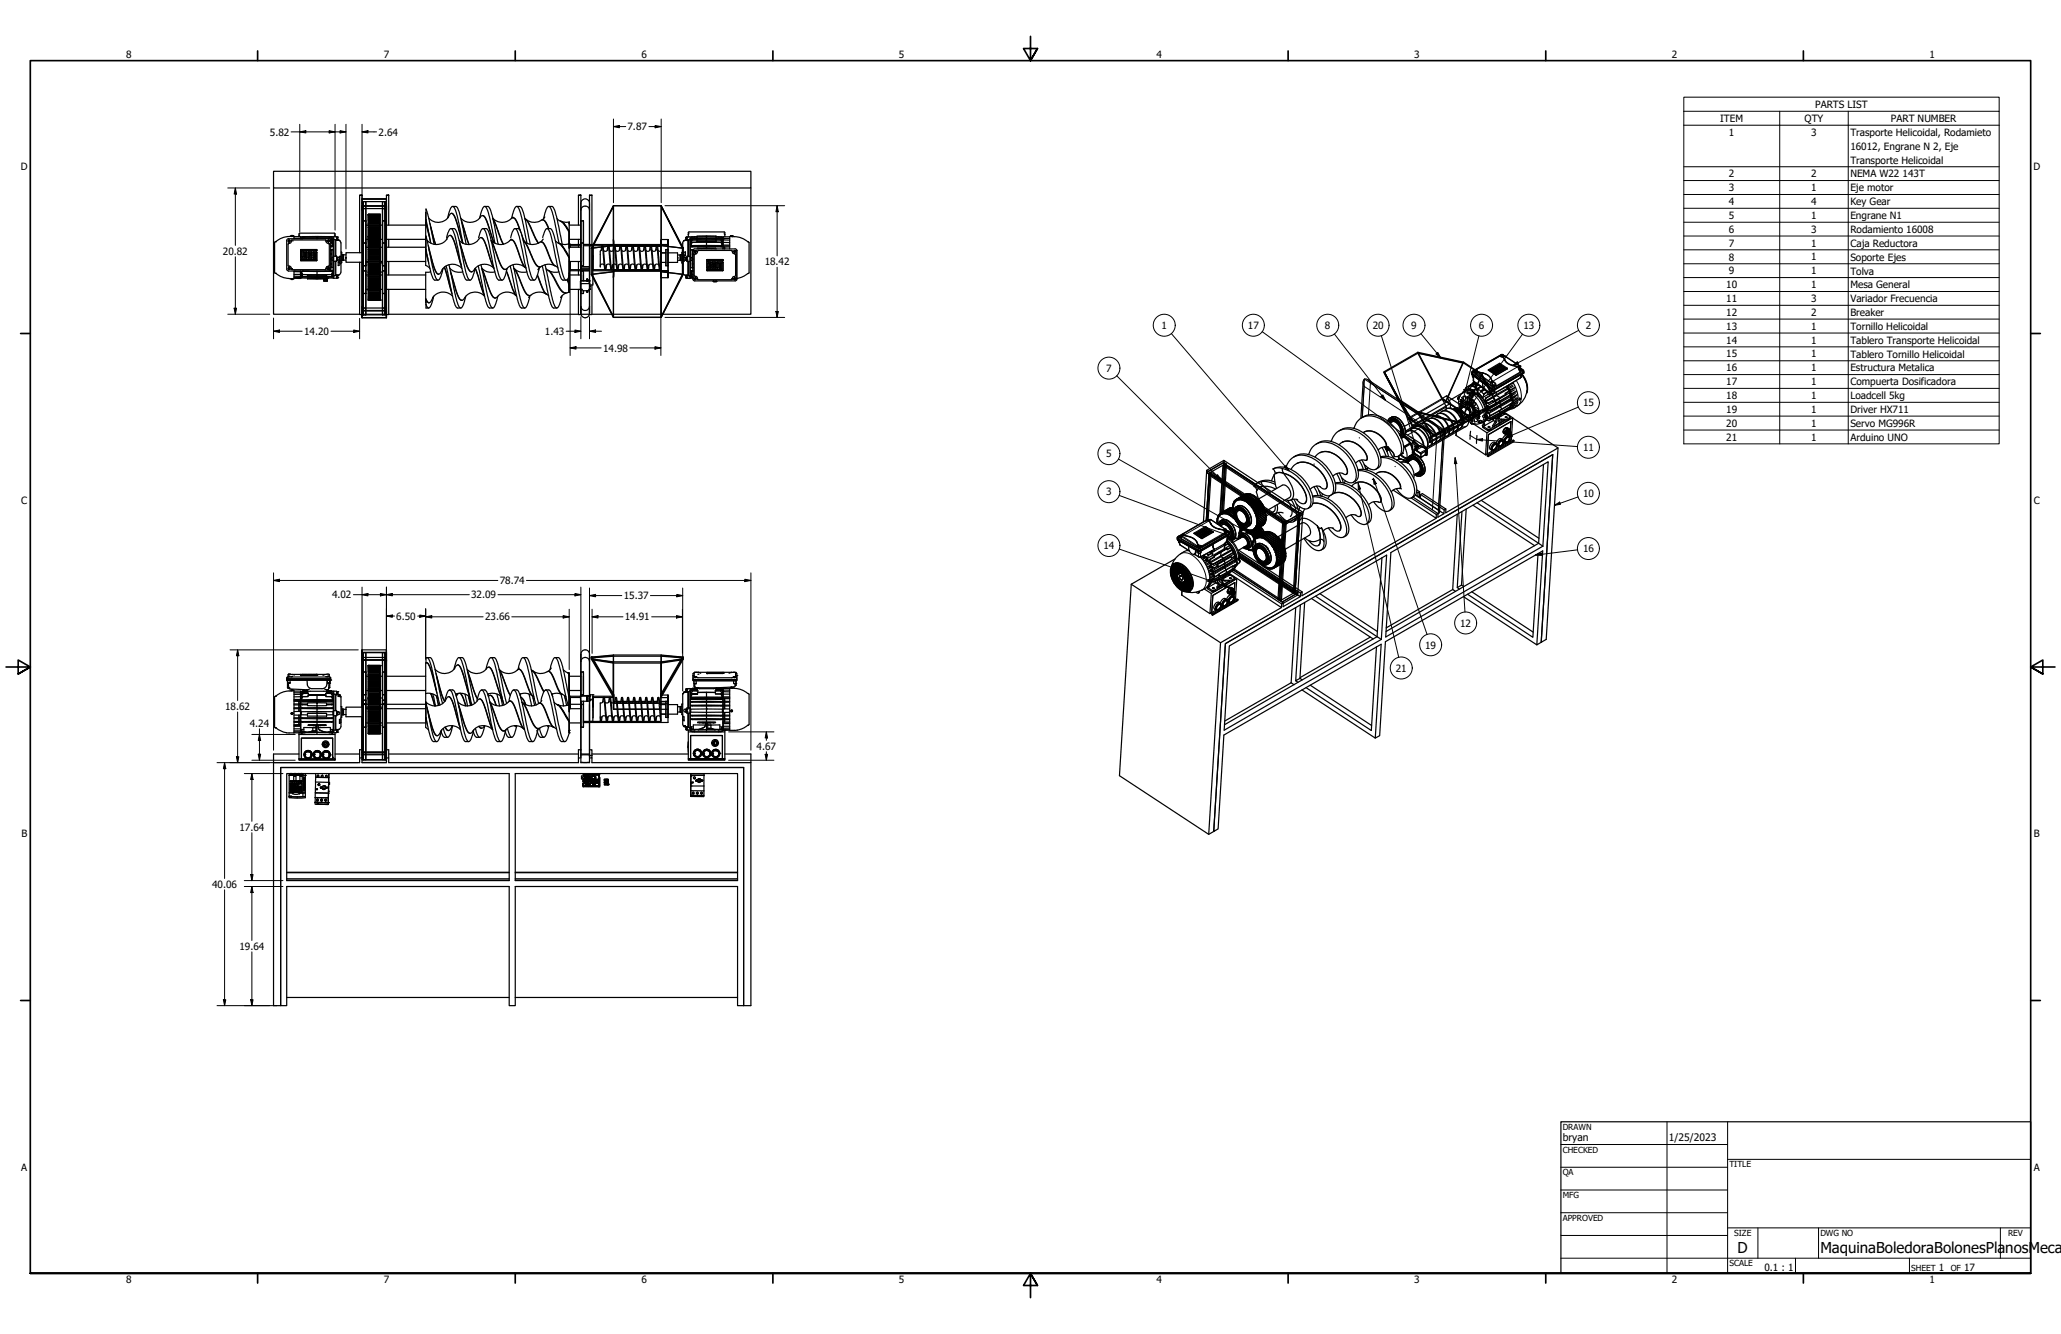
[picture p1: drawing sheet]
<svg xmlns="http://www.w3.org/2000/svg" width="864mm" height="559mm" viewBox="0 0 864 559" stroke-linecap="round" stroke-linejoin="round" font-family="sans-serif">
<defs><g id="words">
<g font-size="6.3">
<text x="728.1" y="524.9">D</text>
<text x="762.8" y="525">MaquinaBoledoraBolonesPlanosMecan</text>
</g>
<g font-size="4.3">
<text x="654.8" y="477.8">bryan</text>
<text x="699.3" y="478">1/25/2023</text>
</g>
<g font-size="4.2">
<text x="52.8" y="24.4">8</text>
<text x="160.8" y="24.4">7</text>
<text x="268.7" y="24.4">6</text>
<text x="376.7" y="24.4">5</text>
<text x="484.6" y="24.4">4</text>
<text x="592.6" y="24.4">3</text>
<text x="700.5" y="24.4">2</text>
<text x="808.5" y="24.4">1</text>
<text x="760.6" y="45.2">PARTS LIST</text>
<text x="720.9" y="51.1">ITEM</text>
<text x="756.2" y="51.1">QTY</text>
<text x="792.4" y="51.1">PART NUMBER</text>
<text x="113.1" y="56.8">5.82</text>
<text x="158.6" y="56.8">2.64</text>
<text x="263" y="54.5">7.87</text>
<text x="724.5" y="56.9">1</text>
<text x="759" y="56.9">3</text>
<text x="775.3" y="57">Trasporte Helicoidal, Rodamieto</text>
<text x="775.3" y="62.7">16012, Engrane N 2, Eje</text>
<text x="8.8" y="71.4">D</text>
<text x="775.3" y="68.5">Transporte Helicoidal</text>
<text x="852" y="71.4">D</text>
<text x="724.5" y="74.3">2</text>
<text x="759" y="74.3">2</text>
<text x="775.3" y="74.3">NEMA W22</text>
<text x="797.2" y="74.3">143T</text>
<text x="724.5" y="80.1">3</text>
<text x="759" y="80.1">1</text>
<text x="775.3" y="80.1">Eje motor</text>
<text x="724.5" y="85.9">4</text>
<text x="759" y="85.9">4</text>
<text x="775.3" y="85.9">Key Gear</text>
<text x="724.5" y="91.7">5</text>
<text x="759" y="91.7">1</text>
<text x="775.3" y="91.7">Engrane N1</text>
<text x="724.5" y="97.5">6</text>
<text x="759" y="97.5">3</text>
<text x="775.3" y="97.5">Rodamiento 16008</text>
<text x="93.4" y="106.7">20.82</text>
<text x="724.5" y="103.3">7</text>
<text x="759" y="103.3">1</text>
<text x="775.3" y="103.4">Caja Reductora</text>
<text x="320.4" y="111.1">18.42</text>
<text x="724.5" y="109.2">8</text>
<text x="759" y="109.1">1</text>
<text x="775.3" y="109.2">Soporte Ejes</text>
<text x="724.5" y="114.9">9</text>
<text x="759" y="114.9">1</text>
<text x="775.3" y="115">Tolva</text>
<text x="723.3" y="120.7">10</text>
<text x="759" y="120.7">1</text>
<text x="775.3" y="120.8">Mesa General</text>
<text x="723.3" y="126.5">11</text>
<text x="759" y="126.6">3</text>
<text x="775.3" y="126.6">Variador Frecuencia</text>
<text x="486.7" y="137.8">1</text>
<text x="522.9" y="137.8">17</text>
<text x="555.2" y="137.8">8</text>
<text x="575.2" y="137.8">20</text>
<text x="591.3" y="137.8">9</text>
<text x="619.7" y="137.8">6</text>
<text x="638.4" y="137.8">13</text>
<text x="664.5" y="137.8">2</text>
<text x="723.3" y="132.3">12</text>
<text x="759" y="132.3">2</text>
<text x="775.3" y="132.4">Breaker</text>
<text x="127.4" y="140.3">14.20</text>
<text x="228.3" y="140.3">1.43</text>
<text x="723.3" y="138.2">13</text>
<text x="723.3" y="144">14</text>
<text x="759" y="138.1">1</text>
<text x="759" y="144">1</text>
<text x="775.3" y="138.2">Tornillo Helicoidal</text>
<text x="252.7" y="147.3">14.98</text>
<text x="723.3" y="149.7">15</text>
<text x="759" y="149.7">1</text>
<text x="775.3" y="144">Tablero Transporte Helicoidal</text>
<text x="775.3" y="149.8">Tablero Tornillo Helicoidal</text>
<text x="463.5" y="155.7">7</text>
<text x="723.3" y="155.6">16</text>
<text x="759" y="155.5">1</text>
<text x="775.3" y="155.6">Estructura Metalica</text>
<text x="723.3" y="161.4">17</text>
<text x="759" y="161.4">1</text>
<text x="775.3" y="161.4">Compuerta Dosificadora</text>
<text x="723.3" y="167.2">18</text>
<text x="759" y="167.1">1</text>
<text x="775.3" y="167.2">Loadcell 5kg</text>
<text x="663.3" y="170.2">15</text>
<text x="723.3" y="173">19</text>
<text x="759" y="173">1</text>
<text x="775.3" y="173">Driver HX711</text>
<text x="723.3" y="178.8">20</text>
<text x="759" y="178.8">1</text>
<text x="775.3" y="178.8">Servo MG996R</text>
<text x="723.3" y="184.6">21</text>
<text x="759" y="184.5">1</text>
<text x="775.3" y="184.6">Arduino UNO</text>
<text x="463.5" y="191.6">5</text>
<text x="663.3" y="188.9">11</text>
<text x="463.5" y="207.5">3</text>
<text x="663.3" y="208.2">10</text>
<text x="8.9" y="211.1">C</text>
<text x="852.2" y="211.1">C</text>
<text x="462.4" y="230">14</text>
<text x="663.3" y="231.3">16</text>
<text x="209.4" y="244.7">78.74</text>
<text x="139.1" y="250.6">4.02</text>
<text x="197.4" y="250.6">32.09</text>
<text x="261.4" y="251">15.37</text>
<text x="166.1" y="259.6">6.50</text>
<text x="203.3" y="259.9">23.66</text>
<text x="261.8" y="259.9">14.91</text>
<text x="611.8" y="262.5">12</text>
<text x="597.2" y="271.7">19</text>
<text x="584.9" y="281.4">21</text>
<text x="94.4" y="297.4">18.62</text>
<text x="104.6" y="304.5">4.24</text>
<text x="317.1" y="314.1">4.67</text>
<text x="100.3" y="348">17.64</text>
<text x="9" y="350.8">B</text>
<text x="852.2" y="350.8">B</text>
<text x="88.9" y="371.9">40.06</text>
<text x="100.3" y="397.8">19.64</text>
<text x="8.9" y="490.5">A</text>
<text x="852.2" y="490.5">A</text>
<text x="739.3" y="532.6">0.1 : 1</text>
<text x="812.4" y="532.6">1</text>
<text x="823" y="532.6">17</text>
<text x="52.8" y="537.5">8</text>
<text x="160.8" y="537.5">7</text>
<text x="268.7" y="537.5">6</text>
<text x="376.7" y="537.5">5</text>
<text x="484.6" y="537.5">4</text>
<text x="592.6" y="537.5">3</text>
<text x="700.5" y="537.5">2</text>
<text x="808.5" y="537.5">1</text>
</g>
<g font-size="3.5">
<text x="654.8" y="473.2">DRAWN</text>
<text x="654.8" y="482.8">CHECKED</text>
<text x="724.7" y="488.9">TITLE</text>
<text x="654.8" y="492.3">QA</text>
<text x="654.8" y="501.8">MFG</text>
<text x="654.8" y="511.4">APPROVED</text>
<text x="726.7" y="517.7">SIZE</text>
<text x="762.8" y="517.7">DWG NO</text>
<text x="841.4" y="517.7">REV</text>
<text x="724.7" y="530.4">SCALE</text>
<text x="800.9" y="532.6">SHEET</text>
<text x="817.4" y="532.6">OF</text>
</g>
</g></defs>
<!-- layer: Visible (ANSI) -->
<g fill="none" stroke="#000" stroke-width=".51">
<path d="M114.6 71.8h200v6.9h-200zM114.6 78.7v52.9h36.1M314.6 78.7v52.9h-66.6M122 99a10.4 10.4 0 0 0-6.6 2.2M122 98.7v.4h.5M122 98.7h.7zM122.7 98.7v.3h.5v1M123.2 99.1h2.7v.7M123.2 99.8h2.7M125.3 99.1v-1.1l.3-.3h14.5l.3 .2v1.3M125.6 98.4l-.3 .3M125.9 99.8v.2"/>
<path d="M126.7 99.2h.1M132.8 99.1l6.1 .1h-1M132.8 99.1l5.2 .1M132.8 99.1l-6.1 .1h1.1M132.8 99.7l6.1 .1-6.1-.1v.3M132.8 99.1v.6M132.8 99.1l-5.1 .1M132.8 99.7l-6 .1-.1 .2M138.9 99.2l.3 .1zM138.9 99.8l.6 1zM140.1 98.4l.3 .3M141 99.4h.1"/>
<path d="M141.1 99.6h.3M141.4 99.3h-.3v1.2h.3M141.4 99.6l.1 .3M141.4 99.3v.3M141.4 99.3l.1 .6M141.5 99.9l-.1 .3M141.5 99.9v.5M150.7 81.7l1 .2zM150.7 81.9v24M151.7 83.4v4.5M151.7 87.8l.5 .1M151.7 81.9v24"/>
<path d="M151.7 83.4h10.2M151.7 86.4h10.2M151.7 83.3h10.2M152.2 84.5h1.1v2.9h-1.1zM152.2 87.4h9.2v-2.9h-1.1v2.9M152.2 84.5v3.4zM152.2 87.9h-.5v-2.9h.5v7.6M152.2 87.9l-.5-.1v43.6M152.2 85h-.5h.5M152.2 84.5h9.2v47.4h-9.2zM152.2 92.5h1.1M152.2 92.6h.1"/>
<path d="M153.3 92.6h.1M153.3 84.5v47.4M153.3 94.3h1M154.3 89.8h5zM154.3 89.9h5zM154.3 90l5 .1zM154.3 90.2h5v.2h-5zM154.3 90.5h5v.3h-5zM154.3 90.9h5v.3h-5zM154.3 91.4h5v.4h-5zM154.3 91.9h5v.5h-5zM154.3 92.5h5v.5h-5z"/>
<path d="M154.3 93.7h5zM154.3 93.7v-.5h5v.5M154.3 94.4l5 .1zM154.3 94.4v-.5h5v.5M154.3 95.1l5 .1zM154.3 95.1v-.4h5v.4M154.3 95.9l5 .2M154.3 95.8v-.4h5v.4M154.3 96.7l5 .2M154.3 96.5v-.2h5v.2M154.3 97.5v.2h5M154.3 97.3h5"/>
<path d="M154.3 98.2v.4h5M154.3 98h5M154.3 98.6v.2h5v-.2M154.3 99.3l5 .1zM154.3 99.4h5v.3h-5zM154.3 99.8h5v.3h-5zM154.3 99.1h5zM154.3 99.1l5 .1zM154.3 94.5l5 .2M154.3 95.2l5 .2M154.3 89.9v.1M154.3 90.1v.1"/>
<path d="M154.3 90.4v.1M154.3 90.8v.1M154.3 91.2v.2M154.3 91.8v.1M154.3 92.4v.1M154.3 93v.2M154.3 93.7v.2M154.3 94.5v.2M154.3 95.2v.2M154.3 96.1v.2M154.3 96.9v.2M154.3 97.7v.2"/>
<path d="M154.3 99v.3M154.3 99.4h.1M154.3 99.7v.1M159.3 95.9l-5-.1h5v.3M159.3 96.7l-5-.2h5v.4M159.3 97.5l-5-.2h5v.4M159.3 98.2l-5-.2 5 .2v.4M159.3 99l-5-.2 5 .3M159.3 89.8v.2M159.3 89.8l-5 .1M159.3 90.1v.1M159.3 90.4v.1"/>
<path d="M159.3 90.8v.1M159.3 91.2v.2M159.3 91.8v.1M159.3 92.4v.1M159.3 93v.2M159.3 93.7v.2M159.3 96.1v.2M159.3 96.9v.2M159.3 97.7v.2M159.3 99.1v.2M159.3 99.4h.1M159.3 99.7v.1"/>
<path d="M159.3 94.3h1M160.3 87.4h1.1v44.5h-1.1zM160.3 84.5v44.5M160.3 92.5h1.1M160.4 92.6h-.1M161.3 92.6h.1M161.4 84.5v3.4zM161.4 85h.5h-.5h.5v2.9h-.5M161.4 87.8l.5 .1zM161.4 94.3h17M161.9 83.4v49.7v-1.7M161.9 86.2h-10.2v46.9v-2.9h10.2v2.8v-1.6"/>
<path d="M161.9 81.7l1 .2zM161.9 81.9v49.5M162.9 81.9v12.4M178.4 93.3l1.9 7.8M178.4 99.6l.1 .3M178.5 91.9l2 10M178.5 89.2l-.1-.2v22.2l1.7 1.3M179.6 91.4a5.4 5.4 0 0 0 9.1-1.9 1.16 1.16 0 0 1 1.7 1.1l3.5 11.2M180 99.3l-1.5-6v-5.7l1.1 3.5 2.3 11.2M180.1 93.5l2.5 8.9M180.5 95.2l1.9 7.2M187.1 99.5l1.1-3a.9 .9 0 0 1 1-.7 .9 .9 0 0 1 .7 1l1 3.2 3.3 14.9 1.3 2.4h1.5"/>
<path d="M187.5 91.4l.5-1.6a3.7 3.7 0 0 1 1.7-3.3 7.3 7.3 0 0 1 2.1 4.7l2.1 10.7M188.6 98.6a4.9 4.9 0 0 1 2.2 3.8l2.4 8.5M189 95.8h1.5l1 1.5 3.6 16.2 1 3a.93 .93 0 0 0 1 .8 .93 .93 0 0 0 .8-1l1.2-3.8 3.9 11.5M189.2 89.3a4.5 4.5 0 0 1 2.3 3.9l2.4 8.6M189.7 86.5h1.4l1.2 1.9 3 13.9M193 91.4a5.6 5.6 0 0 0 8.9-1 2.06 2.06 0 0 1 1.9 2.1l3.1 9.1M193.2 92.1l3.4 10.3M193.4 92.8l3.1 9.6M200.5 99.5l1.2-3.2a.85 .85 0 0 1 1-.5 .85 .85 0 0 1 .6 .9l1.3 4.1 2.4 11.9 1 3.4 .9 1.2h1.5M201 91.4l.5-2a3.2 3.2 0 0 1 1.7-2.9 9.1 9.1 0 0 1 2.2 5.6l2 9.8M201.5 99.5l.8 .4 .8 1.2 3.8 11M202.2 90.3h.1"/>
<path d="M202.3 90.3a5.5 5.5 0 0 1 2.4 4.1l2.3 7.3M202.4 95.8h1.6l.7 1.2 1.4 5 2.2 10.9 1.2 3.6a.89 .89 0 0 0 1 .8 .89 .89 0 0 0 .8-1l1.2-3.8M203.1 86.5h1.5l.9 1.5 3.3 14.3M206.5 91.4l4.4 10.9M206.5 91.4a5.6 5.6 0 0 0 8.3-.2 4.3 4.3 0 0 1 2.4 3.5l.6 1.6M206.6 91.8l4.2 10.5M214 99.5l1.1-3.2a.82 .82 0 0 1 1-.5 .82 .82 0 0 1 .6 .9l1.1 3.3 3.4 15.5 1.1 1.8h1.5M214.4 91.4l.4-1.6a3.7 3.7 0 0 1 1.9-3.3 16.6 16.6 0 0 1 2.6 7.9l1.5 7.5M214.9 90.9l-.3 .3M214.9 91.2l.8 .3 .7 1 1.9 4.9M215.8 95.8h1.6l1 1.7 3.4 15.5 1.1 3.5a.93 .93 0 0 0 1.1 .8 .93 .93 0 0 0 .8-1.1l1.2-3.9M216.5 86.5h1.5l1.3 2.3 2.9 13.5"/>
<path d="M218.5 98l1.3 3.2M219 99.8l.5 1.2M220 91.6l1.4 1.9 2.9 6.5 1.3 1.9M220 91.6a12.5 12.5 0 0 1 3.5 6.1l2.2 4.1M220.4 91.9a6 6 0 0 0 7 .2l1.1 .9 1.3 2.8M227.4 99.5l1-3a.9 .9 0 0 1 1.1-.7 .9 .9 0 0 1 .7 1l1.4 4.9 2.1 10.4 1.2 4 .9 1.2h1.4M227.4 92.1a4.1 4.1 0 0 1 2.4 3.3l.2 .4M227.8 91.6l.3-1.2a4.6 4.6 0 0 1 1.9-3.9 10.8 10.8 0 0 1 2.4 6.5l1.9 8.9M228.3 90.9l-1.1 1.2M229.2 95.8h1.3a7.9 7.9 0 0 1 2.3 5.4l2.2 10.8a10.1 10.1 0 0 0 2.1 5.3l.6-.2 .8-1.5M229.9 86.5l1.6 .1 .9 1.4 3.2 14.3M233.4 91.6l.3 .3a10.4 10.4 0 0 1 4.8 5.4 7.4 7.4 0 0 0-3.8-4.7"/>
<path d="M235.2 92.7l2 .5 1.2-.2M238.5 97.3v4.9zM238.5 93.1v.7M238.5 93.1v3.6M238.5 93.1v.8M238.5 97.3v6.7M238.5 94.3h4.9M242.4 81.7l1 .2zM242.4 81.9v12.4M243.4 88a1.82 1.82 0 0 1 1.8-1.6 1.82 1.82 0 0 1 1.8 1.6M243.4 81.9v49.2a1.82 1.82 0 0 0 1.8 2 1.82 1.82 0 0 0 1.8-2M243.4 85.2a1.81 1.81 0 0 1 1.8-1.9 1.81 1.81 0 0 1 1.8 1.9"/>
<path d="M243.4 92.5h1.1v18.8h-1.1M243.4 92.6h.1M244.4 92.6h.1M247 85.3v46.5h1v-12.4M247 81.9h1v21M248 81.9l-1-.2v21.2h1.4v.4M256.3 87.6v.1M257 86.5v-.3l-9.3 17.7h.4v11M257 86.2h20.1M277.1 86.5l-.2 16.4 9 1v11M277.7 87.6l.1 .1M287.5 99.4h.3v1.2l-1.3 .3 1.3-.3"/>
<path d="M287.5 99.8v.3M287.5 99.8v.7v-.4M287.5 99.4v.1M287.5 99.4v.4M287.5 99.5v.3M287.5 99.5h.3M288.7 97.9l-.3 .4M291 99.2l-.1 .1M292 99.3h8M292 99.3h-2.2M292 99.2l-2.3 .1M292 99.3h-2.6l.2 1.2"/>
<path d="M296 99.3h-4M296 99.2v-.4l-4 .1v.4M296 98.8l4 .1v.4l-4-.1M296 99.3v1.3h4M296 99.9l-6.1 .1M296 99.9l6.3 .1M300 99.2l2.4 .1zM300 99.3h2.7l-.2 1.2M300 99.3h.1M301.1 99.2l.1 .1M303 99.2v.1M303 99.3v3.8"/>
<path d="M303 99.2h2.8M303 99.9h2.8M303.4 97.9l.3 .4M303.7 99.2l-.2-2h-14.9l-.2 2.1M306.2 98.7l.7 .2zM306.2 98.7h.7zM306.2 98.9l-.4 .2v5.2M306.5 99.1h.5M306.9 98.9l.1 .2M307 99.1a8.9 8.9 0 0 1 6.3 2.2M115.1 101.5v12.7l.2 .3M115.3 101.3l-.2 .3"/>
<path d="M115.4 114.5l.2 .1M115.6 114.5a8.8 8.8 0 0 0 5.5 2.1M121 100.9h.1M121 112.5h.1M121 100.6h.2M121 101.3h.2M121 100.6l-.2 .2 .2 .5M121 100.6v.7M121 112.2h.2M121 112.8h.2M121 112.2l-.2 .2 .2 .4M121 112.2v.6"/>
<path d="M121 101.3h.1M121.3 100.9h.1M121.3 112.5h.1M121.1 100.9l-.1 .1M121.1 112.5l-.1 .1M121.2 100.6l.3 .3-.3 .4M121.2 101h.1M121.2 112.2l.3 .3-.3 .3M121.2 112.6h.1M121.2 100.6v.7M121.2 112.2v.6M121.3 100.9l-.1 .1"/>
<path d="M121.3 112.5l-.1 .1M122 116.7v.4h.7v-.4M122.1 116.7h.3M122.1 100.6l14.3-.1 .3 .3a1.2 1.2 0 0 0 1.3 1.3v9.3a1.51 1.51 0 0 0-1.5 1.5h-14.3a1.41 1.41 0 0 0-1.4-1.5l-.1-9.2 .6-.3a1.01 1.01 0 0 0 .8-1.3zM123.2 116.6h2.7v-3.1h-2.7v3.3l-2-.1M123.2 114.9h2.7M123.2 113.8l2.7 .1M123.2 115.7l3 .1M123.2 116.2h2.7M125.9 116.3h.3M125.9 115.7h.3M126 113.5l-.1 2"/>
<path d="M126 115.4h.3M126 114.1h.4M126 115.4h.2M126.1 104.5l-.1 3.6h2.5M126.1 104.5h6.5M126.2 104.6l-.2 .1M126.2 115.4v1.1h4.5h8.8v-1.1M126.2 114.6l.6 1.2M126.2 115.3l.5 .8M126.2 115.2l.5 .9M126.2 113.7l.6 1.3M126.2 100v-.7h13.3l-.2 1.2"/>
<path d="M126.2 115.2v.1M126.2 115.2h.2M126.2 114.6h.4M126.6 105v2.6h.4v-1.9h.5M126.6 105v2.7l.5-.1v-1.9h.4M126.6 105h6M126.7 116.1h12.3M126.8 115l-.6-1.3h13.3l-.6 1.3M126.8 115.8h2M126.8 115l6 .1M127.5 107.5h.6M127.5 105.7v1.8"/>
<path d="M128.1 105.7h.5l-.1 2.4M128.1 105.7h.4l-.1 2.4M128.1 105.7v1.8M128.8 115.8h4v.8l4.8-.1M128.8 115.2l8 .1v.7h-8zM128.8 115.3h4v.5h4M128.8 116.5v.1M129.1 113.5l3.7 .2v1.4M129.2 108.1h1.3M129.6 107.5l1 .1-.1 .5M129.6 107.5l1 .2-.1 .4M129.6 106.2v.4h.4"/>
<path d="M129.6 106.2l.5-.2-.1 .6M129.6 106.4l.2 .2M129.6 107.3v.2M129.8 107.1l-.2 .2M129.8 106l-.2 .2M130.2 106.4l-.2 .2M130.5 107.1l.2-1.4-1.5-.2v2.6M130.5 107.1l.1-1.4-1.4-.1 .1 2.5M130.5 107.1l-.9 .2M131.3 108.1v-2.6h1.4v3.7l-6.7-.2M131.3 108.1h.8M131.4 108.1l-.1-2.4 1.4-.1v3.6l-6.7-.2"/>
<path d="M131.7 106.2v1.3M131.9 106l-.2 .2M132.1 108.1v.6M132.1 106l.1 1.6-.5-.1M132.1 108.7h-6.1v.3M132.1 106l.2 1.6-.6-.1M132.1 106l-.4 .2M132.6 104.5v.5M132.6 104.6v.4M132.8 113.5h3.8M132.8 115.1l4 .2M135.7 117.7v-.9v.9"/>
<path d="M135.8 116.8l-.1 .9M136.1 116.8l.1 1 .3-.1v-.9M136.8 116.6v.2l-4 .1v-.3h-4v.2l4 .1M136.8 116.6l.2 1.1h-.2v-.9M136.8 115.8h2.1M137.2 116.9v.8h-1.5M137.2 116.5v.4M137.2 116.7v.2M137.5 100.9v.1M137.5 112.5v.1M137.5 100.6h.2M137.5 101.3h.2"/>
<path d="M137.5 100.6l-.2 .2 .2 .5M137.5 100.6v.7M137.5 100.9h.3zM137.5 112.2h.2M137.5 112.8h.2M137.5 112.2l-.2 .2 .2 .4M137.5 112.2v.6M137.5 112.5h.3zM137.5 101.3h.1M137.7 100.6l.2 .2-.2 .5M137.7 101h.1M137.7 112.2l.2 .2-.2 .4"/>
<path d="M137.7 112.6h.1M137.7 100.6v.7M137.7 112.2v.6M137.8 100.9l-.1 .1M137.8 112.5l-.1 .1M137.9 113.5l.7-.5-.2-12.8-17.7-.2-.4 .3-.2 12.5 .4 .5 18.4 .2M138.4 113.3h.6M138.4 113.2l1.1 .1-.6 .2M138.5 100.5h.4M138.6 102.7l.9 .1-.5-1.4 .5 1.4M138.6 104.6h.9M138.6 112h.2z"/>
<path d="M138.6 110.4h.2zM138.6 106.2h.2zM138.6 104.9h.2v1.3M138.6 106.5h.2v1.9h-.2M138.6 103.4h.4M138.6 108.6h.1M138.6 110.7h.1M138.6 104.6h.1M138.6 112.1h.1M138.7 108.6l.1 1.8M138.7 104.6v.3M138.7 106.2v.3"/>
<path d="M138.7 108.4v.2M138.7 110.4v.3M138.7 112v.1M138.7 110.7l.1 1.3M138.9 100.5l.6 1.1zM138.9 115l-6.1 .1M139 101.4h-.4l.3 .1M139 113.3l-.1 .2M139.1 101.6h.4M139.1 114.6h.4M139.2 100.8h.3M139.3 115.2h.2"/>
<path d="M139.3 102.2h.3M139.4 114.1h.2M139.4 115.4h.2M139.5 115.2l-.5 .9M139.5 115.3l-.5 .8M139.5 114.6l-.6 1.2M139.5 104.6v3.2M139.5 103.1h-.6l.1 .3 .5-.3h-.9h.3M139.5 113.7l-.6 1.3M139.5 113.3h-.5M139.5 107.8v4.3h-.8M139.5 107.8l-.6 .4v.7l.6 .1"/>
<path d="M139.5 104.6h-.8M139.5 115.2v.1M139.5 100.3l.1 .1M139.5 115.4h.1M139.5 116.3h.3M139.5 115.7h.3M139.5 115.8h.3M139.8 100.2l-.2 15.3 .9-.1M139.8 107.3h.7M139.8 100.4h.7M140.5 100.4v6.9M140.5 109.5v5.9"/>
<path d="M140.5 100.4l.2 .2M140.7 100.6h.3v-1.4l-1.2-.1v17.5l1.2-.1v-1.3M140.7 107.3h.3v2.2h-1.2M140.7 100.6v6.7M140.7 109.5v5.8M140.7 107.3h-.2M140.7 115.3l-.2 .1M141 100.6l.9-.1 .5 .3zM141 107.8l1.2 .1M141 115.2l-.3 .1M141 100.3h.1M141 116.3h.1"/>
<path d="M141 108.8h.1M141 107.9h.1M141.1 115.3v1.1l.3-.1M141.1 107.8v1.2M141.1 100.2h.3M141.1 115.8h.3M141.1 108.7h.3M141.1 108.1h.3M141.4 115.8l.1 .3M141.4 115.3v.5M141.4 115.3l.1 .8M141.4 108.1l.1 .4"/>
<path d="M141.4 108.1v-.3l.1 .7M141.4 100.2l.1 .1M141.4 115.3l-.4 .1M141.5 116.1l-.1 .3M141.5 116.1l-.1 .2M141.5 108.5l-.1 .5v-.3M141.5 108.5l-.1 .2M141.5 100.3l-.1 .2M141.5 100.4l-.1 .1M141.7 109.7a.76 .76 0 0 1 .8 .8 .76 .76 0 0 1-.8 .8zM141.7 109.7l.6 .2 .2 .5M142.1 100.7l.7 1.1"/>
<path d="M142.2 107.4l.6-.1-.1 2h-.5zM142.2 108.8l-1.2 .2M142.2 109.3h.6M142.8 114a1.01 1.01 0 0 1-1.1 1.2l-.7 .1M142.9 105.6l.3 .1v4.3M142.9 101.7v12.3M143.2 106.6h.4M143.2 110l-.3 .2M143.6 106.6l.1 2.5h-.5M143.6 106.6v2.5M143.7 106.8h.1M143.7 109h1.3"/>
<path d="M143.8 106.8v2.2M144 106.7v2.3M144 106.7l-.2 .1M144 106.7h1M145 107.8l-.1 .1M150.7 109.9v21.9h1v-21.9M152.2 111.2v.1M152.2 113.5h1.1M152.2 101.9h1.1M152.2 105.9h-7.2v4h7.2M152.2 111.3h1.1M153.3 103.6h1v-.4h5v.4h1"/>
<path d="M153.3 100.3h1M153.3 115.2h1M153.3 109.5h7M153.3 109.9h1M153.3 111.2v.1M154.3 114.4h5zM154.3 115l5 .1zM154.3 115v-.4h5v.4M154.3 115.7l5 .2zM154.3 115.7v-.4h5v.4M154.3 116.6l5 .1M154.3 116.5v-.4h5v.4"/>
<path d="M154.3 117.3l5 .2M154.3 117.2v-.3h5v.3M154.3 118.1l5 .2M154.3 117.9h5M154.3 118.9v.2h5M154.3 118.7h5M154.3 119.6v.4h5M154.3 119.1v.3h5v-.3M154.3 100.1h5v.4h-5zM154.3 100.6h5v.4h-5zM154.3 101.2h5v.4h-5zM154.3 101.8h5v.5h-5z"/>
<path d="M154.3 102.9l5 .1zM154.3 102.9v-.5h5v.8M154.3 103.6l5 .1zM154.3 104.3h5v.2h-5zM154.3 104.3v-.4h5v.4M154.3 105.2l5 .1M154.3 105v-.3h5v.3M154.3 106l5 .1M154.3 105.8v-.3h5v.3M154.3 106.7l5 .2M154.3 106.6h5M154.3 107.5v.3h5"/>
<path d="M154.3 107.3h5M154.3 108.3v.3h5M154.3 108.1h5M154.3 108.8l5 .2v.3M154.3 109v.3h5M154.3 108.8h5zM154.3 109.5l5 .2v.4M154.3 109.7v.4h5M154.3 109.5h5M154.3 110.3h5v.5h-5zM154.3 114h5zM154.3 103.7l5 .2"/>
<path d="M154.3 110.1h5M154.3 115.9l5 .2M154.3 100.1h.1M154.3 100.5v.1M154.3 101v.2M154.3 101.6v.2M154.3 102.3v.1M154.3 103v.2M154.3 103.7v.2M154.3 104.5v.2M154.3 105.3v.2M154.3 106.1v.3"/>
<path d="M154.3 106.9v.3M154.3 107.8v.1M154.3 108.6v.2M154.3 109.3v.2M154.3 110.8v.2M154.3 111.4v.2M154.3 112.1v.1M154.3 112.6v.1M154.3 113v.2M154.3 113.4v.1M154.3 113.7v.1M154.3 114v.6"/>
<path d="M154.3 115.1v.2M154.3 115.9v.2M154.3 116.7v.2M154.3 117.5v.2M154.3 118.3v.3M154.3 120v.1M154.3 104.5h5M159.3 116.6l-5-.1 5 .2M159.3 117.3l-5-.1 5 .3M159.3 118.1l-5-.2 5 .4M159.3 118.9l-5-.2 5 .2v.2M159.3 119.6l-5-.2 5 .2v.4"/>
<path d="M159.3 105.2l-5-.2h5v.3M159.3 106l-5-.2h5v.3M159.3 106.7l-5-.1h5v.3M159.3 107.5l-5-.2h5v.5M159.3 108.3l-5-.2h5v.5M159.3 111h-5v.4h5M159.3 111.6h-5v.5h5M159.3 112.2h-5v.4h5M159.3 112.7h-5v.3h5M159.3 113.2h-5v.2h5l-5 .1v.2h5l-5 .2 5 .1M159.3 110.8v3.1h-5l5 .1M159.3 100.1h.1"/>
<path d="M159.3 100.5v.1M159.3 101v.2M159.3 101.6v.2M159.3 102.3v.1M159.3 104.5v.2M159.3 105.3v.2M159.3 106.1v.3M159.3 106.9v.3M159.3 107.8v.1M159.3 108.6v.4M159.3 109.3v.4M159.3 114v.6"/>
<path d="M159.3 115.1v.2M159.3 116.7v.2M159.3 117.5v.2M159.3 118.3v.3M159.3 120v.4M159.3 100.3h1M159.3 115.2h1M159.3 109.9h1M160.3 113.5h1.1M160.3 101.8h1.1M160.3 111.3h1.1M160.3 111.2l.1 .1"/>
<path d="M160.4 113.5h-.1M160.4 101.9h-.1M161.3 113.5h.1M161.3 101.9h.1M161.4 111.2l-.1 .1M161.4 100.3h17M161.4 115.2h17M161.4 109.5h17M161.4 103.6h17M162.9 100.3v3.3M162.9 109.5v5.7M178.4 105.3l1.2 4.9"/>
<path d="M178.5 104.5l1.5 7.5a8.6 8.6 0 0 0 2.2 5.3h1.3M179.3 108.4l-.8-3.2v-6.3l3 14a7.7 7.7 0 0 0 2 4.4 5.9 5.9 0 0 0 2-4.4l.2-.4M179.5 102.9l2.9 10.4a1.37 1.37 0 0 0 1.9 1.4l1-1.7M179.8 104.6l1.7 6.4a4.8 4.8 0 0 0 2.3 3.9M180.5 113.9l-2.1 .1 .1 12.9M186.2 112l3.2 11.1M186.2 111.9l3 10.1M186.9 111.4l3.4 15.3 .5 1.3 .8 1h1.4M187.3 100.1a1.31 1.31 0 0 1 1.7-1.3l1.3 2.4 3.1 10.6M187.3 100.1l-.2 .2a5.2 5.2 0 0 1-8.2 .3M188.1 110.9l3 13.9a5.8 5.8 0 0 0 1.9 4.2 6.3 6.3 0 0 0 2.1-4.4v-.5M188.5 112.3a5.2 5.2 0 0 0 5.4 1.6"/>
<path d="M188.7 113.4l3.3 10.6a1.73 1.73 0 0 0 2 1.7l.8-1.1a5.4 5.4 0 0 1 8.3-.5M188.9 114.4l1.7 5.9a9.2 9.2 0 0 0 2.7 5.5h.3M192.4 100.6a5.6 5.6 0 0 0 8.8-1 2.21 2.21 0 0 1 2 2.2l2.7 8.4 1 2.2M192.5 101.4l3.6 10.8a1.59 1.59 0 0 0 2 1.5l.7-.8a5.3 5.3 0 0 1 8.2-.4M192.7 102.2l1.7 5.4a10.1 10.1 0 0 0 3 6.3h.1M193.5 112.5a5.2 5.2 0 0 0-8.2 .5M197.5 113.9h.1M199.2 112.3l3.7 11.3M200.3 111.4l3.7 16 1 1.6h1.4M201.5 110.9l3 13.9a5.2 5.2 0 0 0 2 4.2 7.4 7.4 0 0 0 2.1-4.9M201.9 112.3a5.2 5.2 0 0 0 5.4 1.6M201.9 112.5l4 10.6a1.65 1.65 0 0 0 2.2 1.5l.1-.1a5.4 5.4 0 0 1 8-.7"/>
<path d="M202 113l2 5.5a12.6 12.6 0 0 0 3.1 6.3h.5M205.9 101l3.8 9.9 1.1 1.7 .9 .2M212.2 112.7l-.2 .3M212.2 113.5l2.8 7.9 1.4 2.5M212.2 113.7l2.1 6.1a9 9 0 0 0 2.2 4.2M213.8 111.4l3.4 15.5 1.2 2.1h1.5M214.2 100.1l-.3 .4M214.3 100.5l1 .5 .7 1.2 2.7 7.4 1.3 2.4M214.9 110.9l3 14a6.2 6.2 0 0 0 1.9 4.1 5.5 5.5 0 0 0 2.1-4.2l.2-.9M215.3 112.5l1.7 2.8 2.9 6.9 1 1.3 1 .3M215.3 112.4l1.4 1.9 3.3 7.7a1.9 1.9 0 0 0 2.6 1.5 5.6 5.6 0 0 1 6.2-.4M215.5 112.6a5.3 5.3 0 0 0 5.3 1.3"/>
<path d="M219.6 101.1a6 6 0 0 0 7.2 .2l1 .8 .7 1.3 2.6 6.2a2.43 2.43 0 0 0 1.6 1.8M220 112a5.7 5.7 0 0 0-8 .8 3 3 0 0 1-2.5-2.8l-2.7-7.4-1-1.9a5.8 5.8 0 0 0 8.4-.2 3.8 3.8 0 0 1 2.3 3.2l2.1 6 .7 1.6 1 .9M220 112l.3 .3M225.2 115.3l1.7 4.6a5.3 5.3 0 0 0 2.3 3.4M225.2 115.1l2.1 5.4a6.4 6.4 0 0 0 2.6 3.4M226.4 111.8l-1 1.2M226.8 101.3l1 .6 .9 1.4 2.9 7 2.2 2M227.2 111.4l3.3 15.1 1.2 2.4 1.6 .1M227.6 100.1l-1 1.2M228.3 110.9l3.1 14a6.7 6.7 0 0 0 1.8 4.1 5.5 5.5 0 0 0 2.1-4.2l.2-.9M228.8 112.5a12.6 12.6 0 0 1 4.4 6.2 5.6 5.6 0 0 0 3.7 4h.3M229.5 113.2l.6 .2 1.4 1.5 3.6 6.4a2.52 2.52 0 0 0 3.4 1.1"/>
<path d="M230 113.3a5.2 5.2 0 0 0 4.2 .6M232.3 111.3a6.4 6.4 0 0 0-6 .5 4.7 4.7 0 0 1-3-3.4l-2.6-6-1.4-1.6 1.6 2.2 3.4 7.6 1 1 1 .2M232.7 100.8l2.5 2 3.3 5.3-.1-.9-2.4-3.8-1.2-1.3-.9-.3M234.4 101.9a5.9 5.9 0 0 0 4.1 .3v1.7M237.8 117l.7 1.7-.1 .7-.8-2.2M238.4 119.4l.1 3v-.2M238.4 102.1l.1 5.3M238.5 114.4v1.2zM238.5 108v6.4M238.5 109.5h4.9v2.9v-.6h3.6M238.5 108.1v13.8M238.5 100.3h4.9"/>
<path d="M238.5 115.2h4.9M238.5 103.6h4.9M238.9 109.5v2.2M238.9 102.9h4.5M242.4 100.3v3.3M242.4 109.5v5.7M243.2 117.9l.1 3.9M243.3 117.8h.1M243.4 102.4h-4.5v1.2M243.4 101.8h1.1M243.4 111.7h3.6M243.4 112.4h3.6"/>
<path d="M243.4 111.2v.1M243.4 113.5h.1M243.4 101.9h.1M244.4 113.5h.1M244.4 101.9h.1M244.5 102.9l32.4 .3v-2.4l.2 15M244.5 113.5v4.1M244.5 102.4h35.4M244.5 111.2l-.1 .1M245.9 117h.1M245.9 117v.9M245.9 117.6l-2.7 .3"/>
<path d="M245.9 117.2h.1M245.9 117l.2 .1M245.9 117h.2M246 117h-.1M246.1 117l.1 .5-.1-.4M246.1 117h.1M246.2 117h.1M246.2 117.7v.1M246.2 117.8l-.1 .1M246.2 117.1h.1M246.2 117v.7M246.3 117.2v.5"/>
<path d="M246.3 117.7h.7M246.3 117.7h-.1M246.9 117.7l-.1 1M247 117.9v.9h-3.6v2.4h.7M247 113h-8.1v-3.5v3.9h8.1M247 118.7l.1 .4M247.1 118.4v.7M247.1 120v1.2M247.1 119.5v1.5M248 114.9l9-1.1v19.1zM248 114.9h-.3l9.3 18M248 103.9l9-1v-16.7l-9 17.7h-.3v11"/>
<path d="M248.1 114.9l8.9 18.1M248.1 114.9l9-1-.1 18.8M248.4 103.2v.1M248.4 107v.5M248.4 103.3v16.1h-1.3v.3v-.6M248.4 112.8h.1M248.5 103.2l-.1 9.7 28 .1M248.5 103.3v9.6M248.5 107.5l-.1 1.3M251.9 104.9l.4-2 1.3 10.1M252.2 104.5l-.7 .7v6.6l.2-.9M252.5 102.9l1.3 10.1 .4-2.1"/>
<path d="M253.2 110.9a1.08 1.08 0 0 0-1.7 .2M254.4 104.9l.4-2 1.3 10.1M254.7 104.5l-.8 .8-1-.4M255.1 102.9l1.2 10.1 .4-2.1M255.7 110.9a1.11 1.11 0 0 0-1.8 .5M257 104.9l.4-2 1.2 10.1M257 113.4v2.9v-.3M257 100.6v-.3v2.2M257 102.9v13.3M257 100.5l.1 2.4zM257 100.5v-14l-8.9 17.4 9-1M257 113.6h22.9"/>
<path d="M257 102.7h22.9M257.1 103l-.1-2.2v15M257.1 113v2.8M257.1 103.2h19.8M257.1 113.1h19.8M257.2 104.5l-.8 .8-.9-.4M257.6 102.9l1.3 10.1 .4-2.1M258.3 110.9a1.11 1.11 0 0 0-1.9 .5M259.5 104.9l.4-2 1.3 10.1M259.8 104.5l-.8 .8-1-.4M260.2 102.9l1.2 10.1 .4-2.1M260.8 110.9a1.11 1.11 0 0 0-1.8 .5"/>
<path d="M262.1 104.9l.3-2 1.3 10.1M262.3 104.5l-.8 .8-1-.4M262.7 102.9l1.3 10.1 .4-2.1M263.3 110.9a1.11 1.11 0 0 0-1.8 .5M264.6 104.9l.4-2 1.3 10.1M264.9 104.5l-.9 .8-.9-.4M265.2 102.9l1.3 10.1 .4-2.1M265.9 110.9a1.11 1.11 0 0 0-1.9 .5M267.1 104.9l.4-2 1.3 10.1M267.4 104.5l-.8 .8-1-.4M267.8 102.9l1.2 10.1 .4-2.1M268.4 110.9a1.11 1.11 0 0 0-1.8 .5"/>
<path d="M269.7 104.9l.4-2 1.2 10.1M269.9 104.5l-.8 .8-.9-.4M270.3 102.9l1.3 10.1 .4-2.1M271 110.9a1.11 1.11 0 0 0-1.9 .5M272.2 104.9l.4-2 1.3 10.1M272.5 104.5l-.8 .8-1-.4M272.9 102.9l1.2 10.1 .4-2.1M273.5 110.9a1.11 1.11 0 0 0-1.8 .5M275 104.5l-.8 .8-1-.4M275.4 102.9l1.1 9.6h.4v.5h-.5l-.2-.7-1.1-9.4-.3 2M275.8 104.9l.4 .3h.7M276 110.9a1.11 1.11 0 0 0-1.8 .5"/>
<path d="M276.9 113v2.8M276.9 113.8l.2 2.4zM276.9 110.6l-.5 1.1M276.9 100.8h.2M276.9 109.9h2.1M276.9 105.9h2.1M277.1 100.5l-.2 13.4 9 1-8.8 17.8v-16.5M277.1 100.6v-14.4l9 17.7-9-1M277.1 116v16.9M277.1 113.8l9 1.1M279 104.6v6.7M279 111.3h.1"/>
<path d="M279.1 104.5l-.1 .1M279.1 111.3h.8M279.1 104.5h.8M279.9 104.5v.1M279.9 111.3h.1M279.9 102.5h-22.9v10.9h22.9h-31.5M279.9 102.4v8.9M279.9 102.5v-2.2v16v-2.7M279.9 100.3h-2.8v16h2.8M279.9 104.6v9M279.9 105.9h4v4h-4M283.9 107.8v.4l.1-.2"/>
<path d="M283.9 109h1.3M283.9 106.8l1.3 .1M285 106.8v2.2M285 106.8l.1 .1M285.3 106.7v2.5M285.7 106.7h-.5v2.5h.5M285.7 105.8v4.3M285.8 110.1v.1M285.8 105.7h.3M285.8 110.2h.3M285.8 105.7v.1M286.1 107.4h.5v2h-.5z"/>
<path d="M286.1 103.9l-9-17.7 8.8 17.7h.4v11M286.1 109.4h.5M286.3 114.9l-9.2 18.1v-.3M286.3 114.9l-9.2 18.1M286.4 106.4l.2 .5 .6 .2M286.6 105.7l.6-.2v1.6l-.8-.5zM286.8 115.2l1 .1M286.8 100.7l-.7 1.1v12.3l.7 1.1M287.5 108.5v.3M287.5 109h.1M287.5 108.5v.5M287.5 116v.3"/>
<path d="M287.5 116.4v.1M287.5 116v.4M287.5 107.9h.3v1.2l-1.2-.3M287.5 107.9v.3M287.5 108.2v.3M287.5 108.8v.2M287.5 115.4v.2M287.5 115.6v.4M287.5 116.3v.1M287.5 115.3h.3M287.5 100.1h.3M287.5 116.3h.3"/>
<path d="M287.5 107.9v.6M287.5 115.4v.6M287.5 108.8h.3M287.5 108.2h.3M287.5 115.6h.3M287.8 107.8l-1.2 .2M287.8 115.3v1.2h-.3M288.2 100.7l-.4 .1v-1.5l1.3-.1v17.4h-1.3v-1.3h.4M288.2 107.3h-.4v2.2h1.3M288.2 100.7v6.6M288.2 109.5v5.8M288.2 115.3l.3 .2"/>
<path d="M288.2 107.3l.3 .1M288.5 100.5v6.9M288.5 109.5v6M288.5 100.5l-.3 .2M288.5 107.4h.6M289.1 100.3l.1 15.3-.7-.1M289.1 115.9h.3M289.1 116.5h1.3M289.1 100.5h-.6M289.1 115.7h.3M289.1 116h.3M289.2 100.5h.2"/>
<path d="M289.2 102.3h.4M289.2 115.4h.3M289.2 114.2h.4M289.4 115.3l.6 1zM289.4 114.7l.5 1.1M289.4 114.7l.6 1.2M289.4 104.6v3.2M289.4 113.7l.6 1.4-.6-1.4h1M289.4 104.6h1M289.4 103.1l.6 .1M289.4 107.8v1.3M289.4 104.6l.8 .2"/>
<path d="M289.4 107.8l.5 .1 .2 .4-.2 .7-.5 .1M289.4 109.1v3l.8 .1M289.4 100.8v.1M289.4 115.4v1.1M289.4 115.3h.3M289.4 100.9h.4M289.4 114.7h.4M289.9 101.7h-.5M289.9 100l-.5 .9M289.9 100l-.5 .8M289.9 100.5l-.5 1.2M289.9 103.4l-.5-.3h13.3l-.5 .3"/>
<path d="M289.9 101.5l-.5 1.4h13.3l-.5-1.4M289.9 113.4h.5M289.9 103.4h2.4M289.9 100.5h2.1M289.9 115.8l.1 .1M289.9 101.5h.1M290 100.5l-.6 1.2M290 101.5l-.6 1.4M290 103.2l2.3 .1M290 115.9h.4M290 115.1h.4M290 113.6h.4"/>
<path d="M290 116.3h.4M290 103.2l-.1 .2M290.1 106.3h.3zM290.1 110.5h.3zM290.1 112h.3zM290.1 105v1.3M290.1 106.6l.1 2M290.1 110.7v1.3M290.1 106.6h.3M290.1 108.5h.3M290.1 110.7h.3M290.1 110.5l.1 .2"/>
<path d="M290.1 112l.1 .2M290.1 105h.3M290.2 108.6l-.1 1.9M290.2 104.8l.2 .2M290.2 108.6h.2M290.2 112.2h.2M290.2 106.3l-.1 .3M290.2 104.8l-.1 .2M290.4 113.3h-1l.6 .3-.6-.3M290.4 105v12.1l.6 .6 17.5-.2 .2-12.5M290.4 105l.5-.7h17.3l.5 .7M290.4 105v11.8"/>
<path d="M291 117l.2-.6 .5 .2v.4M291 105.6a.38 .38 0 0 1 0-.5 .38 .38 0 0 1 .6 0 .38 .38 0 0 1 0 .5M291.1 116.8h.1M291.1 105.3h.3M291.1 105.4h.1M291.1 116.8h.2M291.1 105.3v.1M291.3 117.1h.1M291.3 116.5l-.3 .2 .3 .5M291.3 116.5h.1M291.3 116.7h.1M291.3 105l-.3 .4 .4 .3"/>
<path d="M291.3 105h.1M291.3 105v.7M291.3 116.5v.7M291.3 105.3h.1M291.5 116.8h.1M291.5 105.4h.1M291.4 116.5l.3 .2-.3 .5M291.4 116.5v.7M291.4 105l.3 .3-.3 .4M291.4 105v.7M291.6 117h.1M292 104.3h8.2"/>
<path d="M292 101.1l8 .1v-.9h-8v.8h4v2.1l3.8 .1v.2l-3.8 .1M292 100.6h4v.5h4M292 100.5h-2.1M292.3 103.3l3.7-.1v.4l-3.7-.1zM292.4 105l14.4 .1a1.52 1.52 0 0 0 1.4 1.5v8.9a1.74 1.74 0 0 0-1.5 1.7h-14.3a1.42 1.42 0 0 0-1.4-1.6l-.1-8.9 .1-.3 1.1-.4zM296 103.6v.5M296 101.4l-6.1 .1M296.4 108.8v3.5M296.4 112.9l-.2 .4 6.8-.1M296.7 109.6l1.1 .3M296.7 109.3v.5l1 .1M296.7 110.4h.5"/>
<path d="M296.7 110.4v1.5l.5-.1v-1.4M296.7 111.7h.5M296.9 109.2l-.2 .1M298.3 110.1l1 .2-.2 .5M298.3 109.9h1.5M298.3 112.2l1.4 .1M298.3 110.1l1 .1-.1 .6M298.3 112.2l.1 .1M298.3 109.9v.2M298.4 110.8l-.1 .2M298.9 117.9h.1M299 111.3l-.2 .1"/>
<path d="M299 117.7l-.1 .2M299.1 111.3l.2 .5-.5-.1M299.2 110.8l-.9 .1v1.3M299.2 111.3l.1 .6h-.5v-.5M299.2 111.3l-.4 .1M299.3 117.7v.3h.4v-.3M299.8 112.2l-.1 .1M299.8 109.9v2.3M299.8 103.4h2.4M300 117.7v.3l.2-.3M300 100.5h2.1M300.4 112.2h.5"/>
<path d="M300.4 109.9h2.6M300.4 112.2l.1 .1M300.4 117.7l-.4 .3-1.1-.1M300.4 109.9v2.3M300.9 110.4l.5-.1 .2 2M300.9 112.2l-.2 .1M300.9 110.4h.5l.2 1.9M300.9 110.4v1.8M301.6 112.3h.2M301.9 112.2l-.1 .1M301.9 110.4h.6M301.9 110.4v1.8"/>
<path d="M302.1 100.5l.6 1.2M302.1 101.5l.6 1.4M302.1 103.2l-2.3 .1M302.1 103.2l.1 .2M302.2 101.5l-6.2-.1 6.1 .1M302.2 100h.1M302.2 101.5h-.1M302.3 100l.4 .8M302.3 101.7h.4M302.4 100.9h.3M302.5 112.7l-.2 .2M302.5 110.4v2.5h-6.3v.4l6.8-.1"/>
<path d="M302.5 102.3h.4M302.7 103.1l-.6 .1M302.7 100.8v.1M302.7 100.5h.2M302.8 108.8l.2 .1M302.9 100.3v4M303 109.1l-.1-.4h-6.6l-.1 3.6h1.6l-.1-2.4M303 109.1l-6.3 .2M303 109l-.2 .2M303 109.9v3.3M303 103.1v1.2M303 103.1h2.8"/>
<path d="M303 100.3h-.1M303 100.3l-.1 .1M303 102.7h2.8M303 101.5l2.8 .1M303 100.5l2.8 .1M303.6 103.4v.9M303.7 103.4v.9M305.8 103.4l-2.8 .1M307.5 117l.2-.6 .5 .2-.1 .4M307.5 105.6a.38 .38 0 0 1 .1-.5 .38 .38 0 0 1 .5 0 .38 .38 0 0 1 0 .5M307.7 116.8h.1M307.7 105.3h.1"/>
<path d="M307.7 105.4h.1M307.7 105.3v.1M307.7 117.1h.1M307.7 116.5l-.2 .2 .2 .5M307.7 116.5h.1M307.7 116.7h.1M307.7 105l-.2 .4 .3 .3M307.7 105h.1M307.7 105v.7M307.7 116.5v.7M307.8 116.7h.1M307.8 116.8h.1"/>
<path d="M307.8 105.3h.1M307.8 105.4h.1M307.8 116.5l.4 .2-.4 .5M307.8 116.5v.7M307.8 116.7l.2 .1M307.8 105l.4 .3-.4 .4M307.8 105v.7M307.8 105.4h.2M307.8 105.3v.1M308.7 104.8v.2M308.7 105v11.8M313.3 101.2l.2 .1"/>
<path d="M313.5 114.6h.1M313.5 101.3h.1M313.5 114.6h-.1a9.9 9.9 0 0 1-4.6 2M313.6 101.3l.3 .3v12.7l-.3 .3M151.7 128.5h.5v2.9h-.5v-2.8h.5zM151.7 131.4h.5zM151.7 133h10.2M151.7 133.1h10.2M151.7 130h10.2M151.7 131.6h10.2M152.2 122.9h1.1M152.2 129h1.1v2.9h-1.1z"/>
<path d="M152.2 129h9.2h-1.1v2.9M152.2 128.5v3.4v-.5M153.3 121.2h1M154.3 121.7l5 .1v.4M154.3 121.8v.4h5M154.3 125.7h5zM154.3 120.2l5 .2v.4M154.3 120.4v.4h5M154.3 120.1l5 .1zM154.3 121.1v.4h5M154.3 120.8h5M154.3 121.5v.2"/>
<path d="M154.3 122.2v.2M154.3 122.9v.2M154.3 123.5v.1M154.3 124.1v.1M154.3 124.5v.2M154.3 125h.1M154.3 125.3h.1M154.3 125.5h.1M154.3 121.7h5M154.3 125.7h5M159.3 122.4h-5v.5h5M159.3 123.1h-5v.4h5"/>
<path d="M159.3 123.6h-5v.5h5M159.3 124.2h-5v.3h5M159.3 124.7h-5v.3h5M159.3 125h-5v.3h5M159.3 125.3h-5l5 .2-5 .2h5M159.3 121.1l-5-.1h5v.5M159.3 121.5v.3M159.3 122.2v3.5M159.3 121.2h1M160.3 122.9h1.1M160.3 122.9h.1M161.4 122.9h-.1"/>
<path d="M161.4 128.5v3.4zM161.4 128.5h.5h-.5l.5 .1v2.8h-.5M161.4 131.4h.5zM161.4 121.2h17M161.9 121.2v10.6h1v-10.6M162.9 131.6h79.5M179.8 126.8l-.8-.4-.5-.9v3.5h1.1M181.4 124.6l-.1 .2a1.87 1.87 0 0 1-1.8 1.9l-1.1-1.6M181.7 124.1l-.3 1.6a3.9 3.9 0 0 1-1.9 3.3l-1-1.4M189.6 124.1a5.2 5.2 0 0 0-8.2 .6M208.2 124.6l-.1 .1M222.2 123.8l-.6 .9"/>
<path d="M237.2 122.7l-1.2 .7-1.1 1.3M238.5 121.9v.3M238.5 121.9v-6.3v6.4M238.5 121.9v.2M238.5 121.2h4.7M242.4 121.2v10.6h1v-8.9h1.1v-1.1M243.3 121.8h2.6v.6M243.4 128.3a1.81 1.81 0 0 0 1.8 1.7 1.81 1.81 0 0 0 1.8-1.7M243.4 131.6h3.6M243.4 122.9h.1M244.5 122.9h-.1M245.9 122.4h.2"/>
<path d="M245.9 121.7v.1M246.1 121.7l.1 .1M246.2 122.4h.1M246.2 122v.4zM246.2 121.8v.6M246.2 121.8h.6M246.3 121.8l-.1 .5M246.8 121.2h.1M246.9 121.6h.1M246.9 121.2v.2M246.9 121.2h.1M246.9 121.4h.1"/>
<path d="M247 121.6l-.1 .2M247 121.4v.1M247 121.2v.2M247.1 121.2h-.1M247.1 121h.1M247.1 121v.2M257 132.9h20.1M571.2 160l-1 15.2M573.1 159l32.2 21.2-2.1 34.3M580.1 156l.2 .2M580.2 156.1l-.2-.4 6 11.8 .2-.2 7.8 5.1M580.5 157.2l8.9 15.5"/>
<path d="M581.3 158.2l8 13.8M594.3 147.9l10 18.9 1.6 1.1 7.1-16 7.8 5.1M613.1 152.1l.2-.4-19.2-4.1v.4l-14.2 8.1 10.1 19.1 1.8 1.1-5.7-8.6M616.6 156.3l.2 .5 8.5 6.5h.9M617 157.1v.6l.4 .2M617 156.7l8.3 6.4h.5M617.4 157.4v.5M617.5 157.9l-.1 1.8 4.4 3M617.5 155.4l.1 .6h.4l.2-.4M617.5 157.5v.4M617.5 155.4l.5 .3M617.6 155.3l.5 .4"/>
<path d="M617.8 155.6h.1M617.8 155.5h.1M617.8 155.4h.1M617.9 155.6h.1M617.9 155.5l.2 .3M618.7 155.9l3.2 .5 1.7 .8M620.8 157.2l-7.1 16.1M621 156.8l-.2 .4 6.4 12.2v-.4l-14.4 8.3-18.8-4.9M621 156.8l6.2 12.2-.2 .1M621 156.8l-7.7-5.1-.3 .2-18.7-4-.2-.3-14.1 8.1-.1 .4 6.2 11.6-.1-.2 7.7 5.1M623.7 154.9l2.5 1.8 1-.7M623.8 154.9l2.2 1.6 1.1-.5"/>
<path d="M624.4 155l.4 .2 .7-.4 1.6 1.2M624.4 155h.1M625.2 155.5l.2-.3 1.1 .8M625.2 155.5l.9 .6 .4-.1M625.2 155.5l.3-.1 1 .6M625.9 154.6l.2 .3 .8-.4 .3 .2M626.6 155.2h.1M626.7 156.8v.1M626.7 155l.6-.4-.5-.2-.6 .3-.3-.2 1.1-.5 1.6 1.1M626.7 155v.1M626.7 155l-.1 .1M626.7 156.8l-.1 .2"/>
<path d="M627.3 155l.7 .1-.4 .2zM627.4 153.7l1.7 1.3 .3-.1M627.4 155.1l.6 .1M628.1 153.8l1.2 .9M628.1 153.8l.4-.3 1.3 .9 .3-.2M628.1 153.8h.1M628.1 153.8l.4-.1 1.2 .9 .4-.4M628.6 155.1l-.9 .6-1-.6M628.6 155.1l-.8 .7-1.2-.6M628.6 152.3v.3l-4.1 2.4M628.6 152.3l-4.2 2.7M628.6 152.3l-.3-.1-4.5 2.7"/>
<path d="M628.8 153.4l.4-.2 1.7 1.2M628.8 153.4l.4-.3 1.7 1.3-4.2 2.4M628.8 153.4l1.3 .8M629.2 148.7l.1 .6h.4l.1-.5M629.2 148.7l.5 .3M629.3 148.6l.4 .3M629.3 154.7l-1.9-1 1.8-1 2.4 1.6-4.6 2.7-.3-.1M629.3 148.8h.1M629.3 148.8h.2M629.4 154.8v.1M629.4 154.7v.1M629.5 148.8h.1"/>
<path d="M629.5 148.7v.1M629.5 148.8l.2 .2M629.7 149.5l-1.3-.3-9.8 5.6-.3 .5 .5 .5M629.7 149.5h.1M629.7 149.5l1-.3 6 4 .3 1.3-.4 .4M630.6 149.2l-1.1-.7h-.5l-12.2 7.1-.2 .8 8.8 6.7h.8l12-7 .3-.8-1.5-1.3M631.6 154.3l-4.6 2.9-.4-.2M636.3 154.4l.7 1.5-10 5.8a2.12 2.12 0 0 0-2.2-.3l-6.4-4.7-.1-.2 .4-.6M637.2 154.8v.5l.3 .1 .4-.5M637.3 154.7l.1 .4h.4M637.3 154.8l.4-.1 .1 .4M637.3 154.7l.2 .2"/>
<path d="M637.3 157l-.2 1.3-11.2 6.7-.7-.1M637.3 154.7l.5 .4M637.4 154.9h.1M637.4 154.9l.1 .1M637.5 154.9v.1M637.5 155l.2 .1M637.5 154.9l.1 .1M637.9 156.8l1.4 2.3 .6 1.9a5.5 5.5 0 0 1-.3 3.8M637.9 156.6l-.4 .9v-.7M638.4 156l-12.5 7.5-.6-.1-8.4-6.4-.3-.5M638.4 156.1l-.3 .4M567.4 179.5a7 7 0 0 1 11-4l3.9 2.8 2.1 2.5 2.3 4.4 .6 2.8a2.48 2.48 0 0 1-.6 2.6 2.48 2.48 0 0 1-2.6 .5 3.3 3.3 0 0 0-1.7-3l-.8-.8"/>
<path d="M567.4 179.3l-.3 .1M570.5 175a9.4 9.4 0 0 1 11.6 1.8 14.8 14.8 0 0 1 6 11.9l-.5 1.2M574.2 160.4l-.5-.8a1.3 1.3 0 0 0-1.5-.9 1.3 1.3 0 0 0-1 1.4l.4 1.8M581.5 176.3a2.43 2.43 0 0 1 2.2-1.3 2.43 2.43 0 0 1 2.2 1.3 5.8 5.8 0 0 1 1.6 6.8l-.4 .4M582 176.7v.1M582.5 177.2l.8-.5a3.6 3.6 0 0 1 3.1 5.2M582.5 175.9l.2 .5M582.6 176.2l-.1 .2M582.7 175.7a4.3 4.3 0 0 1 4.7 3.8l.3 1.8-.8 1.5M582.7 176.3l-.6 .3M582.8 175.6l-.7 1.2M583 175.6l.3 .4"/>
<path d="M583.1 175.6h.1M583.1 174.8l-1.1 .7-.5 .9M583.1 174.8l.1-.1a5.2 5.2 0 0 1 5.4 4.5l.2 1.2a2.77 2.77 0 0 1-.9 2.6l-.7 .4M583.1 174.8a4.4 4.4 0 0 1 5.1 3.3 3.8 3.8 0 0 1-.3 4.9 7.5 7.5 0 0 1 3.9 5.5 7 7 0 0 0-2.9-5.3l-.7-.4 1.8 1.4 .9 1.3M583.2 174.8l-.8 .4M583.3 175.5l.1 .5M584 175.6l.4 .4M584.1 175.6l-.2 .3M584.8 176l-.3 .1M585.2 176.2l.5 .4M585.3 176.5a1.66 1.66 0 0 0-2.9 .5M585.3 166.1l.2 .5"/>
<path d="M585.3 176.5l.9 .9M586.1 177.1l.4 .4M586.2 177.4l.7 1M586.9 178.2l.2 .5M586.9 178.6l.5 1.1M587.4 179.8v1.7l-.8 .9M587.4 179.4l.1 .6M590 175.2l1.6 3.1v1.3M590.1 174.9l-9.9-18.8 6 11.2 5.6 8.5 7.8 5.2v.4l1.4 1 .2-.2M590.1 174.9l1.8 1.1-.1 .3zM591.5 179.6a4.9 4.9 0 0 1 6 3.2l.8 1.9a2.46 2.46 0 0 1-.9 3.1M591.5 179.6l-1.4 .9"/>
<path d="M591.8 179.5a2.44 2.44 0 0 1 4.1-.4 8.7 8.7 0 0 1 3.3 6.3M591.8 176.3l7.7 5.1M591.8 176.3l-1.4-.9 1.7 3.1-.1 .9M592.5 179.3a3.1 3.1 0 0 1 4.6 1.2l1.4 2.3 .5 2.4M592.6 179.3a3.3 3.3 0 0 1 5.2 .7l.4 .5a4.9 4.9 0 0 1 1.1 6.2l-1.1 .2M592.6 178.4l-3.8 2.2M593 178.8l-1.1 .7M593.3 178.6a4.7 4.7 0 0 1 5.9 2.9l.9 2.2a2.46 2.46 0 0 1-.9 3.1M593.9 172.8l19.1 4.7-11.7 5.1-1.8-1.2zM593.9 172.8l-.2-.2 19.4 4.6-.1 .3M594 172.4l5.6 8.6 1.6 1.2 11.6-4.9M594.4 178.2a3 3 0 0 1 4.7 .4l.8 .8a5.2 5.2 0 0 1 1.3 6.1l-1.2 .4"/>
<path d="M595.1 177.6a4.3 4.3 0 0 1 5.5 2.3l.9 1.5 .4 1.5a2.35 2.35 0 0 1-.9 2.8M596.2 177.2a3.3 3.3 0 0 1 5.1 .7 5.3 5.3 0 0 1 1.7 6.6l-1.1 .3M596.9 176.5a4.9 4.9 0 0 1 6 3.2l.8 1.9a2.46 2.46 0 0 1-.9 3.1M598 176.1a3.4 3.4 0 0 1 5.2 .8l.2 .2a5.5 5.5 0 0 1 1.4 6.4l-1.2 .3M598.7 175.5a4.7 4.7 0 0 1 5.9 2.9l.9 2.2a2.46 2.46 0 0 1-.9 3M599.8 175.1a3 3 0 0 1 4.7 .4l.8 .8a5.2 5.2 0 0 1 1.3 6.1l-1.2 .4M600.5 174.5a4.3 4.3 0 0 1 5.6 2.5l1.2 2.8a2.35 2.35 0 0 1-.9 2.8M601.6 174.1a3.3 3.3 0 0 1 5.1 .7 5.8 5.8 0 0 1 1.8 6.5l-1.3 .4M602.3 173.4a4.5 4.5 0 0 1 5.6 2.6l1.2 2.7a2.27 2.27 0 0 1-.9 2.8M603.4 173a3.3 3.3 0 0 1 5.1 .8l.3 .2a5.5 5.5 0 0 1 1.5 6.3l-1.3 .4M604.1 172.4a4.7 4.7 0 0 1 5.9 2.9l.9 2.2a2.48 2.48 0 0 1-.7 2.9M604.1 167l-10-19 19 4.1-7.2 16.1-1.5-.9 1.6 3.1v.9"/>
<path d="M604.3 166.8l.2 .5 1.4 .9v-.3l7.7 5.1 7.2-16 6.2 12.1-11.6 5M604.4 167.3h.1M604.8 175.2h.1M605.2 172a3.3 3.3 0 0 1 5.2 .8l.3 .4a5.2 5.2 0 0 1 1.3 6.1l-1.2 .3M606 171.3a4.8 4.8 0 0 1 5.7 2.9l.7 1.3 .2-.2h-.3M606 170.4l-13.9 8.1M606 171.3l-.1 .1M606.2 165.8l-2.1 1.2 11.3 7.4 2.1-1.2M607.7 171l.1-2-1.6-3.2 11.3 7.4-1.9 .9M607.8 169l-16.2 9.3M609 179.3l-1.6 1M609.5 171.7a3.4 3.4 0 0 1 3.5 3.5l-.1 .9"/>
<path d="M609.5 171.6l-.1 .2M609.6 171.8h-.1M609.6 171.7v.2M609.9 172l1.2 .1M610.1 171.6v.3M610.2 171.6l.2 .3M610.2 171.8h.1M610.8 178.3l-1.6 1M610.8 171.8l-.2 .2M610.9 166.8l.1 .5zM610.9 171.9l.4 .2M611 166.6h.1"/>
<path d="M611 167.3l.3 .2M611 166.6l-.1 .2 .2-.2M611 178.9l-.1 .4M611.1 166.6h.3M611.1 166.6l.3 .2M611.1 172.1l.6 .5M611.4 166.6v.2M611.5 166.5l-.5 .1M611.5 166.6h-.1M611.6 166.2l-.5 .3M611.6 172.4l.4 .4M611.8 172.7l.5 .7"/>
<path d="M611.8 169l2.1 1.4M611.8 168.1l2.2 1.4 .2-.5M611.8 165.9l-.5 .3M611.8 169.9l1.2 .8M611.9 173.7l.4 1.6M611.9 179.5l-14.7 8.4a2.97 2.97 0 0 0 .5-4.2v-.2a5.8 5.8 0 0 0-5.9-4l-1 .8M611.9 171.3l1.5-.8a2.27 2.27 0 0 1 2 3.4M612 167.4l2.5 1.6-.1-.3M612.3 173.5l.4 .7M612.3 175.1v.2M612.3 173.2l.2 .3M612.6 177.3l-1.6 .9"/>
<path d="M612.6 175.3l.3 2.6-.4 1-.7 .6 .6-.4 .6-1.7M612.7 174.1l.1 .4M612.7 174.4l.1 1.2M612.9 164.6a5.4 5.4 0 0 0-1.1 6.7M612.9 174.9l.1 .5M613 176.8a4.3 4.3 0 0 0-3.4-5.6l-.5 .2a2.83 2.83 0 0 1 4.3 1.8 2.7 2.7 0 0 1-.4 3.8M613 175.6l-.2 .1M613 164.3l-24.5 14.3M613 164.3l.1 .1M613.1 175.1l-14 8M613.3 168.3l-1.5-.1 2.2 1.5M613.3 170.2l-1.5-.3 1.1 .9"/>
<path d="M613.3 164.1l-.3 .2M613.5 163.2l.2 .6M613.5 163.2l.2 .7M613.5 169.4l-1.7-.4 1.8 1.4M613.6 173.3l1.5 .9M613.6 173l1.8 1.1-.3 .1-1.5-.9zM613.7 167.8l-1.8-.3 2.5 1.6M613.9 169.6v.8M614 175.1a5.3 5.3 0 0 0 6.2 2.2M614 175.3l.6 .5M614 165.9l.7 3 .2-.4M614.1 170.4a1.31 1.31 0 0 1 1.1-1.2 1.31 1.31 0 0 1 1.4 .9 2.05 2.05 0 0 1 0 3.4l-.8-.1"/>
<path d="M614.2 162.5l.4 .8M614.2 162.5l.3 .8M614.2 162.8l-.7 .4M614.3 178.6l-16.6 9.6M614.6 170.7a1.26 1.26 0 0 1 1.4 .6 1.26 1.26 0 0 1-.2 1.5M614.6 170.8a1.21 1.21 0 0 1 1.4 .5 1.21 1.21 0 0 1-.2 1.5M614.6 174.4v.7M614.7 170.8a1.26 1.26 0 0 1 1.2 .5 1.26 1.26 0 0 1 0 1.4l-.1-1.2-.6-.7zM614.7 170.8l.6 .1 .5 .7v1.1M614.7 164.5l.4 .5 1-.4M614.9 164.3l1.2 .3-.8 .2-.4-.1zM614.9 167.2l-.2-.3a1.06 1.06 0 0 0-1.7-.7l-.5 .4 2.1 2.4"/>
<path d="M615 162l2-1.2-2.8 1.7M615 174.2l-.4 .9-.1-.6M615 163.2l.9-.1 1.5 .3M615 174.2l-1.9 .9-.1 1.9M615.1 170.4l-.4 .2M615.1 166.1l-.1 2.7 .6-.6M615.4 162l-.4 1.2M615.4 162v.1M615.4 173.9l-.1 1.9M615.4 173.9l-1.5 .9M615.4 162.1l-.3 1.1M615.4 174.4l11.8-5-28 16"/>
<path d="M615.6 165.7l.3-.2 1.3 .8M615.6 174.1l-.2 2a2.23 2.23 0 0 1-2.8 2.7M615.6 174.1l-16.2 9.3M615.7 167.1l-.7-1-.2 2.7M615.7 173.5l.4 .3M615.8 166.5l-.1 2.5 .8-.7M615.8 172.7h.1M615.9 165v.5M616 164.6h.1M616.1 173.7l-.2 2.5 .9-1.4M616.1 173.9l-.8 1.9v-1.7M616.1 176.9h.1"/>
<path d="M616.2 162.5l-1.1 .6M616.3 172.6l-.3 .1M616.4 165.3l.6 .4M616.5 167.6l-.8-1.2-.1 2.6M616.6 161.6l-.7 1.5 1.6 .3M616.6 161.6v.1M616.6 161.8l1.1 .1M616.7 167.1l-.2 2.5 .7-.6M616.8 177.5h-.2M616.8 173.8v2.8l.7-1.7M616.8 177.5h.3M616.8 174l-.5-.3-.2 2.6"/>
<path d="M616.8 164.1l-1-.3a3.1 3.1 0 0 0-2.9 .8M616.8 177.3l-.2 .2-.5-.5 .5 .5M616.9 177.3l.1 .1M617 160.5l.2 .6v-.4M617 164.5l-.3-.2 .2-.4a.86 .86 0 0 1 1 0 .86 .86 0 0 1 .3 .9l.1 .6M617 163.8l-1.2-.4a2.96 2.96 0 0 0-2.9 1.2M617 164.1v.4zM617 164.5l.5 .5M617 177.4l-.2 .1M617 161l-1.6 1M617 164.6l-.6 .7-.5-.3-.3 .7 1.4 1 .3-.7-.3-.3 .9-.6a4.9 4.9 0 0 1 2.9 2.8l1.2 2.3a4.1 4.1 0 0 1 .4 3.3l-.5 .3a.51 .51 0 0 0-.7 .4 .51 .51 0 0 0 .7 .6l.3-.2M617 163.7l.9-.6a1.14 1.14 0 0 1 1.2 1.2"/>
<path d="M617 177.4l.5 .3 .7-.1M617 177.4l-.4 .1M617 177.3v.1M617.1 173.8l.7 2.9h.5a.81 .81 0 0 0 .9-.5 .81 .81 0 0 0-.2-.9l-.2-.7M617.2 164l.5 .1 .2 .5-.4 .4M617.2 164l.1 .1M617.2 164l-.2 .1h.3M617.2 161.1l-1.8 1M617.2 168l-.6-1.1-.2 2.6M617.2 174l-.2-.2-.2 2.8M617.3 164.1l.2 .1M617.3 164.1l.3 .8-.6-.4"/>
<path d="M617.3 173.7l2.5 1.6-.4-1.1M617.3 163.5l-1-.3a3 3 0 0 0-2.6 .6M617.4 170.6l.7-1 .2-.9 1.3 2.6-1.1-.5h-1.1M617.4 167.6l-.2 2.8 .8-.7M617.5 165l.4 .1M617.5 164.2l.2 .5M617.6 173.9l-.4-.2 2.2 2.4M617.7 161.9l1.5-.7-1.4 .8M617.7 177.7l5.4 3.6-.6 9.3-12.4-8.2 .1-2M617.7 161.9l.1 .1M617.7 173.1l2.3 1.5-.5-1.3M617.7 164.7l-.2 .3"/>
<path d="M617.7 164.1l-.2 .1M617.8 160l-.8 .5 1-.4M617.8 162.1l1.4 .6M617.8 164.2l.1 .2M617.9 172.2l2.2 1.5-.5-1.2M617.9 164.6l-.2 .1M618.1 160.2v.7M618.1 160.9l-1.5 .8M618.1 160.9l.8 .3M618.1 160.7l-1.5 .9M618.2 160.3l3.6 2.4M618.2 169.2l-1-1.7-.1 2.7"/>
<path d="M618.2 173.4l-.7 .1 2.4 1.7M618.3 170.8l-.8 .2 2.5 1.7M618.6 171.8l-.8 .2 2.3 1.5M618.6 165.2l.1-.3a12.8 12.8 0 0 1 4.3 8.1h-.4M618.7 172.7l-.9 .3 2.3 1.4M619.1 164.3l.1 .4M619.2 164.4l2 2.2 3.3-1.9M619.2 161.3l-1.4 .7M619.2 161.3l1.3 .6M619.2 162.9l-.8 .2 .6 .4 .1 .5M619.2 162.9l.2 .8-.3 .5M619.2 171.1l.8 1.7-2.4-1.6"/>
<path d="M619.2 164.5a12.4 12.4 0 0 1 4.4 8.3M619.2 164.7a12.4 12.4 0 0 1 4.2 8M619.2 162.7l.1 .1M619.2 161.2v.1M619.2 164.7l-.5 .2M619.3 162.9l1.3 .9M619.3 162.8v.1M619.8 176.7l-.4 .2M620.1 176l.6 .3a.78 .78 0 0 1-.4 .8 .78 .78 0 0 1-.9-.2zM620.3 176.1l-.5 .6 .3 .5M620.5 161.9l-1.3 .8M620.6 163.8l.2 .2"/>
<path d="M620.7 162.1l1.2 1M620.7 164.1l1 .9M620.7 162.1l-1.4 .7M620.7 162.1l-1.4 .8M621.2 178.3l.3 .8 1.9 1.3 1.3-.4M621.2 160.3l.2 1.6 1.5 1.8 1.8 .3 .2-.9M621.4 177l.3 .9-.5 .5 .3 .2M621.7 177.9l.5 .3M621.7 165l.2 .1M621.8 162.6v.1M621.8 162.7l.1 .3M621.9 176.8l.3 1.4-.7 .4"/>
<path d="M621.9 165.1l-.7 1.5M621.9 163l2.5 1.7M622 162.9l-.1 .1M622 163l-1.4 .8M622.2 163.3l-1.4 .7M622.2 163.3l.9 .8M622.2 174.1v.4zM622.2 174.5l.5 .5M622.3 174.7l.4 .4M622.4 168.4l1.4 .4M622.4 173.1l.5 .4a.79 .79 0 0 1 .5 .9 .79 .79 0 0 1-.7 .7M622.4 173.5l-.2 .6"/>
<path d="M622.4 173.9l.6 .2 .2 .5-.5 .4M622.4 173.9l.2 .2M622.4 173.9l-.2 .2h.4M622.5 166.8l-.3 1.3 4.7-2.7 .2 .3-4.7 2.7 1.3 .6M622.5 174.9l-.1 .4a2.9 2.9 0 0 1-2.2 2M622.5 166.8h.2M622.6 174.1l.2 .1M622.6 174.1l.3 .7-.3 .1-.4-.4M622.7 166.8l-.5 1.3M622.7 176l1.3 .3M622.8 175.8l1.1 .3M622.8 175.1l-.3 .6a2.35 2.35 0 0 1-2.3 1.6"/>
<path d="M622.8 174.2l.2 .6M622.9 176l-.3 .2M623 174.8l-.3 .2M623 174.1l-.2 .1M623.1 170.1l1.2 .3M623.1 164.1h.3M623.1 174.2v.2M623.1 164.1l-1.4 .9M623.2 174.9l-1 1.6-.9 .5M623.2 168.8l-.6 .4M623.2 174.6l-.2 .2M623.3 175l1.1 .3"/>
<path d="M623.4 171.6l1.2 .2M623.4 172.7l.7 .7 .1 .9-1.1 .7M623.4 164.1l-1.5 1M623.4 164.1v1.2M623.4 172.7l-.4 .3M623.8 168.8l-.1 .2M623.9 176.1l.1 .2M624 175.2l-1.1 .6M624.1 174.4l4-2.2 .7 .5-4.4 2.4M624.1 165.7l-1.6 1.1M624.2 165.2l.1 .7 .1-.5M624.3 170.4v.1"/>
<path d="M624.3 165.9l-1.6 .9M624.4 164.6l.4 .1M624.4 175.1l-1.1-.2-.9 1.4M624.4 175.1v.2M624.5 164.3l.7 .6M624.6 171.8l4.4-2.4-.8-.6-4.8 2.8 1.2 .4M624.6 171.8v.2M625 164.8l-.8 .4 1-.3M625.2 175.5l.2 .1M625.4 168l-1.7 1M625.4 167.8l-1.6 1M625.5 161.5l.2 .7 .4-.1 .1-.4"/>
<path d="M625.7 161.4l.4 .1 .1 .4zM625.7 161.4l.5 .4M625.7 175.6l.2 .5M625.7 161.7h.1M625.8 168.1l2.7-1.5v.3zM625.8 168.1l-.4-.3 .4 .5M625.8 161.7l-.2-.2 .1 .3 .5 .1M625.8 161.7h.1M625.9 161.7h-.1M625.9 161.7l.1 .2M625.9 161.5v.1M626 161.7h-.1"/>
<path d="M626.4 163.3l-.1 .5a.68 .68 0 0 1-.7 .3 .68 .68 0 0 1-.6-.5v-.4l-.3 .8M626.5 175.2v-.3l-1.1 .9M626.6 176.6l-1.3 1.8 .4 .3 2.5-1.5 .1 .9-4.1 2.1M626.6 176.6l-.7-.5-4.4 2.5M626.7 175.3l-.1 1.3M626.9 175.2v.2M627.1 175.3v1.5l-1.4 1.9M627.5 175.1l.7 2.1 2.5-1.4M627.8 167.3l-4.7 2.8 1.2 .4M627.8 174.9l.6 1.6 1.1-.6 1.2-.1M627.8 167.3l.8 .5-4.3 2.6M628 174.8l-1.1 .6-.4-.2-1.1 .6-.4-.2"/>
<path d="M628 173.4l.3 .2-4.4 2.5M628 174.8v-.2l-1.1 .6-.4-.3M628.1 175.2l-.1 .1M628.1 174.7v.5l.7 .5 1.4-.1 .5 .2M628.3 173.9l-4.3 2.4M628.6 168.1l-4.3 2.4M628.7 172.9l-4.3 2.4M628.8 173.9l.9-.9-1.1 .7 .4 .3-1 .6-.5-.3M629 171.6v-.7l-.7-.7-4.7 2.7M629 169.6l-4.4 2.4M629 174l-1 .8M629.1 175.6l.4 .3"/>
<path d="M629.9 172.9l.2 .8 .7-.4-2.7 1.5M629.9 173.1l.9 .2 1.9 1.5-8.7 5.1h-.6l-1.9-1.3M630.3 172.7l3.6 2.3-.6 9.3-.7 .4 .1-.7-.1 .7-.5 .3M630.6 162.2l-.9 .6M631.2 179.1l-1.2 1-.1 1.1M631.3 161.8l1.2 2.3 .7 2.7M631.3 172l-.1 .1M631.4 161.7a11.9 11.9 0 0 1 1.9 5.9M631.7 161.6l-.1 .5M631.8 161.5l.1 .9M631.9 162.4l.2 .5M632.1 175.7l-3.8 2.4"/>
<path d="M632.1 162.9l.7 .7M632.2 171.6l-.9 .5M632.3 163.8l-1-1.9 .3 .8-4.7 2.7 .1-1.1M632.3 163.8l-1.6 1 .4 .5-2.6 1.6M632.3 163.8l-.5-.8-4.7 2.7 1.4 .9 2.6-1.6M632.3 163.8v.2M632.3 163.3l.5 .3M632.3 163.9l.5 1.3M632.3 171.4l.1 .2-.3-.1M632.3 170.8l.2 .3M632.3 164l-1.4 .9M632.5 171.1l-4.2 2.5v.3"/>
<path d="M632.5 171.1l-4.2 2.8M632.8 174.7l-.1 .6-.9 .5M632.8 170.5l.3 .4-.6-.3M632.8 165.5l.2 1.1M632.8 165.4l-.3-.8-4.7 2.7M632.8 169.2l-.1 .3M632.8 165.4l-4.2 2.4v.3M632.8 165.4l-4.2 2.7M632.9 163.6l.2 .7zM633 170.2l-.3-.7-4.6 2.5M633 169.2l-.2 .5M633 170.2l-4.3 2.7"/>
<path d="M633.1 167.1l.1 .6M633.1 169.1l-.3 .7M633.1 164.3l-.4 .2 .8 .7-.7-.4M633.1 176.6l-9.4 5.5-.5 8M633.1 176.6l-.3 4.2M633.2 166.9l-.4-.7-4.6 2.6-.1-.4M633.2 169.7l-.2 .4M633.2 166.9l-4.2 2.5v.2M633.2 166.9l-4.2 2.7M633.2 169.8l-.2 .1M633.4 165.2l.1 .6zM633.5 168.8l-.5 .6 .6 .5-.7-.3"/>
<path d="M633.5 165.8l-.3 .2 .6 .6-.6-.2M633.6 168.8v-.8l-.6-.5-4.7 2.7v-.3M633.6 168.8l-9.4 5.4 .1-.5-.4-.5M633.7 167.1l-.4 .3 .8 .7-.1 .8-.4-.1M633.7 166.6v.5zM633.7 168.8l-.3 .2M633.8 161.4l-1.9 1M633.9 175.1l18.9 12.5-47 27.2 .1-1.6M633.9 175l-10.8 6.3M633.9 160.2a9.6 9.6 0 0 1 1.3 10l-1.1 .9-1.3 .3M634 161.8l-1.9 1.1M634.3 170.5l-1.9 1.1"/>
<path d="M634.6 163.3l-1.5 .8M634.8 162.4l-2 1.2M634.9 164.8l-1.4 .9M635 169.7l-1.9 1.2M635.1 166.2l-1.4 .9M635.4 164l-2 1.2M635.5 168.8l-2 1.2M635.7 165.5l-2 1.2M635.9 167.8l-1.9 1.1M636.5 167.4l.2 .1M636.6 166.9h.5M636.8 167.3h.1"/>
<path d="M636.8 167.2h.1M636.8 167.2v.1M636.8 167.2l-.2 .2M637.1 167.1l-.3 .5-.2-.2M637.1 167.1l-.3 .2M637.2 167.1l-.6 .3M637.2 167.2l-.5 .2M637.2 167.1l-.2 .1M639.8 163.6a9.4 9.4 0 0 1-5.4 7.3M505.6 197.9l1.1 .7-1.1-.7-1.3 20.7M505.6 197.9v-.9l33.1 21.8-.1 .8-1.1-.8 1.1 .8-2 32.2M507 198.4l-.3 .2-1.2 19.3"/>
<path d="M507 198.4v.4l-.3 .2 30.8 20.3M507 198.4l-.3 .2v.4M507 198.8l30.8 20.2M507 198.4l30.8 20.2M507.5 197.7l31.5 20.7M512.4 194.9l.8-.5 31.5 20.7-.8 .5zM512.4 194.9l-1.2 20.4M512.8 193.7l-7.2 4.2M512.8 192.8l-7.2 4.2M513.2 194.4l-6.5 3.8 31.5 20.7 .8-.5-2 33M513.2 194.4l.3 .2-1.2 19.9M513.2 194.4l-1.3 20.4"/>
<path d="M513.5 194.6l.4-.2-.4 .7zM513.5 195.1l30.8 20.2M513.9 194.8l30.8 20.3M533.5 196.5a9.5 9.5 0 0 1 10.9 2.5 14.6 14.6 0 0 1 5.7 11.9l-.6 1.1-1.4 1M533.5 196.5l.5 .5 .4 1.4M533.9 198.9l-1.1 2.5M534.7 198.2a7.4 7.4 0 0 1 5.8 1.1l2.2 1.4 2.3 2.4 1.7 2.6 .7 2.5a2.47 2.47 0 0 1-.6 2.6M537.4 196.3l-2.5-.3-1.4 .5M537.4 196.3a16.3 16.3 0 0 1 11.9 14.5 2.42 2.42 0 0 1-1.5 2.3 2.42 2.42 0 0 1-2.7-.5l-2-1.6M537.4 196.3v1l.5 .9M537.8 198.3l2.3 3.1 1.8 4.2a2.78 2.78 0 0 1-1.8 4l-1.3-.3M538.9 195.9a6.9 6.9 0 0 1 10.3-4.3 16.6 16.6 0 0 1 9.6 13.8 2.58 2.58 0 0 1-1.8 2.3 2.58 2.58 0 0 1-2.8-.8l-1.6-1.4"/>
<path d="M538.9 195.8h-.3M541 196.7a5.8 5.8 0 0 1 8.5-2.1 11.1 11.1 0 0 1 6.5 9.2l-.5 .9-.8 .2-1.7-1.1M542 191.5a9.4 9.4 0 0 1 11.5 1.7 14.5 14.5 0 0 1 6.1 12.2l-.5 1.1-1.5 1M543.5 194.1a9 9 0 0 1 10 3.5l1 1.4a5 5 0 0 1 1.1 5.7M548.4 190.4a6.9 6.9 0 0 1 10.7-4.2l1.3 .8a15.4 15.4 0 0 1 7.8 13.3 2.46 2.46 0 0 1-1.7 2 2.46 2.46 0 0 1-2.6-.8l-1.8-1.4M548.4 190.3l-.3 .1M550.7 194.4l-.2 .1M551.1 191.5a5.8 5.8 0 0 1 8.5-1 9.3 9.3 0 0 1 4.9 7.8 1.7 1.7 0 0 1-2.3-.1h-1.5l-2.2 1.3M551.6 186a9.2 9.2 0 0 1 11.4 1.7 14.7 14.7 0 0 1 6.1 12.2l-.7 1.3-1.3 .8M553.1 189.6a8.8 8.8 0 0 1 10 4.2l1 1.7a2.53 2.53 0 0 1 0 3.2M557.8 184.9a6.9 6.9 0 0 1 10.4-4.3l.7 .3a16.5 16.5 0 0 1 8.9 13.5 2.55 2.55 0 0 1-1.8 2.4 2.55 2.55 0 0 1-2.8-.9l-1.6-1.3M557.9 184.8h-.3"/>
<path d="M560.1 198.4l1.7 3.7M561 180.5a9.3 9.3 0 0 1 11.5 1.7 14.5 14.5 0 0 1 6 12.2l-.5 1.2-1.4 .9M561.1 186.3a6.4 6.4 0 0 1 9.1 1.1l.5 .4a4.9 4.9 0 0 1 1.9 4.9l-.1 .1a4.4 4.4 0 0 0-4.6 1.2M561.1 198.1l1.8 4.2M562.5 185.2a7.9 7.9 0 0 1 9.3 3.9l1 1.8a1.57 1.57 0 0 1-.2 1.9M569 196.8a13.1 13.1 0 0 1 12.3 6.4 10.5 10.5 0 0 1 2.5 9.3l-.5 .7-1.3 .7M569 197.2h1.7l2.5 .7 2 .9 2.4 1.8 1.9 2 2.2 3.3 1.2 2.7 .3 2.7a2.54 2.54 0 0 1-1.3 2.8 2.54 2.54 0 0 1-3.1-.7l-1.9-1.6-1.3-1.6M569.6 192.9l1.7 3.8M569.6 183.4v.1M570.6 192.7l1.8 4.1M571.2 181.2a7 7 0 0 1 8.9 3.3l.5 1a.94 .94 0 0 1 .3 1.1 .94 .94 0 0 1-.8 .6l-1.4 .4-1.2 .9M571.7 180.9a7.6 7.6 0 0 1 9.3 5.4l-.3 .8 1.1 .2"/>
<path d="M571.8 194.9l.5 .4M572.1 196l.9 .5M573.2 195.9l-.4 1M576.5 198.6a6.4 6.4 0 0 1 8.5 1.9l1.2 1.7a1.65 1.65 0 0 1 .2 2.5 3.8 3.8 0 0 0-3.5 1.3M577.3 198a8 8 0 0 1 9.4 4.8l.2 1.4-.3 .4 .6 .2M578.5 191.3a13.1 13.1 0 0 1 12.3 6.4 10.6 10.6 0 0 1 2.4 9.5l-1.6 1.3M578.5 191.7l2.2 .1 2.9 .9 1.9 1.2 2.6 2.2 2.6 3.4 1.2 2.2 .8 2.9v1.8a2.53 2.53 0 0 1-1.7 2.3 2.53 2.53 0 0 1-2.7-.7l-3.2-3.3M579.1 187.5l1.7 3.6M580.1 187.2l1.8 4.1M580.2 187.2l-.1 .1M580.6 188l.2 .2M580.6 187.7l.2 .5"/>
<path d="M580.8 187.1l-.3 .7M581.1 187.4l-.4 .1M581.1 187.1l-.3 1.2M581.5 187.3l-.5 1.5M581.9 187.6l1.1 2.8 1.3 1.8M582.1 187.8l-1 1.2zM584.6 195.4v.1M585.3 192.7a3.9 3.9 0 0 1 4.6 1.1M585.3 192.7a3.9 3.9 0 0 1 4.6 1.1 3.9 3.9 0 0 0-4.6-1.1zM585.9 191.1l.2 1.3M586.2 191l.2 1.3M586.7 190.7l.9-.8z"/>
<path d="M586.7 193.6l1.6-.2 1.6 .4M586.8 193.7l2-.1 1.5 .5-.4-.3M586.8 190.6l1.8 1.4 1.2 .3M586.8 182.8l.1 .1M587 182.1l.4 .2M587.1 190.4l1.4 1.1 1.4 .3M587.2 183.4l-.1 .1M587.2 181.8l.2 .4M587.2 182v.1M587.4 180.9l.3 .3M587.6 189.9l-1.5 1.1M587.6 180.5l-.2 .3"/>
<path d="M587.6 181.4l-.3 .2M587.9 182.9l-.8 .6M588.1 186.6l.3 .4M588.4 187l.5 .3-.4-.2M588.4 182.6l6.5 4.2M588.5 187.1a5.8 5.8 0 0 1 .5 6M588.8 181.6l8.4 5.5v.7M588.8 181.6a3 3 0 0 1 4.9 .1l1.9 2.3 .8 2.5M588.8 181.2l.9-.5a4.2 4.2 0 0 1 5.4 2.2l1 1.6 .5 2.2M589.7 192.8l-.5 .4M589.7 193.6l1.9-1.1a3.6 3.6 0 0 1 3.5 4.1l-.3 .9-2.3 1.4M589.8 192.2l-1.2 .6"/>
<path d="M590.3 194.1l1 1.3 1 2.1 .2 1.3-.2 1.5M590.3 192.6l.2 .4M590.5 193.1a1.87 1.87 0 0 1 1.6-1.4 1.87 1.87 0 0 1 1.9 1l.4 .5M590.7 191.8l.3 .4M590.8 192.1l-.1 .2M590.9 192.3l-.6 .2M590.9 191.6a4.1 4.1 0 0 1 4.5 3.1l.2 .4a3.1 3.1 0 0 1-.5 3.7M590.9 192.2v.1M591 191.5l-.8 1.8M591 185.7l1 2.5 .1 2.2M591 185.7h.4l-.5-.2-2.5 1.5M591 185.7l-2.5 1.4"/>
<path d="M591.1 183.1l1.2 .7M591.2 191.5l.4 .4M591.4 190.6l-.7 .4a2.62 2.62 0 0 0-1 2.6 2.2 2.2 0 0 1 1.1-2.6 2.2 2.2 0 0 1 2.7 .6 6.1 6.1 0 0 1 2.3 7.3 2.21 2.21 0 0 1-3.2-.1M591.4 190.6a4.5 4.5 0 0 1 5.1 3.4l.6 2.5a2.47 2.47 0 0 1-1 2.3M591.4 190.6a4.4 4.4 0 0 1 5.1 3.3 3.7 3.7 0 0 1-.4 4.9M591.4 191.4l-.1 .1M591.4 190.6l-.8 .5M591.4 185.7l-2.5 1.6M591.4 191.4l.3 .4M591.5 191.6v.1M591.7 191.8h-.1M592.3 191.4l-.2 .4"/>
<path d="M592.3 191.5h.1M592.3 191.5l.3 .4M592.4 191.5l-.2 .1M592.5 189.7l2.8 1.9M592.5 189.7h.1M592.6 188.3l-.1 1.4M592.6 190h.3M592.7 188.2h-.1M592.7 198.8a2.61 2.61 0 0 0 2.7 .5l.7-.5M592.7 189.9l-.2 .5M593 186.3l-.1 1.7M593 191.8l-.3 .1"/>
<path d="M593.2 188.4l.2 .1M593.2 190.2l-.4 .2M593.2 198.5h.1M593.3 192l.6 .5M593.7 186.8v.8M593.7 190.6l-.3 .1M593.8 198.4l-.5 .1M594 187l-2-1.3-.3 4.8M594 186.8v.5M594 187.3h.1M594 198.4h.1M594 198.4l.3 .4"/>
<path d="M594.1 186.8h-.1M594.2 186.7l-.2 .1M594.2 186.7h.1M594.2 186.7l.5 .2 .5-.2 .6 .4M594.3 192.9l.4 .5M594.5 193.2l.6 1M594.6 187.1l-2 1.1M594.7 186.9v.1M594.8 198.3l-.2 .6M594.9 198.6h.2M594.9 198.5h.1M594.9 198.2l.3 .5-.5 .1-1.4-.3"/>
<path d="M595.1 194l.2 .5M595.1 189.7h.1M595.1 189.7v.1M595.2 194.4l.4 1.1M595.3 191.6h.1M595.3 197.9l.4 .2M595.5 197.9h-.1M595.5 197.6l.2 .4M595.6 195.6a1.84 1.84 0 0 1-.1 2.1 1.84 1.84 0 0 1-2 .6M595.6 195.2l.2 .6M595.7 196.7l.2 .4M595.9 196.3l-.2 .4"/>
<path d="M595.9 197.2l-.3 .2M595.9 187.1h.2M596 187.1l-.5-.2 .6 .2M596.1 187.1h.1M596.1 187.1l1.6 1.1M596.1 187.1l.1 .1M597.3 188.9l-.1 1.6M597.5 189.5l.4 .2-.4 .1zM597.5 188.3l.4 .2M597.6 188.2h.1M597.7 188.2l-1.7-1.1-2.6 1.4 1.7 1.2M597.7 188.2v.1"/>
<path d="M597.7 190.2l-.3 .1 .5 .1M597.7 190.2l.2 .2M597.7 190.8l-.5-.3-1.8 1.1M597.7 190.7h.1M597.7 188.3v.1M597.9 190.7h-.1M597.9 190.4l-.2 .4M597.9 189.2h.1M597.9 188.6h.1M597.9 189.5h-.2M597.9 189.5v.7h-.2M598 188.6l-.1 .6-.5-.4"/>
<path d="M598 189.2l-.1 .3M599.6 181.4l1.4 1M600 184.5l-1 .7M601 182.3l-1.9 .8-.1 2.1M601.3 182.6l-1.9 .8-.2 2M601.8 183.5l-1.6 .9M603.6 182.4l-1.6 1M604.7 180.4l.6-.2-3.2 1.7M605.4 181.4l-1.6 1M607.2 180.4l-1.6 .9M610.2 180.4l-.2 .1M616.2 180.7l-.3 3.3"/>
<path d="M618.9 182.4l-.2 3.3M623.2 190.6l.4 .2 10.8-6.2-.4-.3-10.8 6.3 .4 .7M623.2 190.1l-.7 .5M625.5 188.8l-2.3 1.3M625.7 186.2a.9 .9 0 0 1 1.4-.4 .9 .9 0 0 1 .1 1.4 1.39 1.39 0 0 1-.8 1.3 1.39 1.39 0 0 1-1.5-.2l.1-1zM625.8 186.6a.76 .76 0 0 1 1.2-.4 .76 .76 0 0 1-.1 1.3l-.2 .3a.8 .8 0 0 1-1.3 .6 .8 .8 0 0 1 .1-1.4zM625.9 186.3a.86 .86 0 0 1 1.4-.1 .86 .86 0 0 1-.2 1.3l-.5 .6a.88 .88 0 0 1-1.4 .4 .88 .88 0 0 1 .1-1.4zM626.7 185.7a2.4 2.4 0 0 0-1.8 2.7M626.7 186.1l.4 .3-.3 1.2-.9 .8-.6-.1M627.1 185.8a1.99 1.99 0 0 0-1.9 2.9M627.3 186.8l.4 .1M628.1 186.8h.1"/>
<path d="M628.1 187.3l-1.5 .9M628.3 185.1l.2-.2a.83 .83 0 0 1 1.3-.5 .83 .83 0 0 1 .1 1.3l-.6 .9a.88 .88 0 0 1-1.3 .4 .88 .88 0 0 1 .1-1.5zM628.5 184.7a.91 .91 0 0 1 1.3-.5 .91 .91 0 0 1 .1 1.5l-.7 1a.93 .93 0 0 1-1.4 .3 .93 .93 0 0 1 .1-1.5zM628.5 185.1a.76 .76 0 0 1 1.2-.4 .76 .76 0 0 1 0 1.2l-.3 .4a.8 .8 0 0 1-1.2 .5 .8 .8 0 0 1 .1-1.3zM629.4 184.1a2.53 2.53 0 0 0-1.8 2.8M629.5 184.6l.3 .9-.4 .7-.8 .7-.5-.1M629.8 184.2a2.03 2.03 0 0 0-1.9 2.9M630 185.3l.3 .1M630.5 185.6l.1 .1M630.8 185.7l-1.4 .9M630.9 183.4l.2-.2a.93 .93 0 0 1 1.5-.4 .93 .93 0 0 1-.1 1.5l-.6 .9a.9 .9 0 0 1-1.3 .5 .9 .9 0 0 1-.2-1.4zM631.1 183.4a.88 .88 0 0 1 1.4-.4 .88 .88 0 0 1-.1 1.5l-.4 .5a.88 .88 0 0 1-1.4 .5 .88 .88 0 0 1 .1-1.5z"/>
<path d="M631.2 183.6a.74 .74 0 0 1 1.2-.4 .74 .74 0 0 1-.1 1.2l-.2 .4a.81 .81 0 0 1-1.3 .5 .81 .81 0 0 1 .1-1.3zM631.3 181.5l.8 .6zM631.4 180.9l.7 .6-.7-.3zM631.7 180.5l.8 .5zM632.1 182.6a2.37 2.37 0 0 0-1.9 2.8M632.1 183.1l.4 .4-.3 1-.9 .9-.6-.2M632.2 182.6l-.7-.4-.8 .2-1.2 1.7a1.78 1.78 0 0 0-2.6 1.6l-.6-.4a2.06 2.06 0 0 0-1.9 2.9l.6 .3M632.2 180.3a.88 .88 0 0 0-.9 1.2l.8 .6 .7-.2M632.2 181.7v.1M632.2 181.7l.2-.2zM632.3 181.7v.1M632.5 182.8a2.02 2.02 0 0 0-2 2.8"/>
<path d="M632.5 180.5a.6 .6 0 0 0-.6-.6 .6 .6 0 0 0-.6 .6l-.4 1 .2 .4 .5-.1M632.5 180.5h.1M632.6 180.6v-.6l-.8-.7a1.46 1.46 0 0 0-1.6 .6 1.46 1.46 0 0 0 .1 1.8l.8 .4 .7-.2M632.8 180.8l-.7-.5 .9 .5M632.8 180.8h.2M632.8 181.9l-.1 1.2M633 180.8l-.2 1.1M634.4 184.6v.4l-10.8 6.3v-.5M646.7 194.6l-2 33-63.9 36.9M650.6 190.4l-137.1 79.2-4.9 78.7-2.1 1.2-37.4-24.6 4.9-80.2M652.8 187.6l-4.9 80.2-2.1 1.2 4.8-78.6M505.5 217.9l-12.2 7.3 .1 .6 8.9 4.9 .7-.1"/>
<path d="M505.7 217.9v.2M505.7 217.9l.3 .1M505.8 217.9l.2 .1M505.8 217.8l-.3 .1M505.8 217.7l1.2-19.3-.3-.2-1.2 19.7 1.2-19.7 .8-.5-1.1 20.2M505.8 217.8v.1M505.8 217.8l.5 .1M505.8 217.8l.2 .1M506 217.9h-.1M506 217.9v.1M506.1 217.9v.1M506.1 217.9l.1 .1"/>
<path d="M506.4 217.9l-1.3 .3-9.9 5.8-.4 .4 .2 .2M506.4 217.9l1-.2 6 3.9 .2 .8-.5 .4M506.4 217.9h.1M509.9 218.4l.4 .6-.4 .1M509.9 217.8l.4 .7-.4-.1M509.9 219.1l.3 .4M510 217.2l.3 .7-.4-.1M510.2 216.6l.3 .6h-.5M510.2 218.9l-.3 .2M510.2 218.2l-.3 .2M510.2 217.6l-.3 .2M510.3 217l-.3 .2"/>
<path d="M510.4 216.1l.2 .8-.4-.3M510.5 216.5l-.3 .1M510.7 215.7l.2 .6-.5-.2M510.7 216l-.3 .1M511 215.3l.2 .7-.5-.3M511 215.5l-.3 .2M511 219.6l.3 .4M511.3 215.1l.1 .6-.4-.4M511.3 215.1l-.3 .2M511.4 215.1l.4 .4M511.4 215.1h-.1M511.6 218.8l.2 .5"/>
<path d="M511.6 218.8a4.1 4.1 0 0 1 4.5 3.1l.3 .7a2.96 2.96 0 0 1-.6 3.3M511.6 219.1v.2M511.7 219.2l-.6 .2M511.7 214.9l.1 .6M511.7 218.7l-.7 1.3M511.8 214.8l.4 .5M511.8 215.5h.1M511.8 214.8l-.1 .1M512.1 217.8l-.9 .5-.8 1.3a2.18 2.18 0 0 1 1.8-1.6 2.18 2.18 0 0 1 2.1 .9 5.9 5.9 0 0 1 2.1 7.3l-.1 .2 .5-.3M512.1 217.8l.1-.1a5.2 5.2 0 0 1 5.3 4.5 3.3 3.3 0 0 1-.7 3.9M512.1 217.8a4.4 4.4 0 0 1 5 3.3 3.8 3.8 0 0 1-.3 5M512.1 217.8l-.8 .4"/>
<path d="M512.2 218.6l.2 .3M512.2 214.8v.5M512.2 219.8a3.5 3.5 0 0 1 3.6 4.2l-.6 1M512.3 214.7l.3 .5M512.3 215.3h-.1M512.3 214.7l-.1 .1M512.3 218.6l.3 .4M512.7 214.7l-.1 .5M512.7 214.3l1.2-19.9-.4 .2 30.8 20.3 .4-.2-2 32.9-.4 .2M512.7 214.7h.1M512.8 215.1l-.2 .1M512.8 214.7l.3 .5"/>
<path d="M513.2 214.7l-.1 .5M513.2 218.8l-.3 .2M513.2 215.1l-.1 .1M513.2 214.7h.1M513.3 218.8l.2 .4M513.3 214.7l.3 .6M513.7 215.2l-.1 .1M513.8 214.8l-.2 .5M513.8 214.8h.1M513.9 214.8l.3 .6M513.9 219.1l-.3 .1M514.3 215.3l-.1 .1"/>
<path d="M514.3 219.4l.5 .4M514.3 215l-.1 .4M514.3 215h.2M514.5 215l.2 .6M514.9 215.5l-.2 .1M514.9 215.3l-.2 .3M514.9 213l-3.5 2.1M514.9 215.3h.1M515 215.3l.2 .6M515.4 212.8l-3.7 2.1M515.4 212.8v.1M515.4 212.8l-3.6 2"/>
<path d="M515.4 215.8l-.2 .1M515.5 215.6l-.3 .3M515.5 215.6l.1 .1M515.6 215.7l.1 .5M515.8 212.7l-3.6 2.1M515.8 212.7l.1 .1M515.8 212.7l-3.5 2M516 216l-.3 .2M516.1 216l-.4 .2M516.1 216l.1 .1M516.2 216.1l.1 .5M516.3 212.7l-3.6 2"/>
<path d="M516.3 212.7l.1 .1M516.3 212.7l-3.5 2M516.4 212.8l.5 .4-.4 .2M516.4 212.8l-3.2 1.9M516.4 212.7v.1M516.5 213.4l.5 .5-.4 .2M516.5 212l.4 .5-.5 .2M516.5 212.9l-3.2 1.8M516.5 213.4l-2.6 1.4M516.6 211.4l.3 .7-.4-.1M516.6 214.1v.1M516.6 216.5l-.3 .1"/>
<path d="M516.6 214.2l.4 .2M516.6 213.6l-2.3 1.4M516.6 214.2l-1.7 1.1M516.6 216.5l.5-.4-.8 .5M516.6 216.5l.2 .1M516.8 216.6v.5M516.8 210.8l.2 .8-.4-.2M516.8 213.1l-3 1.7M516.8 213.7l-2.3 1.3M516.8 214.9l-1.3 .7M516.8 214.3l-1.8 1M516.8 214.8l.2 .3"/>
<path d="M516.8 212.5l-.4 .2M516.8 211.8l-.3 .2M516.8 215l-1.2 .7M516.8 213.2l-.3 .2M516.9 211.2l-.3 .2M517 210.3l.2 .6-.4-.1M517 215.5h.1M517 214.7l-.2 .1M517 213.9l-.4 .2M517 215.5v.2M517 215.5l-.9 .5M517 215.6l-.8 .5"/>
<path d="M517 210.6l-.2 .2M517 215.7l.1 .1M517.2 217l-.4 .1M517.2 209.9l.2 .7-.4-.3M517.2 216.3l-.4 .3M517.2 217l.1 .2M517.2 210.1l-.2 .2M517.3 217.6h.4M517.3 217.2v.4M517.3 216.8l-.5 .3M517.4 216.9l-.2 .1M517.5 212.8a2.87 2.87 0 0 1 4.2 1.1 5.1 5.1 0 0 1 1.1 6.6 3.9 3.9 0 0 1-4.9-2.6l-1-3z"/>
<path d="M517.5 217l-.2 .2M517.5 215.1l.3 1.3M517.5 209.7l-.3 .2M517.6 209.6l.1 .6-.5-.3M517.6 213.9l.2 .4M517.7 217.4l-.4 .2M517.7 217.6l-.2 .1M517.7 217.6l.1 .1M517.7 214.7l-.2 .4 .2 .4M517.8 218.2l.1 .1M517.8 216.2l.2 .6M517.8 217.8v.4"/>
<path d="M517.8 216.5l.7 1.3M517.8 209.4l-.2 .2M517.9 218.3l.3-.1zM517.9 212.4a4.7 4.7 0 0 0 .5 6.3l1.7 1.6a2.37 2.37 0 0 0 2.6 .4M517.9 212.4l.7-.4a4.4 4.4 0 0 1 5.1 3.3l.7 2.8a2.26 2.26 0 0 1-1 2.1M517.9 212.4a3.5 3.5 0 0 1 5.1 1.8 4.5 4.5 0 0 1 .4 6M518 209.2v.7l-.4-.3M518 209.2l.4 .5M518 218.1l-.2 .1M518 213.1l.3 .4M518.1 213.4l-.1 .2M518.2 213.6l-.6 .2"/>
<path d="M518.2 212.9a4.4 4.4 0 0 1 4.7 3.5l.1 .6a3.1 3.1 0 0 1-.6 3.2M518.2 218.8l.1 .1M518.2 213.5v.1M518.3 218.9h.3M518.3 218.5l-.1 .3M518.3 209l.1 .7M518.3 212.9l-.6 .7-.2 1.5M518.3 209h.1M518.4 209l.3 .5M518.4 218.7l-.2 .1M518.4 209.6v.1M518.4 217.5l.3 .6"/>
<path d="M518.5 214.2a2.62 2.62 0 0 1 3.6 2.2l.2 .6a1.52 1.52 0 0 1-.6 2.2 1.52 1.52 0 0 1-2.1-.7 3.8 3.8 0 0 1-1.1-4.3zM518.5 217.9l.9 1M518.5 218.8l-.2 .1M518.6 212.7l.3 .5M518.6 219.5l.1 .1M518.7 219.6h.4M518.7 208.9v.6M518.7 213.9h.1M518.7 208.9h.2M518.8 219.1l-.2 .4M518.8 213.9a3.4 3.4 0 0 1 3.6 3.7l-.2 1-.4 .5M518.8 212.8l.3 .4"/>
<path d="M518.9 208.9l.3 .5M518.9 209.4l-.2 .1M518.9 219.3l-.3 .2M519 213.1l-.1 .1M519 219.4l-.3 .2M519.1 219.6l.1 .2M519.2 219.8l-.2 .3M519.2 219.8l.3 .1M519.2 219.6h-.1M519.2 208.9v.5M519.2 208.9h.2M519.3 209.4h-.1"/>
<path d="M519.3 218.7l.5 .4M519.4 208.9l.2 .5M519.4 219l2.1 1.2 .9-.1-.3-.5M519.4 219.8l-.4 .3M519.5 219.9h.1M519.6 212.9h.1M519.6 212.9l-.2 .3M519.6 220l-.6 .3M519.7 212.9l.2 .4M519.7 208.9l-.1 .5M519.7 209.3l-.1 .1M519.7 208.9h.2"/>
<path d="M519.9 208.9l.2 .5M520.3 209.4h-.2M520.3 219.5l.2 .3M520.3 209l-.2 .4M520.3 209h.1M520.4 213.2l-.4 .1M520.4 209l.2 .6M520.7 213.4l.5 .5M520.8 209.5l-.2 .1M520.9 209.2l-.3 .4M520.9 209.2h.1M521 219.8l-.5 .1"/>
<path d="M521 209.2l.2 .5M521.3 219.8l.2 .4M521.3 209.7h-.1M521.5 209.4l-.3 .3M521.5 209.4l.1 .1M521.6 209.5l.1 .6M521.7 214.4l.3 .4M521.7 214.6a2.34 2.34 0 0 0-3.5-.9 4.5 4.5 0 0 0 3.5 6.1l.4-.2M521.8 214.7l.6 1.1M521.9 207l-3.9 2.2M521.9 207l.1 .1M521.9 207l-3.5 2"/>
<path d="M522 209.9l-.3 .2M522 209.7l-.3 .4M522 209.7l.2 .1M522 220h.2M522.1 219.7l-.3 .6M522.1 219.8l.1 .1M522.2 209.8l.1 .6M522.4 206.8l-3.7 2.1M522.4 206.8l.1 .1M522.4 206.8l-3.5 2.1M522.4 215.5l.3 .5M522.5 215.8l.4 1.2"/>
<path d="M522.5 219.3l.4 .3M522.5 210.2l-.2 .2M522.6 210.1l-.3 .3M522.6 210.1l.1 .1M522.7 210.2l.1 .6M522.7 219.3h-.1M522.7 219.1l.3 .4M522.8 210.8h.5M522.9 206.8l-3.7 2.1M522.9 206.8l.1 .2M522.9 206.8l-3.5 2.1M522.9 217l-.1 1.9-.7 .7"/>
<path d="M522.9 216.7l.2 .6M523 218.2l.2 .3M523.2 217.8l-.2 .3M523.2 218.7l-.4 .1M523.3 210.8v.5M523.4 206.8l-3.7 2.1M523.4 206.8l.2 .3M523.4 206.8l-3.5 2.1M523.7 211.1l13.6-7.8a3.6 3.6 0 0 1 3.4 4.7l-10.6 6.3M523.7 211.1l-.4 .2M523.7 211.1l.2 .2M523.8 211.8h.5"/>
<path d="M523.9 211.3l-.1 .5M524 206.9l-3.7 2.1M524 206.9l.1 .4M524 206.9l-3.6 2.1M524.3 211.8l.1 .1M524.3 212.3l.1 .2M524.4 211.9l-.1 .4M524.6 207.1l.1 .4M524.6 207.1l-3.7 2.1M524.6 207.1l-3.6 2.1M524.8 212.4l-.4 .1M524.8 213v.1"/>
<path d="M524.8 212.4l.1 .1M524.9 212.5l-.1 .5M525.1 207.5l.2 .4M525.1 207.5l-3.5 2M525.1 207.5l-3.6 1.9M525.1 213.6l.2 .1M525.2 213l-.4 .1M525.2 213l.1 .2M525.3 213.7l.4 .1M525.3 213.2l-.2 .4M525.5 214.2l.1 .2M525.6 214.4l.4 .1"/>
<path d="M525.7 213.8v.1M525.7 207.8l.1 .5M525.7 213.9l-.2 .3M525.7 207.8l-3.7 1.9M525.7 207.8l-3.5 2M525.8 214.9l.1 .2M525.9 215.1l.5 .2M526 214.5l.1 .2M526.1 214.7l-.3 .2M526.2 215.8l.4 .2M526.3 208.2l.1 .5M526.3 208.2l-3.7 1.9"/>
<path d="M526.3 208.2l-3.6 2M526.4 216.5l.4 .3M526.4 208.7v.1M526.4 215.3v.2M526.4 215.5l-.2 .3M526.5 217.2l.4 .3M526.5 219.6l.4 .6M526.5 219.6l.5 .1M526.6 217.9l.4 .3M526.6 219.1l.4 .4M526.6 219.1h.4M526.6 216l.1 .2"/>
<path d="M526.7 216.2l-.3 .3M526.7 218.5l.3 .4M526.7 219.6h-.2M526.8 219l-.2 .1M526.8 216.8l.1 .2M526.9 208.7v.5M526.9 217l-.4 .2M526.9 208.7l-4.1 2.1M526.9 209.2v.1M526.9 209.2l-3.6 2.1M526.9 208.7l-3.6 2.1M526.9 218.4l-.2 .1"/>
<path d="M526.9 209l.3 .2M526.9 217.7l-.3 .2M526.9 217.5l.1 .2M527 217.7l-.4 .2M527 219.5v.2M527 218.4l-.3 .1M527 218.2v.2M527 218.9v.2M527.4 209.7l.1 .2M527.4 209.7l-3.6 2.1M527.4 209.2v.5M527.4 209.2l-3.5 2.1"/>
<path d="M527.4 209.2l-3.7 2M527.6 209.8l-3.5 2M527.8 209.7l-.2 .1M527.8 209.7l-.4-.3 1.9 2.2 .7 2.3-.1-.5M527.8 209.7l-3.5 2.1M527.8 210.3l.1 .1M527.8 210.3l-3.5 2M527.8 209.7l.1 .2M527.9 209.8l1.4 1.8 .6 1.8M527.9 209.9l-.1 .4M527.9 209.9l-3.5 2M527.9 210.4l-3.5 2.1"/>
<path d="M528.1 204h.1M528.2 204a8 8 0 0 1 6.3 .9M528.3 210.9l.1 .2M528.3 210.9l-3.5 2.1M528.3 210.4h-.4M528.3 210.4l.1 .1M528.3 210.4l-3.5 2M528.4 210.5l-.1 .4M528.4 211.1l-3.6 2M528.4 210.5l-3.5 2M528.5 201.8a9.6 9.6 0 0 1 5.9 1.1M528.7 211.6l.1 .1"/>
<path d="M528.7 211.6l-3.6 2M528.8 211l-.4 .1M528.8 211.7h.3M528.8 211l-3.6 2M528.8 211.7l-3.5 2M528.8 211l.1 .2M528.9 211.2l-.2 .4M528.9 211.2l-3.6 2M529.1 212.2v.2M529.1 212.2l-3.6 2M529.1 212.4l.4 .1M529.1 211.7l-3.4 2.1"/>
<path d="M529.1 212.4l-3.5 2M529.1 211.7l.2 .2M529.3 211.9l-.2 .3M529.3 211.9l-3.6 2M529.3 219.8l.1 .1M529.4 203.8h-.3a2.61 2.61 0 0 0-2.2 4l.5 1.2M529.4 203.8l2.7 2.4M529.4 212.9l.1 .2M529.4 212.9l-3.6 2M529.4 219.9l-3.6 2M529.4 219.9l-3.9 2.3M529.5 203.7l-1-1.8a3.2 3.2 0 0 0-3 1.9l.9 .8 .3 .9"/>
<path d="M529.5 213.1l.3 .1M529.5 213.1l-3.6 2M529.5 212.5l-3.5 2M529.5 212.5l.2 .2M529.7 212.7l-.3 .2M529.7 219.4v.1M529.7 213.6v.2M529.7 212.7l-3.6 2M529.7 213.8l.5 .2M529.7 213.8l-3.5 2M529.7 219.5l-3.5 2.1M529.7 219.5l-3.6 2.2"/>
<path d="M529.8 213.2l-3.4 2.1M529.8 213.2l.1 .2M529.9 213.4l-3.7 2.2M529.9 214.4l.5 .3M529.9 213.4l-3.5 2.1M529.9 214.3v.1M529.9 214.4l-3.5 2.1M529.9 218.9l.1 .2M530 215.1l.5 .4M530 215.1l.1 .1M530 215.1l-3.5 2.1M530 219.1l-3.5 2.1"/>
<path d="M530 219.1l-3.6 2.2M530.1 214.2v.4zM530.1 218.4l.1 .2M530.2 215.8l.3 .4M530.2 214l-3.6 2M530.2 214.2l-3.5 2M530.2 214.2l-3.6 2M530.2 214v.2M530.2 217.8l.2 .3M530.2 218.6l-3.5 2.1M530.2 218.6l-3.5 2.2M530.3 216.5l.3 .4"/>
<path d="M530.3 217.2l.2 .3M530.4 214.7l-3.6 2.1M530.4 214.7l-3.5 2.3M530.4 218.1l-3.5 2.1M530.4 218.1l-3.5 2.2M530.5 215.5l-3.6 2M530.5 215.5l-3.5 2.2M530.5 216.2l-3.5 2M530.5 216.2l-3.5 2.2M530.5 217.5l-3.5 2M530.5 217.5l-3.5 2.2M530.6 216.9l-3.6 2"/>
<path d="M530.6 216.9l-3.6 2.2M534.2 212l.2 1.1-.5 1.1-3.4 2M534.2 201.9a7.8 7.8 0 0 0-7.3 .3M534.9 204.6l-.8-3.7a1.99 1.99 0 0 1 .2-2.5 1.99 1.99 0 0 1 2.4-.4 13.3 13.3 0 0 1 10.7 11.3 1.68 1.68 0 0 1-1.1 1.8 1.68 1.68 0 0 1-2-.8l-1.1-1.1M535.1 211.5a2.69 2.69 0 0 1-1.8 4l-1.2-.3M537.5 218.8l.3-.2-.3 .7zM537.7 214.9l-1.7-.3-1.7 .7M537.8 218.6l.4 .3-2 32.6 2-32.6 6.5-3.8-2 33-6.3 3.6 .6-.3-20.1-13.2 .2 .4M537.8 218.6l-.3 .2-2 32.3M537.8 218.6l-2 32.6M539.6 209.6l1.2 2.4a3.9 3.9 0 0 1 0 4.3M540.8 216.3h-.1"/>
<path d="M541.1 209.4l.6 1a7.9 7.9 0 0 1 .9 7.6 3.5 3.5 0 0 1-5.1-1.1l-1.9-2.1M542.2 209.1a11.8 11.8 0 0 1 1.9 6.6M543.8 209.4l-1.7-.3-1.3 .4M543.9 216.7l-.5 .9-1.4 .9M543.9 216.1l.2 3M543.9 215.6l-2 32.9 .8-.4-23.5-15.4 23.1 15.1M544.1 220a2.7 2.7 0 0 1 1.5-2.7 2.7 2.7 0 0 1 3.1 .6l3.2 2.3M544.3 214.9l.4 .2-2 33-.4-.3zM544.3 214.9l.4-.2v.4l-.4 .2zM544.7 212.3l-.6 2.1M544.7 214.7l1.1 .8 .1-.9-33.1-21.8v.9l1.1 .7-1.1-.7-1.4 21.3M544.7 214.7l1.1 .8-2 32.8"/>
<path d="M545.8 215.5l-7.2 4.1M545.9 214.6l-7.2 4.2M546.7 213.2l-.9 2.1-.3 1.9M550 207.8a12.9 12.9 0 0 1 12 6 11.2 11.2 0 0 1 2.8 9.7l-.5 .7-1.2 .7M550 208.2h2.3l1.9 .6 2.8 1.5 2.1 1.7 2 2.3 1.6 2.5 1.2 2.8 .4 2.6a2.57 2.57 0 0 1-1.4 2.8 2.57 2.57 0 0 1-3.1-.6l-3.2-3.2M550.6 203.9l1.7 3.7M551.6 203.6l1.8 4.2M553.2 203.8h-.1a3.6 3.6 0 0 0-4.1 1.2M554.2 206.9l-.4 1M557.3 207.6l-1 1.3M559.5 202.3a13.1 13.1 0 0 1 12.3 6.4 10.5 10.5 0 0 1 2.4 9.5l-1.6 1.3M559.6 202.6l3.3 .4 1.9 .8 2.3 1.4 2.7 2.6 2 2.7 1.1 2.2 .8 2.9v1.7a2.46 2.46 0 0 1-1.5 2.3 2.46 2.46 0 0 1-2.7-.6l-1.4-.9-2-2.5"/>
<path d="M563.7 201.4l-.4 1M566.4 203.7a5.7 5.7 0 0 1 8.1-.2 7.6 7.6 0 0 1 4.1 6.6l-.7 .3a4.1 4.1 0 0 0-4.4 1.1M568.1 202.3h.1M568.1 202.3a8.2 8.2 0 0 1 9.4 3.9l.9 1.8a1.87 1.87 0 0 1 0 2.3M568.1 215.8a1.25 1.25 0 0 0 1.8 .5 1.25 1.25 0 0 0 .4-1.8 11.1 11.1 0 0 0-10.1-8.2l-1.2 .3a9.5 9.5 0 0 1 10.2 5l.7 1.4a2.65 2.65 0 0 1 0 3.3M568.2 215.8h-.1a4 4 0 0 0-4.2 1.1M575.1 200.9h.1M575.3 200.9h.3M583.8 205.3l18 11.8 .1-1.6-10.6-6.9M592.1 208.2l10.5 6.9-.7 .4M593.6 206.1l.6 .3M593.7 205.2l1.2 .8"/>
<path d="M594.1 208l-1-.7 9.9 6.6 .2 .6-.6 .8M594.1 208l.1-1.6 .7-.4-.2 2.4M594.1 208l1.1 .7v-1.6l.8-.3 9.9 6.4-.7 .4M594.8 207.6l.4 .3M595.2 207.1l10 6.5-.2 1.6-9.8-6.5M601.8 217.1l-56.3 32.5 .2-1.6M602.6 215.1l-.1 1.6 2.5-1.5M610.6 215.4l-1.9 31.6M612.6 214.3l-2 31.8 1 .7M614.4 213.2l-2 31.9M617.2 211.6l25.9 17M618.9 210.6l27.6 18.2"/>
<path d="M620.7 209.6l24.1 15.9M490.8 239.4l.6 .4-.1 .5-.6-.3 .6 .3M490.8 240v-.6l-.1 .6M490.9 238.6l-.1 .6v-.6l.6 .4v.6l-.6-.4 .6 .3M490.9 237.8v.6v-.6l.5 .4v.6l-.5-.4 .5 .4M491 237.7l.2-.5 .3 .2-.1 .6-.5-.3 .5 .3M491.2 237.2l-.3 .5M491.5 239.8l.6 .4-.1 .7M491.5 239.6l.1-.5-.1 .6M491.6 238.1v-.6l.6 .4-.1 .6-.5-.4 .5 .3M491.6 239.1l.5 .3v.6l-.6-.3 .6 .3M491.6 237.3l.1-.6 .6 .3-.1 .7-.6-.4 .6 .4"/>
<path d="M491.6 238.3v.6v-.6l.5 .3v.7l-.5-.4 .5 .3M491.7 236.7v.6M491.7 237.5l-.1 .6M491.8 236.2a5.3 5.3 0 0 0-.5 6.8l1 1.7a5.5 5.5 0 0 0 6.1 2.9M492.3 239.5l.5 .4v.6M492.3 238.8v.5v-.5l.5 .3v.6l-.5-.4 .5 .4M492.4 237.2l.6 .4-.1 .5-.6-.3 .6 .3M492.4 237.7v-.5l-.1 .6M492.4 237.9l-.1 .7v-.7l.6 .4-.1 .7-.5-.4 .5 .3M492.4 237v-.7l.6 .4v.7l-.6-.4 .6 .3M492.4 234.1l-18.4 10.6M492.4 236.4v.6"/>
<path d="M493 239.8l.5 .4zM493 239.8v-.6v.6M493 238.3l.1-.7 .5 .4v.6l-.6-.3 .6 .3M493 239.2l.5 .4v.6M493.1 238.4l-.1 .6v-.6l.6 .4v.6l-.6-.4 .6 .4M493.1 236.9l.6 .3-.1 .6-.5-.3 .5 .3M493.1 237.4v-.5v.6M493.1 236.7v-.4l.6 .2v.5l-.6-.3 .6 .3M493.1 237.6v.7M493.7 239.6l.6 .4-.3 .5M493.8 238.7l.5 .4zM493.8 238.9l-.1 .6v-.6l.6 .4v.5l-.6-.3 .6 .3"/>
<path d="M493.8 237.9v-.6v.6M493.8 226.4l.3 .9 .1-.7M493.8 238.1v.6v-.6l.5 .3v.7M493.8 237.1l.1-.6v.6M493.8 237.3l.6 .4-.1 .6-.5-.4 .5 .4M493.9 236.5l.6 .4-.1 .6-.6-.4 .6 .4M494 224.7l.1 .5h.5l.1-.5M494.1 224.6l.5-.1v.4l-.6-.2 .5 .2M494.2 224.5l.4 .3-.2-.1M494.3 226.7v1.4l4.1 2.7M494.3 224.7h.1M494.4 240l.6 .3z"/>
<path d="M494.4 240l.1-.7-.1 .7M494.4 224.6l.1 .1M494.5 238.4l.5 .4zM494.5 238.4v-.7l.6 .4-.1 .7M494.5 239.1l.5 .4zM494.5 239.3l.5 .4v.6M494.5 224.7l-.1 .1M494.5 238.6v.6v-.6l.5 .3v.6M494.6 237l.6 .4-.1 .6-.6-.4 .6 .3M494.6 237.6v-.6l-.1 .6M494.6 237.8l-.1 .6M495 224.6l.6-.4h.4l2.7 .7 1.6 .8"/>
<path d="M495.2 239.6l.5 .4zM495.2 239.8v.6M495.2 239v.6v-.6l.5 .4v.6M495.2 238.1l.6 .3zM495.2 238.1l.1-.7v.7M495.3 238.3l-.1 .5v-.5l.6 .3-.1 .6-.5-.4 .5 .4M495.3 237.4l.6 .4-.1 .6M495.9 238.5l.6 .4-.6-.4 .1-.6 .6 .4-.1 .6M495.9 239.3l.6 .4zM495.9 239.3v-.6l.6 .4v.6M495.9 239.5v.6v-.6l.5 .3v.7l-.5-.4 .5 .3M496 238.7l-.1 .6"/>
<path d="M496.1 237.9l-.1 .6M496.6 240l.5 .3v.6M496.7 239l.5 .3-.5-.3v-.6l.5 .9M496.7 239.1l-.1 .7v-.7l.6 .4v.7l-.6-.4 .6 .3M496.8 238.4l-.1 .6M497.4 239.6l-.1 .6v-.6l.6 .4v.6l-.6-.4 .6 .4M497.9 230.5l-.2 .1M498.1 230.6h-.7a9.9 9.9 0 0 0-6.5 6.6M498.1 228.8v.8a2.13 2.13 0 0 0 2.6 2.4l.3-1.6M500.3 232.2l.4 .1M500.4 223.3l2.3 1.8 1.9-1M501.1 223.5l1.7 1.1 .4-.1"/>
<path d="M501.1 230.5v1l-.6 .7M501.8 223.6h.1M501.8 223.4v.1M501.8 223.6l1.4 .9M501.9 230.9l.3 .9h.8M501.9 223.5l1.3 1M502.3 229.2l.4-.2v.5l-.5-.3 .5 .2M502.3 229l.2 .2M502.3 229.1l.2 .1M502.4 229.2h.1M502.5 229.3h.1M502.5 229.2h.1"/>
<path d="M502.5 229.2v.1M502.6 222.9l1.3 1.1M502.6 229.2l.2 .1M502.6 229.1l.1 .1M502.7 222.9l.2-.1 1.7 1.2M502.7 222.9l1.2 1.1-.4 .2-1.3-.9-.3 .2M502.7 229.2l.1 .2M502.9 229.2l-.3 .5-.4-.1v-.4M503 233.4a11.5 11.5 0 0 1 3.3 11.8l-.3 .4a9.9 9.9 0 0 1-8.9 2.3M503 231.8h.1M503.2 230.8l-.2 1M503.3 222.6l1.7 1.2 1.1-.6"/>
<path d="M503.4 222.6l1.6 1.1 1-.5M503.4 222.6l1-.6 .9 .6-.5 .5M503.4 222.6h-.1M503.4 225.3l-.1 .1M504 222.5l.7 .1-.4 .2zM504.1 222.7h.5M504.1 233.3l-.7 .4M504.6 232.7l.7 .7-.7-.6M504.6 232.9l.5 .6M504.6 222.7h.1M504.6 232.9l-.4 .3M504.6 232.5v.4"/>
<path d="M504.6 224v.1M504.7 233.7l-.6-.4 .5 .5M504.8 223.1l.3 .2 .7-.4 .2 .3M504.8 221.7l1.7 1.3 .7-.4 .4 .2M505.1 234.6l-.7 .4M505.3 222.6l-.5 .5M505.3 220.8l-4.2 2.7M505.3 220.9l-.3-.2-4.6 2.6 2.3 1.7 1.9-1M505.3 220.9l-4.2 2.6M505.5 221.8l1 .6 .4-.1M505.5 221.8l.4-.2 1 .7M505.5 221.8l.4-.1 1 .6"/>
<path d="M505.7 231.9l.5 .6M505.7 234l.5 .8M505.7 234.2l.4 .6M505.7 234.2l-.2-1-1.7 1.1M505.7 233.8l.1 .2M505.7 234.2l-.5 .2M505.7 235.1l-.5-.7 .4 .7M506.1 223.1v.1M506.2 232.5l.2 .1M506.4 232.6l-.6 1.4M506.6 235.5l.4 .7M506.6 235.6l.1-.8-.3-.2-1.6 1"/>
<path d="M506.7 237.3l.3 .6M506.8 237.2l.2 .7M506.9 236l-.3-.4-1.4 .8M506.9 236l.6 .5M506.9 236l-1.4 .9M506.9 235.9l1.4 .4M506.9 237.9l-.8 .4M507 236.2l1.3 .3M507 234.3h.2M507.1 231.1l.5 .5M507.2 234.3l-.4 1.3M507.2 237l.3 .7"/>
<path d="M507.3 236.9l.3 .8M507.3 239.4l-.7 .4M507.4 238.8l.1 .6-.3-.5M507.5 236.5l.1 .3-1.7 .9M507.5 237.7l.7 .6-1.7 1M507.5 237.7l-.5 .2M507.6 237.6l1.2 .3M507.6 231.6h.4M507.6 231.6l-1.4 .9M507.7 237.7l1.1 .3M507.7 238.6l.2 .6M507.7 236.3l-.2 .2"/>
<path d="M507.8 238.5l.2 .8M507.9 239.2l.6 .6-1.7 1M507.9 239.2l-.4 .2M508 239.3l1 .2M508 239.1l1 .2M508 231.6l-1.6 1M508 231.6l-.1 1.2M508.2 228v1.4l.5 .5M508.3 222.7l-4.6 2.8-.3-.1M508.3 222.7l-2.5-1.6-1 .6 1.7 1.1 .7-.3 .4 .3-4.2 2.6M508.3 236.3l4.3-2.5v.3l-4.3 2.4M508.3 222.9h.1"/>
<path d="M508.3 222.9l-4.6 2.7-.4-.2M508.3 236.3v.2M508.3 222.8v.1M508.7 233.2l-1.7 1.1M508.8 232.7l.1 .7 .1-.5M508.8 230.1l-5.9 3.3-2.5-1.2M508.8 237.9v.1M508.9 233.4l-1.7 .9M509 239.3v.2M510.3 237l-1.5 1M510.4 237.5l-.4-1.2-.2 .4 .5 .3-1.5 .9M510.5 231.3l-4.7 2.7"/>
<path d="M511.2 220.2a1.87 1.87 0 0 1 1.6-1.3 1.87 1.87 0 0 1 1.9 1l1.2 1.8M511.4 231.1l-2.6 1.6 2.8-1.4-.1 1.6-4.7 2.7 .2-1.3M511.4 231.1l2.8-1.3-2.6 1.5zM511.7 220.5a1.59 1.59 0 0 1 1.5-.9 1.59 1.59 0 0 1 1.4 1.1 2.87 2.87 0 0 1 .4 4.3l-.4 .1M512.2 234.3l.2 .5-4.7 2.9M512.8 236.2l-4.8 3.1M512.8 234.7l2.8-1.6 .3 .1 .2 1.1-5.7 3.2-.3-.2M512.8 234.7l-2.8 1.6M512.9 237.3v.4l-4.8 2.9v-.6M513.1 222.6l.4 .4v.5l-10 5.7-.9-.3-1.3 .3-6.3-3.5v-1.1M513.1 228.7v1.1M513.2 228.2l-.1 .5"/>
<path d="M513.3 236l-.2-1.2-2.9 1.7M513.4 227.6l-.4 .9-4.1 2.3-1.3 .1M513.4 237l-4.4 2.5M513.4 236.8l-4.4 2.5M513.4 236.8v.2M513.5 221.8l1.7 1-.2 .8-12.3 7.2-.7-.2-8.4-4.7M513.9 239.9l-2.9 1.5-.6-.6M513.9 222.4l.4-.1 .2 .4-.6-.1zM513.9 222.4l.4 .2M514 222.3l.2 .1M514 222.4l.2 .1M514.1 227.1l.5 .5"/>
<path d="M514.1 226.9l-.9 .7M514.1 226.9a11.7 11.7 0 0 1 3.7 8.4M514.1 222.5v.1M514.2 222.6h.1M514.2 222.4v.1M514.2 222.4v.2M514.2 227.2a12.4 12.4 0 0 1 3.5 7.1M514.2 226.4a12.7 12.7 0 0 1 4.1 7.9l-.5 .3a.95 .95 0 0 1 .9 .8 .95 .95 0 0 1-.7 1M514.2 222.4h.1M514.2 225.1l-.1 1.8M514.2 222.5l.3 .1M514.2 222.6l.3 .1"/>
<path d="M514.3 224.5l-.1 1.5-.9 1.6-3.8 2.3-.9-.2-.2-1.9M514.3 222.6h.1M514.3 222.4l-.1 .2M514.3 225.4l.2 .8-.3 .2a11.7 11.7 0 0 1 4.1 7.7l.2-.2 .9 1.2v.5l-1 .8M514.3 225.2l.5 .3M514.4 225.7l.4-.2 .6 .4M514.5 222.4l-.2 .6-.5-.1v-.4M514.6 227.6l.1 .2M514.6 227.6l-1.4 .8M514.7 227.8l.5 .8-4.7 2.7 .2 .2M514.7 227.8l-1.6 .9M514.8 227.9l2 3.4"/>
<path d="M514.8 224.2l-.3 1-.2-.8M514.9 223.8l-.2 .1M515.2 223.5l-.1 .3-12.5 7.1-9.1-4.8-.2-.4M515.2 226.1a.78 .78 0 0 1 .9 .1 .78 .78 0 0 1 .1 1zM515.2 220.3l.3 .5M515.2 223.6l-.2 .4-12.4 7.1-9-4.8-.3-.4M515.4 225.8h.2M515.4 225.7h.1M515.4 225.8v-.3l.3 .5M515.4 225.9h.5M515.8 229.4l.3 .8-4.6 2.7 .2 .3 4.6-2.7 .5 .8M515.8 229.4l-1.6 .9v-.5"/>
<path d="M515.8 229.4l-1.6 .7M515.9 225.2l.3 .3M515.9 233.2l-2.8 1.6-.3-.1M516 221.4l.2 .6M516 221.8l.4 1.1M516.1 225l.2 .4M516.1 225.1l-.1 .1M516.3 239.3l20.7 13.7v1.5l-22.1-14.4M516.4 223l-.1 1.7-1.3 .9M516.4 226.8l1.3 1.7 1.2 2.5 .3 3.5v-.6l-.4 .3M516.4 226.9l-.2 .3M516.4 222.7l.1 .6"/>
<path d="M516.5 237.3l1.8-1.1-.2-.7-.6-.5-4.6 2.7 .7 .6 .1 .5 2.8-1.6-5.8 3.5-1.9 1v-.7l-.7-.5M516.5 237.2l.2 1-2.8 1.7-.2-1.1-2.8 1.6 .1 1M516.6 224.7h-.4M516.6 237.4l.6-.4 .3 .7M516.6 223.8l-.2 .3 .2 .4M516.7 227.1l3.7-2.1a2.32 2.32 0 0 1 2 3.5l-3.7 2.1M516.8 231.3l-4.2 2.5-.9-.6-4.8 2.7 .1 .3M516.8 231.3l-4.2 2.8M516.9 231.4l.4 1.3M516.9 238.9l20.8 13.6-.7 .5M517 238.8l18.7 12.5M517 238.8l-4.2 2.6"/>
<path d="M517.1 238.6l-4.3 2.5M517.1 238.6l-.1 .2M517.4 233l.2 1M517.4 232.9l-.4-.8-4.6 2.8M517.4 236.7l-.1 .3M517.4 232.9l-1.4 .8M517.4 232.9l-1.4 1M517.5 236.7l-.2 .5M517.5 237.7l-1.4 .8M517.5 237.7l-4.2 2.7M517.6 234.5l.1 .6M517.7 236.6l-.3 .7"/>
<path d="M517.7 234.3l-.3-.6-4.6 2.6 .6 .5M517.7 234.4v.7M517.7 234.3l-4.3 2.5M517.7 234.4l-4.3 2.6M517.7 234.3v.1M518 236.4h.1M518 236.4l-.5 1.2M518.3 234.1v.2M518.7 236.2l-1.1 1.2M518.8 225.9a1.68 1.68 0 0 1 .9-2.1 1.68 1.68 0 0 1 2.2 .9 3.8 3.8 0 0 1 1 5.1l-1.1 .1-1-.5M518.9 231.3l26.1 17.1-.2 1.5-25.6-16.7 24.6 16M519 225.9a1.79 1.79 0 0 1 .7-2.1 2.57 2.57 0 0 1 3.8 1.4 3.3 3.3 0 0 1 .1 4.2"/>
<path d="M519 230.4l26.7 17.6-.7 .4M519 220.1v.2M519 220.3h.5M519 231.7l23.7 15.5M519.2 234.5h.1M519.1 232.2l23.3 15.3M519.2 234.5l.4 .4M519.2 224.2l-.1 .2M519.3 220.8l.1 .2M519.3 233.7l22.6 14.8M519.4 221l.4 .1M519.5 223.9l.8-.4a4.1 4.1 0 0 1 4.1 4.5l-.7 1.4"/>
<path d="M519.5 220.3h.4M519.5 220.3l.1 .2M519.6 220.5l-.3 .3M519.6 234.9l-.2 .6M519.6 234.9l-.2 .1M519.6 224.7l.2 .4M519.6 221.7l.5 .4M519.8 221.1l.1 .2M519.9 221.3l-.3 .4M519.9 224.2a3.5 3.5 0 0 1 3 5.1l-1.4-.2M519.9 220.3l-.3 .2M519.9 220.3l.2 .2"/>
<path d="M519.9 224.2l-.5 1.4 .3-.4M519.9 220.4l-.6 .4M519.9 224.2l.2 .4M520 224.3l-.1 .1M520.1 223.6h.1M520.1 220.5h.1M520.1 221.6l.3 .5M520.1 221.6l.1 .6-.5-.3 .2 .7-.5-.2 .3 .6-.5 .1 .4 .4h-.5l.3 .5M520.1 222.1h.1M520.1 224.4l-.1 .1M520.1 224.5l-.4 .1M520.1 222.1l-.4 .1 .6 .6-.4 .3 .5 .3"/>
<path d="M520.3 220.4l-.9 .6M520.4 220.5l.2 .5M520.4 221.5v.6M520.4 220.7l-.6 .4M520.5 221.4l.4 .5M520.5 220.9l-.6 .4M520.5 220.9l-.8 .5M520.5 221.4l-.1 .1M520.5 224.4l.1-.3 .2 .3M520.6 222l-.2 .1M521 220.8l-.4 .2M521 220.8v.6"/>
<path d="M521 229.3a1.91 1.91 0 0 0 2 .4l.6-.3M521 220.9l-1.4 .8M521 221.4l.3 .5M521 221.4h.1M521 221.9h-.1M521 221.2l-.5 .2M521 221.1l-.9 .5M521 221.2l-.6 .3M521.1 221.4l-.2 .5M521.1 221.4l.4-.2 .3 .6 .2-.3 .5 .7 .1-.4 .3 .6M521.2 224.3l-.2 .2M521.3 224.4l.4 .3"/>
<path d="M521.4 229l.1 .1M521.5 221.4l.3 .6 .2-.4 .4 .6 .1-.2M521.5 221.4l-.2 .5M521.5 224.7a1.18 1.18 0 0 0-1.9 .8M521.5 221.8l-.2 .1M521.5 224.7l.6 .5M521.5 221.2l-.4 .2M521.5 221.4h.1M521.6 228.9h1M521.9 229.1h-.5M522 225l.4 .4M522 229l.3 .4"/>
<path d="M522.2 225.2l.5 .7M522.4 222.1v-.4l.5 .6M522.5 229.9l.2 .3M522.6 228.9l.1 .1M522.7 229.1l-.2 .3M522.7 229.2h.1M522.7 225.8l.2 .4M522.7 230.2l.2-.4 .4 .6M522.7 226.1l.4 .7M522.7 228.9h-.1M522.7 228.9l.2 .3M522.9 222.3l.2-.4 .4 .5"/>
<path d="M523 230l-.3 .2M523.1 226.9l.1 1-.5 1M523.1 228.6l.1 .1M523.1 222.3l-.2 .1M523.1 228.4l.2 .3M523.1 226.7l.2 .3M523.2 222.2l.2 .6M523.2 222.2l-.3 .2M523.2 222.2l-.3 .1M523.2 222.2h.1M523.2 228.8h.1M523.3 230.4l.1-.4 .5 .6"/>
<path d="M523.4 225l.5 .9M523.4 220.2l-.7 .5M523.4 227.4v.6M523.4 228.2l-.2 .1M523.5 222.4l.1-.4 .4 .5M523.6 230.3l-.3 .1M523.7 229.4l-.8 .4M523.7 222.3l-.2 .1M523.8 222.7l-.4 .1M523.8 222.7l.1 .1M523.9 230.6v-.5l.5 .5M523.9 222.8v.5"/>
<path d="M523.9 222.5l-.5 .3M524 222.5l-.1-.5 .6 .5M524 222.5l.3-.1-.5 .3M524.2 230.4l-.3 .2M524.3 223.3h-.4M524.3 223.3l.1 .2M524.4 227.9l-.1 .3M524.4 223.9l.1 .1M524.4 223.5v.4M524.5 222.5l-.6 .3M524.8 224.5l.1 .2M524.8 230.5l-.4 .1"/>
<path d="M524.8 224h-.3M524.8 222.3l-.3 .2M524.8 224l.2 .1M524.9 230.2l.2 .3M524.9 224.7h.4M525 224.1l-.2 .4M525 230.6l-.6-.5v.5M525 222.4l-.6-.5 .1 .6M525 230.1l-.1 .1M525.1 230.4l-.1 .2M525.1 225.1l.1 .2M525.2 230.1l-.3 .1"/>
<path d="M525.2 225.3l.5 .1M525.2 230.3l-.4-.3 .2 .6M525.2 230.8v.3M525.3 224.7l.1 .2M525.3 231.6v.2M525.3 222.2l-.3 .2M525.4 225.9l.1 .7-.4-.2 .2 .7-.4-.3 .3 .8-.4-.1 .3 .7-.4-.2 .4 .6-.4 .3 .4 .3-.3 .4 .4 .3 .1-.2M525.4 224.9l-.3 .2M525.5 222.2l-.5-.4v.6M525.5 225.8v.2M525.5 226l.5 .2-.3 .3 .5 .4-.4 .2 .4 .5-.4 .2 .4 .5M525.7 225.4l-.2 .4"/>
<path d="M525.7 225.7l-.2 .1M525.7 225.9l-.2 .1M525.8 221.9l-.5-.3 .2 .6M525.8 228.5a3.4 3.4 0 0 1 4.7 1.9 4.5 4.5 0 0 1 .4 6.1 4.9 4.9 0 0 1-5.3-3.8l-.5-2.7zM525.8 229.8l.3 .4M525.9 221l.3 .6M525.9 221l.5 .3M525.9 228.4l-.1 .1M526 230.6l-.2 .4 .2 .3M526 225.2l.2 .6-.5-.3 .1 .6-.4-.2M526 221h-.1M526.1 232l.2 .6"/>
<path d="M526.1 221.7l-.5-.3 .2 .5M526.1 232.4l.6 1.3M526.2 220.7l.3 .5M526.2 220.7l.5 .1M526.2 228.3l-.4 .3a5.8 5.8 0 0 0 1.6 6.8l.8 .6a2.61 2.61 0 0 0 2.7 .5M526.2 221.6l-.1 .1M526.3 220.6l-.1 .1M526.3 228.9l.1 .6M526.4 225l.1 .6-.5-.4M526.4 220.2l.3 .5M526.4 220.2l.5 .1M526.4 229.3l-.1 .1"/>
<path d="M526.4 225l-.7 .4M526.5 229.5l-.6 .1M526.5 224.9l.4 .5M526.5 228.8a4.3 4.3 0 0 1 4.6 3.5l.2 .6a2.99 2.99 0 0 1-.7 3.1M526.5 224.9l-.1 .1M526.5 220.1l-.1 .1M526.5 221.2l-.1 .1M526.5 228.7l-.7 1.4 .3 2.2M526.7 233.4l.3 .5M526.7 220.7v.1M526.8 224.8l.1 .6M526.8 233.8l.9 1.1"/>
<path d="M526.8 224.8h.1M526.8 228.7h.1M526.8 228.6l.3 .5M526.9 229.9a3.2 3.2 0 0 1 3.6 3 1.53 1.53 0 0 1-.6 2.1 1.53 1.53 0 0 1-2.1-.7 3.5 3.5 0 0 1-.9-4.4zM526.9 227.8l.3-.1a5.6 5.6 0 0 1 5.2 5l.2 1a2.52 2.52 0 0 1-1 2.4M526.9 227.8a4.4 4.4 0 0 1 5 3.3 3.8 3.8 0 0 1-.3 5M526.9 220.2v.1M526.9 227.8l-.7 .5M526.9 224.8l.3 .5M526.9 225.4h.1M527 229.8a3.1 3.1 0 0 1 3.5 3.1l.2 1-.7 1M527 228.6l.3 .4"/>
<path d="M527.2 229h-.1M527.3 224.7l-.1 .6M527.3 224.7h.1M527.4 225.2l-.2 .1M527.4 224.7l.3 .5M527.4 221.3l.2 .1M527.4 221.3l-3.5 2M527.4 221v.3M527.4 221.2l.2 .2M527.6 234.6l.4 .4M527.7 221.3l-3.6 2M527.7 234.9l1.8 1.1 1.2-.1-.3-.4"/>
<path d="M527.7 228.8l.5 .3M527.8 228.7l-.2 .3M527.8 224.7l-.1 .5M527.8 235.7l.2 .2M527.8 228.7h.1M527.8 225.2h-.1M527.8 224.7h.1M527.9 221.2l.1 .2M527.9 221.8l.1 .2M527.9 221.8l-3.5 2.1M527.9 221.2l-3.6 2.1M527.9 221.2l-.2 .1"/>
<path d="M527.9 224.7l.3 .5M527.9 221.7l.3 .2M528 221.4l-.1 .4M528 220.7l1.7 2.4M528 222l-3.5 2M528 221.4l-3.6 2.1M528.1 220.7l1.1 1.1 .6 1.2M528.3 224.8l-.1 .4M528.3 236.2l.1 .3M528.3 225.2h-.1M528.3 224.8h.2M528.3 222.4l.1 .2"/>
<path d="M528.3 222.4l-3.5 2.1M528.4 221.9l-.4 .1M528.4 221.9l-3.6 2.1M528.4 221.9l.1 .2M528.4 222.6h.4M528.4 222.2l.2 .4M528.4 222.6l-3.5 2.1M528.5 224.8l.2 .6M528.5 222.1l-.2 .3M528.5 222.1l-3.5 2M528.6 235.3l.2 .4 .5-.1M528.6 229.1l-.3 .1"/>
<path d="M528.7 236.3l-.3 .2M528.7 223.1l.1 .2M528.7 223.1l-3.6 2M528.8 223.3h.4M528.8 236.3l-.4 .2M528.8 223.3l-3.6 2M528.8 236.4l.2 .6M528.8 222.9l.2 .4M528.8 222.6l.1 .2M528.8 222.6l-3.5 2.1M528.9 224.9l-.2 .5M528.9 222.8l-.2 .3"/>
<path d="M528.9 225.3l-.2 .1M528.9 224.9l.2 .1M528.9 222.8l-3.5 2.1M528.9 229.2l.5 .5M529.1 225l.2 .6M529.4 236.8l-.4 .2M529.4 236.8l.3 .6M529.4 225.4l-.1 .2M529.5 225.2l-.2 .4M529.5 225.2h.2M529.5 235.7l.3 .4M529.7 237.4l.1-.4 .4 .7"/>
<path d="M529.7 225.2l.1 .5M529.8 230.2l.4 .4M529.9 222.9l-3.9 2.3M530 230.4a2.28 2.28 0 0 0-3.7-.7 4.7 4.7 0 0 0 3.6 5.9l.5-.1M530 237.2l-.3 .2M530 222.9h.1M530 222.9l-3.5 2M530 225.7h-.2M530 222.9h-.1M530 230.5l1.1 2.3M530 234.9v.1M530.1 225.5l-.3 .2"/>
<path d="M530.1 225.5l.1 .1M530.2 237.7l.2-.3 .4 .7M530.2 225.6l.2 .5M530.3 228.9l.1-.2 1 1-.1 .4M530.3 235.5l-.2 .6M530.4 235.8h.1M530.4 235.7h.1M530.5 222.8l-3.6 2M530.5 237.6l-.3 .1M530.5 222.8l-3.7 2M530.5 222.8h.1M530.6 225.9l-.2 .2"/>
<path d="M530.6 231.3l.3 .5M530.7 225.9l-.3 .2M530.7 228.9l-.2 .1M530.7 225.9h.1M530.8 235.1l.3 .3M530.8 238.1l.2-.5 .4 .7M530.8 225.9l.1 .6M530.9 222.6l-3.6 2.1M530.9 222.6l.2 .2M530.9 222.6l-3.5 2.1M531 235.1h-.1M531 234.9l.2 .4"/>
<path d="M531.1 237.9l-.3 .2M531.1 232.9v1.7l-.7 .9M531.2 232.5l.1 .6M531.2 226.3l-.3 .2M531.2 226.3l.2 .1M531.4 238.3v-.6l.5 .6M531.4 226.4v.5M531.4 233.6l.1 .7M531.4 234.5l-.3 .1M531.5 222.7l-3.7 2M531.5 222.7l.1 .2M531.5 222.7l-3.6 2"/>
<path d="M531.6 238.1l-.2 .2M531.6 236.1l-.7 .4M531.7 236l-.8 .5M531.8 226.8l-.4 .1M531.8 226.8l.1 .1M531.9 226.9l13.6-7.8a3.5 3.5 0 0 1 3.6 3.8l-.1 .9-.5 .5-10.1 5.9v-.5M531.9 238.3v-.5l.5 .6M531.9 226.9v.6M532 222.8l-3.7 2M532 222.8l.1 .3M532 222.8l-3.5 2M532.2 238.2l-.3 .1"/>
<path d="M532.3 227.4l-.4 .1M532.3 227.4l.1 .1M532.4 228l.1 .2M532.4 227.5v.5M532.6 222.9l.1 .4M532.6 222.9l-3.7 2M532.6 222.9l-3.5 2.1M532.7 238.2l-.3 .2M532.8 228l-.3 .2M532.8 228.6l.2 .1M532.8 228l.2 .2M533 228.2l-.2 .4"/>
<path d="M533 238.3l-.5-.5-.1 .6M533.1 223.2l.2 .4M533.1 223.2l-3.6 2M533.1 223.2l-3.4 2M533.2 238.1l-.2 .2M533.3 229.2v.2M533.3 228.7h-.3M533.3 229.4h.4M533.3 228.7l.1 .2M533.4 228.9l-.1 .3M533.4 238.2l-.4-.5v.6M533.7 229.9v.2"/>
<path d="M533.7 230.1h.5M533.7 238l-.4-.4 .1 .6M533.7 238l-.3 .2M533.7 229.4l.1 .2M533.8 223.5v.5M533.8 223.5l-3.7 2M533.8 223.5l-3.6 2.1M533.8 229.6l-.1 .3M534 237.1l.2 .6-.5-.3v.6M534 237.1l.5 .3M534 230.6v.1M534 230.7l.5 .1"/>
<path d="M534.1 237l-.1 .1M534.2 230.1v.2M534.2 230.3l-.2 .3M534.3 236.8l.2 .5M534.3 236.8l.4 .2M534.4 231.4l.3 .2M534.4 223.9v.5M534.4 236.7l-.1 .1M534.4 223.9l-3.7 2M534.4 223.9l-3.6 2M534.4 224.4v.1M534.4 224.4l-3.5 2.1"/>
<path d="M534.5 236.3l.3 .6M534.5 236.3l.5 .2M534.5 230.8v.2M534.5 231l-.1 .4M534.5 232.1l.5 .2M534.5 237.3v.1M534.6 236.3h-.1M534.7 235.8l.4 .5M534.7 235.8l.5 .1M534.7 232.8l.5 .3M534.7 231.6l.1 .2M534.8 231.8l-.3 .3"/>
<path d="M534.8 235.3l.4 .5M534.8 235.3h.4M534.8 235.8h-.1M534.8 236.9l-.1 .1M534.9 233.5l.3 .3M534.9 234.1l.4 .4M534.9 234.8l.3 .4M534.9 224.4v.5M534.9 224.9l.1 .1M534.9 224.4l-3.7 1.9M534.9 224.9l-3.5 2M534.9 224.4l-3.5 2"/>
<path d="M534.9 224.7l.3 .2M535 235.3h-.2M535 232.3l.1 .2M535.1 232.5l-.4 .3M535.1 234.6l-.2 .2M535.1 236.3l-.1 .2M535.1 234l-.2 .1M535.2 233.3l-.3 .2M535.2 233.1v.2M535.2 235.8v.1M535.2 234l-.3 .1M535.2 233.8v.2"/>
<path d="M535.2 235.2v.1M535.3 234.7l-.4 .1M535.3 234.5v.2M535.4 225l.4 .4-.4-.3M535.4 225.4l-3.5 2.1M535.6 225.5l-.3-.7-3.5 2M535.9 225.4l-3.7 2.1M535.9 225.4l-3.6 2M535.9 225.4l.1 .1M535.9 225.5l1.1 1.1 1.3 3M535.9 225.9l.2 .2M535.9 225.9l-3.5 2.1"/>
<path d="M536 225.5l-.1 .4M536 225.5l1.6 2.1 .6 2M536 225.5l-3.6 2M536.1 226.1l-3.6 2.1M536.4 226l-.3 .1M536.4 226l-3.6 2M536.4 226.6l.1 .1M536.4 226.6l-3.6 2M536.4 226l.1 .1M536.5 226.1l-.1 .5M536.5 226.7l-3.5 2M536.5 226.1l-3.5 2.1"/>
<path d="M536.8 226.6l-.3 .1M536.8 226.6l-3.5 2.1M536.8 227.2l.1 .1M536.8 227.2l-3.5 2M536.8 226.6l.2 .2M536.9 227.3h.4M536.9 227.3l-3.6 2.1M537 226.8l-.2 .4M537 226.8l-3.6 2.1M537.1 227.8l.2 .2M537.1 227.8l-3.4 2.1M537.3 228l.4 .1"/>
<path d="M537.3 227.3l-3.6 2.1M537.3 228l-3.6 2.1M537.3 227.3l.1 .2M537.3 235.9v.1M537.4 227.5l-.3 .3M537.4 227.5l-3.6 2.1M537.5 228.5l.1 .2M537.5 228.5l-3.5 2.1M537.6 228.7l.4 .1M537.6 228.7l-3.6 2M537.7 228.1l-3.5 2M537.7 228.1l.1 .1"/>
<path d="M537.7 235.5l.1 .1M537.8 228.2l-.3 .3M537.8 229.2v.2M537.8 228.2l-3.6 2.1M537.8 235.6l-4.1 2.4M537.8 235.6l-.1 .1M537.8 229.4l.5 .2M537.8 229.4l-3.4 2M537.8 229.2l-3.5 2M538 235.1l.1 .2M538 228.8l-3.5 2M538 229.9l.1 .2"/>
<path d="M538 228.8l.1 .2M538.1 229l-.3 .2M538.1 230.1l.4 .2M538.1 229l-3.6 2M538.1 230.1l-3.6 2M538.1 235.3l-3.6 2M538.1 235.3l-3.6 2.1M538.2 230.7l.1 .1M538.2 234.6l.2 .2M538.3 230.8l.4 .3M538.3 229.6l-3.6 2M538.3 230.8l-3.6 2"/>
<path d="M538.3 229.6l.1 .1M538.4 229.7l-3.7 2.1M538.4 234.8l-3.6 2.1M538.4 234.8l-3.7 2.2M538.4 230.6v.2M538.4 234.1l.1 .2M538.5 232.2l.3 .3M538.5 233.5l.2 .2M538.5 232.8l.3 .3M538.5 230.3l-3.5 2M538.5 230.3l-3.4 2.2M538.5 234.3l-3.4 2"/>
<path d="M538.5 234.3l-3.5 2.2M538.7 231.1l-3.5 2M538.7 231.1l-3.5 2.2M538.7 233.7l-3.5 2.1M538.7 233.7l-3.5 2.2M538.8 231.8l-.4-.3-3.5 2M538.8 231.8l-3.6 2M538.8 232.5l-3.5 2M538.8 231.8l-3.6 2.2M538.8 233.1l-3.6 2.1M538.8 232.5l-3.5 2.2M538.8 233.1l-3.6 2.2"/>
<path d="M546.4 225.5l1.8 2.5 1.5 1.5 1.5 .9a2.51 2.51 0 0 0 2.8-.3 2.51 2.51 0 0 0 .8-2.7l-.1-.7M546.7 225.4a5 5 0 0 0 6.4 .6M549 226.7l.2 .1M552.5 221l-.6-.8a10.3 10.3 0 0 1 .7 8.1 3.1 3.1 0 0 1-4-1.5l-.2-.4M553.2 225.9h.7l.8 .8M553.7 221a8.9 8.9 0 0 1 1.5 8.2l-1.6 1.2M553.7 221l-.6 .4-.8-.5a8.6 8.6 0 0 1 .3 7.4l-.2 .2M553.7 221l1 3.5v2.2M558.4 221.2a1.99 1.99 0 0 0 3.1 .8 7.6 7.6 0 0 0-2.7-7.3 10.1 10.1 0 0 0-8.7-3.8 11.1 11.1 0 0 1 10.6 6.3 4.2 4.2 0 0 1 .5 5.1M558.7 221.3h-.1a3.5 3.5 0 0 0-4.1 1.1M579.1 233.6l-2.1 33.1M582.8 231.5l65.9-38.1-2.2 35.4-65.9 38z"/>
<path d="M644.5 231.9l-2.2 35.1-27.4-18.1M474 244.7l37.4 24.5 25.6-14.7M490.7 240.8l.5 .4zM490.7 240.8v-.6v.6M490.7 240.2l.6 .3-.1 .7M490.8 241l.2 .7M490.9 241.7l.3 .2-.5-.9 .5 .3v.6M491.4 242.2l-.1 .6v-.6l.6 .4v.6l-.6-.4 .6 .3M491.4 241.4l.5 .4v.6M491.4 242l.5 .4zM491.4 241.4v.7M491.4 240.5l.6 .4z"/>
<path d="M491.4 240.5l.1-.7v.7M491.4 241.4v.6M491.5 240.7l-.1 .5v-.6l.6 .4-.1 .6-.5-.4 .5 .4M492 243.5l-.1 .6zM492 243.5l.6 .3-.1 .7-.6-.4M492 244l.5 .4M492.1 242.7l-.1 .6 .1-.7 .5 .4v.6l-.6-.3 .6 .3M492.1 241.1l.6 .4-.1 .6-.5-.4 .5 .4M492.1 240.9l.6 .4zM492.1 241.9v.6v-.6l.5 .4v.6l-.5-.4 .5 .3M492.1 241.1v.6M492.2 240.9v-.6l.6 .4-.1 .6"/>
<path d="M492.2 241.1l-.1 .6M492.3 240.1l.5 .4zM492.3 240.1v-.6l-.1 .7M492.6 244.5l.1-.6v.6M492.7 244.7l-.1 .3v-.3l.6 .3v.6l-.6-.6 .6 .6M492.7 243.9l.6 .4-.1 .6-.6-.4 .6 .4M492.8 243.7v-.6l.5 .4v.6l-.6-.3 .6 .3M492.8 243.1l-.1 .7M492.8 241.6l.6 .3v.7l-.6-.4 .6 .3M492.8 241.6v.6l.1-.6M492.8 242.4v.6v-.7l.5 .4v.6l-.5-.3 .5 .3M492.9 240.8l.6 .3-.1 .6-.6-.3 .6 .3"/>
<path d="M492.9 240.6l.6 .4zM492.9 240.6l.1-.6 .5 .3v.7M493 240.8l-.2 .6M493 240v.6M493.3 245.8l.6 .4v-.6l-.6-.4v.6l.6 .3M493.3 245l.1-.7 .6 .4-.1 .7-.6-.4 .6 .4M493.4 244.2l.1-.6v.6M493.4 245.2l-.1 .5M493.5 243.6l.5 .4v.6l-.6-.4 .6 .3M493.5 244.4l-.1 .6M493.5 243.4v-.6l.5 .3v.7l-.5-.3 .5 .3M493.5 242.8v.7"/>
<path d="M493.6 242.1l-.1 .5v-.6l.6 1-.6-.4 .6 .4M493.6 240.3l.4 .2zM493.6 240.3l.1-.7v.7M494.1 245.6l-.1 .7v-.7l.6 .4v.6M494.2 244.1l-.1 .6 .6 .3v-.6l-.5-.4-.1 .7 .6 .3M494.2 244.9l-.1 .6 .5 .3-.5-.3v-.6l.6 .3-.1 .6M494.2 241.5l.7 1.3M494.2 241.6h.1M494.2 243.3v.6zM494.2 243.3l.6 .3-.1 .7-.5-.4M494.2 241.5h.1M494.2 243.9l.5 .3"/>
<path d="M494.2 240.3l-.3 .2M494.3 241.5v.1M494.4 241.1l-.2 .4M494.4 241.1a1.09 1.09 0 0 1 1.1 .7 1.09 1.09 0 0 1-.3 1.2l-.9-.7zM494.6 246.6l-.6-.3 .6 .3M494.8 246.1l-.1 .6 .1-.6 .5 .3v.7l-.6-.4 .6 .3M494.8 245.9l.6 .4zM494.8 245.2l.1-.7 .5 .4v.6l-.6-.3 .6 .3M494.9 245.3l-.1 .6v-.6l.6 .4v.6M494.9 244.3l.5 .4zM494.9 242.7v.2M494.9 242.7l.1 .1"/>
<path d="M494.9 243.7l.6 .4-.1 .6M494.9 241.2l.1 .1M494.9 242.9h.1M494.9 244.5v.6M494.9 243.8v.5M494.9 243.7v.6M495 242.9l.5 .1M495 242.8l-.1 .1M495 242.8v.1M495 241.2v.1M495.1 240.4l.1-.6 .5 .4v.6l-.6-.4 .6 .3M495.2 247.5v1.8l11.8 7.7"/>
<path d="M495.4 247.2l.6 .3M495.5 246.6l-.1 .6zM495.5 246.6l.5 .4v.5l-.5-.4M495.6 245v.6v-.6M495.6 245l.5 .4v.6M495.6 245.8l-.1 .6v-.7l.6 .4v.7l-.6-.4 .6 .3M495.6 244.8l.5 .4M495.6 244.2v.6zM495.6 244.2l.6 .3-.1 .7-.5-.4M495.6 244l.3-.4 .4 .2-.1 .6M495.6 244l.6 .4zM495.6 242.4l.1 .2"/>
<path d="M495.6 242.4h.1M495.7 243.7v.3M495.8 241.4l.3 .5zM495.8 241.4v-.4v.4M495.8 241l.6 .4-.1 .7-.2-.3M495.8 240.9l.6 .3zM495.9 240.9v-.6l-.1 .6M495.9 240.3l.5 .3v.6M496.1 245.9l-.5-.3 .5 .4M496.1 247.6l.1-.6v.6M496.2 246.9l.6 .3-.6-.3v-.6l.6 .3v.6M496.2 247l.6 .4-.1 .3-.6-.1h.6"/>
<path d="M496.3 245.3l.5 .4 .1-.7-.6-.3v.6l.5 .3M496.3 246.3l-.1 .5M496.3 245.5v.6v-.7l.5 .4v.6l-.5-.3 .5 .3M496.4 243.9l-.1 .6 .6 .4-.6-.4 .1-.7 .6 .4-.1 .7M496.4 244.7l-.1 .5M496.4 243.1v.6zM496.4 243.1l.6 .4v.6M496.4 242.1l.1-.6 .6 .4-.1 .6-.6-.4 .6 .3M496.4 242.9l.6 .4zM496.5 242.3l-.1 .7v-.7l.6 .4v.6M496.6 240.5l.5 .4zM496.6 240.5v-.5v.5"/>
<path d="M496.6 240.7l.5 .4v.6l-.6-.3 .6 .3M496.6 241.3v-.6l-.1 .7M496.6 241.6l-.1 .5M497 244l-.6-.3 .6 .4M497 246.7l-.1 .6zM497 246.7l.5 .4v.6l-.6-.4M497 247.3l.5 .3M497 245.9v.6v-.6l.5 .4v.6l-.5-.4 .5 .4M497 245.1v.6l.1-.6M497 245.1l.6 .4-.1 .6-.5-.4 .5 .4M497 245l.6 .3M497.1 244.3l-.1 .7z"/>
<path d="M497.1 244.3l.5 .4v.6l-.5-.4M497.1 244.2l.5 .3 .1-.6-.6-.4v.7l.5 .3M497.1 243.4l.6 .4zM497.1 243.6v.6M497.2 242.6l.5 .4zM497.2 242.8l-.1 .6v-.6l.6 .3v.7M497.2 241.8l.1-.6 .5 .4v.6l-.6-.4 .6 .3M497.3 242l-.1 .6v-.6l.6 .3-.1 .7M497.3 241.2v.6M497.3 240.4l.6 .4-.1 .6-.5-.4 .5 .4M497.3 241v-.6v.6M497.6 247l.6 .4v-.6l-.6-.4v.6l.6 .3"/>
<path d="M497.7 245.4l.6 .4v-.6l-.5-.4-.1 .6 .6 .3M497.7 246.4l-.1 .6M497.8 245.6l-.1 .6v-.6l.6 .3v.7l-.6-.4 .6 .4M497.8 244.7l.5 .3M497.8 244v.7zM497.8 244l.6 .3-.1 .7-.5-.4M497.8 243.8l.6 .4zM497.8 244.8v.6M497.9 243.3l-.1 .5 .1-.6 .5 .4v.6M497.9 242.3l.6 .3zM497.9 242.3l.1-.7 .5 .4v.6M498 241.5v-.6v.6"/>
<path d="M498 242.4l-.1 .7v-.7l.6 .4v.7l-.6-.4 .6 .3M498 240.9l.6 .3-.1 .7-.5-.4 .5 .3M498 241.7v.6M498.4 246.6l.3 .2zM498.4 246.7v-.6l.5 .3-.2 .4M498.5 245.1l.5 .4zM498.5 245.1v-.6v.6M498.5 246.1l-.1 .5M498.5 244.5l.6 .4-.1 .6M498.5 245.3l-.1 .6 .6 .4v-.7l-.5-.4-.1 .7 .6 .3M498.5 244.3l.6 .4M498.6 243.5l.6 .4z"/>
<path d="M498.6 243.7l-.1 .6zM498.6 243.7l.6 .3-.1 .7-.5-.4M498.7 243l-.1 .5v-.6l.6 .4v.6M498.7 242.7l.5 .4zM498.7 242.1v.7v-.7l.5 1M502.2 247.8h.1M502.5 247.7v.4l-.4-.3M502.6 247.7l-.4 .8-1-.4M504.6 246.7l3 1.9M505.7 245.9l.3 .7 2 1.3 1.3-.4M506.4 242.8l-.3 .7 .4-.1M506.5 243.3l.1 .1"/>
<path d="M506.5 243.3l-.2 .2M506.5 243.3h.2M506.6 243.4h.1M506.5 242.8l.3 .2M506.8 243.1l-.2 .5-.3-.2 .5-.4-.5 .4M506.8 243.2l-.3 .1M506.9 243.2l-.2 .1M507 244.5l.1 .3-.9 .5 .6 .4M507.4 243.6l.4 .5-1.3 .8M507.4 240.4l.2 .4 .4-.3M507.5 240.7l-.6 .4M507.6 243.5l.9 .2"/>
<path d="M507.6 240.3v.5M507.7 243.5l.7 .1M507.7 257.1l.4 .6M507.7 257.1l.4 .2M508 240.5l.8 .6v1l-1.9 1M508 240.1v.4M508.1 242.4l.9 .2M508.1 257.3l10.6-6.1v.4l-10.6 6.1zM508.2 242.8l.1 .3-1.6 .9M508.4 243.6l.1 .1M508.5 242.7l-.3 .1M509 242.8l-1.1-.2 .3 .2"/>
<path d="M509 242.6v.2M509.2 243.3l.3 .9 1.1 .7M509.5 244.2l-3.4 1.9 .7-.4-.2-.6M509.5 243.1l.5 .2M509.8 243l.2 .1M510 243.1l1-.7v.3zM510 255.8l-2.3 1.3M510.4 243l-.2 .1-.1 1.1 .8 .5-1.1 1.2 .5 .3M510.5 240.9l-1.7 1M510.5 253.1l.2-.1a.75 .75 0 0 1 1.1 .2 .75 .75 0 0 1-.2 1.1l-.6 .8a.88 .88 0 0 1-1.3 .4 .88 .88 0 0 1 .1-1.4zM510.5 253.3l.5-.2a.81 .81 0 0 1 .7 .7 .81 .81 0 0 1-.5 .8l-.1 .2a.79 .79 0 0 1-1.2 .5 .79 .79 0 0 1 .1-1.3zM510.6 255.5a1.95 1.95 0 0 0 .8-2.8 2.1 2.1 0 0 0-1.7 3h.6"/>
<path d="M510.6 244.9l.4 .2M510.8 240.4h.1M511 243.6l-.9 .6M511.1 252.6a2.53 2.53 0 0 0-1.8 2.8M511.2 253.1a1.46 1.46 0 0 1 0 1.5 1.46 1.46 0 0 1-1.4 .7M511.2 252.6a1.86 1.86 0 0 0-2 .2 1.86 1.86 0 0 0-.6 2l.8 .7M511.4 242.7v.2M511.6 252.7a2.06 2.06 0 0 0-2 3M511.7 241l-2.7 1.6M511.8 253.7l.3 .2M512 242.6l.8 2.1-2.5 1.5 .7-1.1 1.3-.7-.6-1.6M512.1 241.8l.4 .3-1.1 .6-.4-.3"/>
<path d="M512.2 254.1l-.6 .3M512.3 245.9l-4.7 2.7M512.4 242.4l.8 1 2-.1M512.4 242.4l3-1.6 1.9 1.4-4.4 2.7M512.4 242.3l-1 .6-.4-.2v.9l1.3 .8M512.5 240.9l.3 .2M512.7 254.3l-1.8 .9M512.8 243.1l2.4 .2-2.3 1.6M512.8 241.4l-4.3 2.3M512.8 241.1l-4.4 2.5M512.8 241.1v.3M512.9 244.9v.7l-4.1 2.1"/>
<path d="M512.9 244.9l-4.6 2.6-2.5-1.6M513.1 251.7a.86 .86 0 0 1 1.3-.1 .86 .86 0 0 1-.2 1.3l-.4 .7a.85 .85 0 0 1-1.3 .5 .85 .85 0 0 1-.1-1.4zM513.1 251.9l.6-.4a1.23 1.23 0 0 1 .6 1.4 1.23 1.23 0 0 1-1.1 .9l-.1 .1a.92 .92 0 0 1-.8-.9 .92 .92 0 0 1 .7-.9zM513.3 240.4l-4.3 2.4M513.3 240.2v.2M513.5 253.9l.8-1.3a.88 .88 0 0 0 0-1.4 .88 .88 0 0 0-1.3 .5l-.9 1.7a.64 .64 0 0 0 .1 .7 .64 .64 0 0 0 .8 .1M513.5 241.5l-1.1 .8M513.8 251.1a2.4 2.4 0 0 0-1.7 2.7M514 251.5a1.49 1.49 0 0 1-.1 1.6 1.49 1.49 0 0 1-1.4 .6M514.2 240.5v.3l-.9 .6M514.2 240.6l-1 .6 .3 .3-1.1 .8M514.3 251.2a2.04 2.04 0 0 0-2 2.9"/>
<path d="M514.4 240.4l.3 .8 .7-.4-.9-.2M514.5 252.2l.2 .2M514.7 240.2l3.5 2.2-.5 8.5-.7 .4M514.9 252.5l-.6 .4M514.9 252.6h.1M515.3 252.7l-1.6 .9M515.6 250.4a.85 .85 0 0 1 1.2-.6 .85 .85 0 0 1 .2 1.4l-.6 .8a.88 .88 0 0 1-1.3 .5 .88 .88 0 0 1 .1-1.5zM515.7 246.3h.1M515.7 246.1l-.8 .4-.6 1.7M515.7 250.4l.7-.3a1.17 1.17 0 0 1 .6 1.2 1.17 1.17 0 0 1-.9 .9 .73 .73 0 0 1-1.1-.2 .73 .73 0 0 1 .4-1zM515.7 248.4l.9 .6zM515.9 247.8l.7 .5-.1 .3-.7-.4z"/>
<path d="M516.1 247.5l.3-.1 .6 .5-.2 .1zM516.2 252.3a1.56 1.56 0 0 0 .4-2.7 2.22 2.22 0 0 0-1.6 3.1h.5M516.5 249.6a2.38 2.38 0 0 0-1.8 2.7M516.6 250.1l.3 .9-.4 .7-.7 .6-.6-.1M516.6 243.2l-3.7 2.4M516.6 249.6a1.78 1.78 0 0 0-2.6 1.5 1.72 1.72 0 0 0-2.6 1.6M516.6 248.7h.1M516.7 247.3a.89 .89 0 0 0-1 1.2l.9 .5M516.7 248.7h.1M516.8 247.4l-.2-.1 .8 .5M516.8 249.7a2.09 2.09 0 0 0-1.9 2.9M516.8 249.7h.1"/>
<path d="M516.9 247.5v-.4a1.08 1.08 0 0 0-1.3 .4 1.08 1.08 0 0 0 .1 1.4l.4-.1M517 247.6v-.7l-.7-.6a1.53 1.53 0 0 0-1.6 .4 1.53 1.53 0 0 0-.4 1.6l1.1 .7 .8-.2M517.1 248.9v1M517.3 242.2v.6l-.9 .5M517.3 248.6l-.7 .4M517.4 244l-9.2 5.4-.5 7.2-.7 .4 .6-8.4M517.4 244l-9.2 5.4-.5 7.2 1.8-1M517.4 244v3.8M517.4 247.8v.7M517.4 248.5l-.1 .1M518.2 242.4l-4.8 2.8M518.7 251.2l-.3-.2-2 1.1"/>
<path d="M542.4 247.5l.3-.3v.4l-.4 .2zM542.9 254.5l-1.9 31.5M543.8 249.2l-6.1 3.5M543.8 248.3l-1.1-.7 1.1 .7v.9M543.8 248.3l-6.6 3.9M544.8 249.9l-7.1 4.2v-1.6M546.7 252.3l-2 31.9-1.8 1 2-31.8M549.5 250.7l25.9 17M551.2 249.7l25.8 17M553 248.7l24.2 15.8M608.7 247l-27.9 16M608.7 247l1.2 .7"/>
<path d="M612.4 245.1l.9 .6M612.4 245.1l-1.8 1M613.2 249.9l30.8 20.2M616.7 247.9l25.7 16.9M151.7 273.3v22.9v-22.9l9.7 .1M151.7 276.4v41M151.7 276.4h.5v.5h-.5zM151.7 273.3v-1.1v4.2M151.7 273.3h10.2M151.7 276.5h10.2M151.7 275.4h10.2M151.7 272.2h10.2"/>
<path d="M152.2 273.4v3h1.1v41.8M152.2 273.4v8.2M152.2 276.4v41.8h-.5M152.2 276.4h-.5v40.9M152.2 273.4v44.8v-41.8M152.2 273.4v.5h-.5v3M152.2 273.4h-.5v.5M153.3 273.4v41.8M154.3 278.8h5zM154.3 278.8l5 .1zM154.3 278.9l5 .1zM154.3 279.1h5v.2h-5z"/>
<path d="M154.3 279.4h5v.3h-5zM154.3 279.8h5v.3h-5zM154.3 279v.1M154.3 279.3v.1M154.3 279.7v.1M159.3 279v.1M159.3 279.3v.1M159.3 279.7v.1M160.3 273.4h1.1v3h-1.1zM160.3 276.4v41.8h1.1v-3h-1.1v3M160.3 273.4v41.8M161.4 276.4v41.8z"/>
<path d="M161.4 276.4h.5v40.9M161.4 276.4h.5v.5h-.5zM161.4 273.4h.5v.5h-.5zM161.4 273.4v44.8M161.9 273.3l-.5 .1M161.9 276.4v41M161.9 273.4v-1.2v4.2M161.9 273.3v10M178.5 277.6v-1.9a1.03 1.03 0 0 1 1.5 1l.9 3.1 3.4 15.5M178.7 277.6a4.2 4.2 0 0 1 2.1 3.6l2 7.7M178.9 275.5h1.2a7.1 7.1 0 0 1 2.2 4.9l3.1 14.3M191.8 278.5h.2a9 9 0 0 1 2.6 5.5l2.1 7.1"/>
<path d="M192.3 275.5l1.8 .2 .8 1.7 4 17.3M204.8 279.5l.9 .5 .5 .9 3 8.9 1.1 2.1M205.7 275.5h1.3a7.1 7.1 0 0 1 2.2 4.9l3.1 14.3M217.6 279.8l-.4 .6M219.2 275.5l1.8 .2 .9 2 3.8 17M230.9 279.8l-1.2 1.4M232.6 275.5h1.5l1.1 1.9 3.3 14.9M243.4 277.1a1.81 1.81 0 0 1 1.8-1.7 1.81 1.81 0 0 1 1.8 1.7M247.7 276v-.7l.3 .3 9-.7v-.5h20.1v.3l9.2 .6v.7M248 276.4l9 1.3v14.5zM248 276.4l-.3-.4 9.3 1.2v.5h20.1v14.5v-14.7l8.8-1.5-9 15.6v-.8M248 275.6l9 15.7v-16.4h20.1v-.5l9.2 .9-.2 .3"/>
<path d="M248.1 276l8.9 1.5v-.3h20.1v.5l9-1.3 .2-.4M248.1 276l8.9 15.8v-14.3M248.1 275.3l8.9-.6 .1 16.1zM249.1 276.2l.6 .1M257 274.7v-.3l-9.3 .9h.4v.7M277.1 274.7l-.2 16.1 9-15.5v.7M285 276.2l-.6 .1M286.1 276.4l-9 15.6M286.3 276l-9.2 1.2v.3M511.4 269.2l-4.9 80.3M513.5 269.6l137.1-79.2-4.8 78.6-1.8 1.1 2.4-39.3-65.9 38-2.4 39.4-1.8 1 2.4-39.3-65.9 38-2.4 39.3-1.8 1.1zM515.1 270.6l65.9-38.1-2.2 35.3-65.8 38.1z"/>
<path d="M574.2 266.9l-29.4 16.9M576.8 271l-2.2 35-27.4-18M577 266.7l-63.9 36.9M577 266.7l1.8 1.1M115.3 291.7l-.2 .2v12.6M115.6 291.6l-.2 .1M120.1 284.4h18.5M120.4 284.5h-.3v-.6l.4-.3h17.7l.4 .2v.7h-.3M120.5 285.2l-.4-.6h18.5v.5l-.4 .1M120.5 284.4l-.1 .2M120.5 285v3.2h.5M120.5 285h8.2"/>
<path d="M120.5 285l.1 1.2M120.6 286.2h.6zM120.8 286.2l.2 1.8M121 288v.2M121 288.1v.1M121 288.2l.3 .4 7.2 .3 1.3-.4M121.5 285.9l-.3 .3zM121.5 285v.9M122 289.4a8.9 8.9 0 0 0-6.4 2.2M122 289.4h.5M122 298.8h.7M122 289.1l.7 .1z"/>
<path d="M122 289.1h.7M122 299h.7M122 289.1v.3M122.1 283.4l-.1 .2M122.3 298.9h.1M122.3 298.9v.1M122.3 298.8h.1M122.4 298.9h.1M122.4 298.9v.1M122.4 282.5h3.6M122.5 298.5l-.5 .3 .5 .4M122.7 289.1v.3"/>
<path d="M122.7 289.4h.5v17.6a9.3 9.3 0 0 1-7.6-2.1M123.2 289.5h2.7v.7M123.2 296.9h2.7M123.2 296.5h2.1M123.2 294.9h2.7M123.2 293.4h2.7M123.2 293h2.7M123.2 290.2h2.7M123.2 293.8h2.7M123.2 295.3h2.7M123.2 299.5l2.7 .1M123.4 282.8l-2.6-.4-.1 1.2 .1-.3h.7v.3"/>
<path d="M125.2 293.8v1.1M125.2 295.3v1.2M125.2 296.9v1.1M125.2 299.5v1.2M125.3 295.3v1.2h.6M125.3 293.8v1.1M125.3 296.9v1.1M125.3 299.5v1.2M125.9 298l-2.7 .1M125.9 298.4v1.2M125.9 290.6l.3 .1M125.9 299.2h.1"/>
<path d="M125.9 298.3h.1M125.9 290.2v8.2M125.9 299.6v7.4h-2.7M125.9 290.8l-2.7 .1M125.9 291.8l-2.7 .1M126 282.5v.5h6.8l-.1-.5M126 282.5h6.6M126 282.8h.2M126 294.1l6.8-.1v.4h-4v1.2h8v-1.2h-4v4.4h-4v1.2h4v6.8h-3.5l1.4-.5h1.6v-2.3M126 290.6l-.1 15.3M126.2 282.8h5.9M126.2 295l.5 .2"/>
<path d="M126.2 296.5l.5 .3M126.2 296.5l.5 .1M126.2 290.8v1.1M126.2 291.9l.5 .1M126.2 293.4l.6 .1M126.2 289.6v.1M126.2 289.7v1.1M126.2 295h2.6M126.2 296.5h13.3M126.2 289.6h.7M126.6 282.5l-.1 .2M126.7 296.8h12.3"/>
<path d="M126.7 291.8l-.5 1.3h13.3l-.5-1.3M126.7 296.6h12.3M126.7 295.2l2.1 .1M126.7 296.6v.2M126.7 291.8h.1M126.8 293.5l6-.1v.4h-6.1M126.8 291.8l-.6 1.3M126.8 293.5l-.1 .3M126.9 289.6l-.7 1.2M126.9 289.8h2M126.9 289.6v.9M126.9 290.4h2.1"/>
<path d="M126.9 289.6l2-.1v.9M126.9 290.4l.1 .1M126.9 289.5v.1M127 289.9h-.1M127 289.4h1.8zM127 290.5l-.8 1.5M127 289.9l-.1 .1M127.1 282.6h.1M127.1 282.6l-.2 .1M127.1 282.6l-.1 .1M127.4 282.6l.2 .1M128.2 282.6l-.2 .1"/>
<path d="M128.4 282.6h.1M128.5 282.6l-.1 .2M128.5 282.6l.1 .1M128.6 282.7v.1M128.7 285h8.3l-.1 1.9a2 2 0 0 1-2 1.6l-4.9-.2a1.85 1.85 0 0 1-1.2-1.7zM128.7 288.9l.3 .7h7.7l.3-.1v-.6M128.8 298.8h8M128.8 299.5l-2.6-.1v-1.3h13.3v1.3l-2.7 .1M128.9 289.9l-2 .1M129 290.4h.2M129.1 291.1h3.7zM129.1 291.2v.6h-2.4"/>
<path d="M129.1 291.8h-2.3M129.1 282.7v.1M129.2 282.6l.1 .2M129.2 282.6h.1M129.2 282.6l-.1 .1M129.2 290.4l-2.2 .1M129.2 290.4v.7M129.7 282.7h.1M129.6 282.6h.6M130.5 282.6h.1M130.6 282.6l.6 .1M130.6 282.6h.1"/>
<path d="M131.2 282.7v.1M131.3 282.6h.1M131.3 282.6l.1 .2M131.3 282.6l-.1 .1M131.8 282.7h.3M132.1 282.8h.1M132.6 282.6h.1M132.6 282.5h.1M132.7 282.6v.2h-6.5M132.7 282.5h3.6M132.7 282.6l.1 .1M132.8 293.4h6.7l-.5 .4"/>
<path d="M132.8 293.4h-6.6l.5 .4M132.8 291.1l3.8 .1zM132.8 298.8h4v1.2h-4zM132.8 291.1v2.3M132.8 293.4l6.1 .1M135.3 282.8l2.6-.4 .1 1.2v-.3h-.7l-.1 .3M135.9 288.5l.6 .4h.9l.3-.4M136.5 290.4h.3M136.5 290.4l2.2 .1M136.5 290.4v.7M136.6 291.2v.6M136.6 291.8h2.3"/>
<path d="M136.6 291.8h2.4M136.6 283.4h.1M136.7 283.4v.2M136.8 290.4h1.9M137 289.4h1.7h-1.7M137 285h1.2l-.1 1.2h-.6h.6M137.2 285.9l.3 .3zM137.2 285v.9M137.7 288v.4M137.7 288.4v.1M137.7 288.2v.3M137.9 286.2l-.2 1.8"/>
<path d="M138.2 285.2h.1M138.2 285.7v2.3h-.5M138.2 285.2v.7M138.3 284.4v.2M138.7 289.8h-1.9l1.9 .1M138.7 289.9h-1.9M138.7 289.4h.1M138.7 290.5l.8 1.5M138.7 289.8v.1M138.7 290.4v.1M138.7 289.8l.1 .1M138.8 289.5l.1 .1"/>
<path d="M138.8 289.6h-2v.8M138.8 289.5l-.1 .9M138.9 289.6l.6 1.2M138.9 289.6h.6M138.9 291.8l.6 1.3M138.9 295.2l-2.1 .1M138.9 293.5l.1 .3M139 293.8l-6.2 .2 6.8 .1M139 291.8h-.1M139.5 296.5l-.5 .1M139.5 296.5l-.2 .3-.3-.2M139.5 295l-.6 .2"/>
<path d="M139.5 290.8v1.1M139.5 291.9l-.4 .1M139.5 293.4l-.6 .1M139.5 289.7v1.1M139.5 295h-2.7M139.5 289.6v.1M139.5 290.7h.1M139.8 290.6l-.2 15.3 .9-.1M139.8 297.7h.7M139.8 290.8h.7M140.5 290.8v6.9M140.5 299.8v6"/>
<path d="M140.5 290.8l.2 .2M140.7 291l.3 .1v-1.5l-1.2-.1v17.5l1.2-.1v-1.3h-.3M140.7 297.6h.3v2.2h-1.2M140.7 291v6.6M140.7 299.8v5.8M140.7 297.6l-.2 .1M141 298.1h.7a.61 .61 0 0 1 .7 .6 .61 .61 0 0 1-.7 .6h-.7M141 290.9l1.2 .2M141 291l1.2 .1M141 289.8h.4M141 290.7h.1M141 299.2h.1"/>
<path d="M141 298.3h.1M141.1 299h.3M141.1 298.4h.3M141.1 290.3h.3M141.4 298.4v1M141.4 298.2h-.3v1.2M141.4 298.2l.1 .1M141.4 289.8v1M141.4 299.3v.1M141.4 298.3h.1M141.5 298.3l-.1 .1M141.5 289.8h-.4v1h.3"/>
<path d="M141.5 289.8h-.1M141.5 289.8l-.1 1M141.5 298.3l-.1 1M142.1 291.1h.1M142.2 291.1l.6 .7-.3-.4M142.2 291.1v.1M142.5 291.4v.4l-.8-.1M142.5 291.5l-.8 .2M142.5 291.4l-.8-.3v.6M142.7 291.7l.1 .4M142.9 296l.3 .1M142.9 292.1v12.3"/>
<path d="M143.2 296.1v4.3l-.3 .1M143.2 297h.4M143.6 297l.1 2.5h-.5M143.6 297v2.5M143.7 297.2h.1M143.7 299.3h1.3M143.8 297.2v2.1M144 297.1v2.2M144 297.1l-.2 .1M144 297.1h.9M145 297.1v.1M152.2 290.9h1.1"/>
<path d="M152.2 296.2h-7.2v4h7.2M152.2 294.8l1.1 .1M152.2 293.3h1.1M152.2 295.1h1.1M152.2 281.5h1.1M152.2 293.3h.1M152.2 295.1h.1M152.2 281.6h.1M152.4 294.8v.3M153.3 293.3h.1M153.3 295.1h.1M153.3 281.6h.1"/>
<path d="M153.3 289.2h1v.4h5M153.3 295h1M153.3 296.9h1M153.3 283.3h7M153.3 296.2h1M154.3 293.2h5v.3h-5zM154.3 293.6h5v.4h-5zM154.3 294.1h5v.4h-5zM154.3 294.7h5v.4h-5zM154.3 295.8h5zM154.3 295.8v-.5h5v.7M154.3 296.5h5z"/>
<path d="M154.3 296.5v-.5h5v.5M154.3 297.1l5 .2zM154.3 297.1v-.4h5v.4M154.3 297.9h5v.2h-5zM154.3 297.9v-.4h5v.4M154.3 298.8l5 .1M154.3 298.6v-.3h5v.3M154.3 299.5l5 .2M154.3 299.3h5M154.3 292.4h5zM154.3 292.4l5 .1zM154.3 292.6l5 .2z"/>
<path d="M154.3 292.9h5v.2h-5zM154.3 280.2h5v.4h-5zM154.3 280.7h5v.5h-5zM154.3 281.3h5v.5h-5zM154.3 282.4l5 .1zM154.3 282.4v-.4h5v.4M154.3 283.1l5 .1zM154.3 283.1v-.4h5v.4M154.3 283.8l5 .2zM154.3 283.8v-.4h5v.4M154.3 284.7l5 .1M154.3 284.5v-.3h5v.3"/>
<path d="M154.3 285.5l5 .1M154.3 285.3v-.3h5v.3M154.3 286.3l5 .1M154.3 286.1v-.3h5v.3M154.3 287v.3h5M154.3 286.8h5M154.3 287.8v.3h5M154.3 287.6h5M154.3 288.3l5 .2v.4M154.3 288.5v.4h5M154.3 288.3h5zM154.3 289.1l5 .1v.4"/>
<path d="M154.3 289.1h5zM154.3 289.8l5 .1v.4M154.3 289.9v.4h5M154.3 284l5 .2M154.3 297.3l5 .2M154.3 298.1h5M154.3 280.1v.1M154.3 280.6v.1M154.3 281.2v.1M154.3 281.8v.2M154.3 282.5v.2M154.3 283.2v.2"/>
<path d="M154.3 284v.2M154.3 284.8v.2M154.3 285.6v.2M154.3 286.4v.2M154.3 287.3v.2M154.3 288.1v.2M154.3 288.9v.2M154.3 289.6v.2M154.3 290.3v.2M154.3 291v.1M154.3 291.6v.2M154.3 292.2v.1"/>
<path d="M154.3 292.5v.1M154.3 292.8v.1M154.3 293.1v.1M154.3 293.5v.1M154.3 294v.1M154.3 294.5v.2M154.3 295.1v.2M154.3 295.8v.2M154.3 296.5v.2M154.3 297.3v.2M154.3 298.1v.2M154.3 298.9v.2"/>
<path d="M154.3 299.7v.3M159.3 298.8l-5-.2h5v.3M159.3 299.5l-5-.2h5v.4M159.3 284.7l-5-.2 5 .3M159.3 285.5l-5-.2 5 .3M159.3 286.3l-5-.2 5 .3M159.3 287l-5-.2 5 .2v.3M159.3 287.8l-5-.2 5 .2v.3M159.3 290.5h-5v.5h5M159.3 291.1h-5v.5h5M159.3 291.8h-5v.4h5M159.3 292.3l-5 .1"/>
<path d="M159.3 295h1M159.3 296.9h1M159.3 288.9v.3h1M159.3 280.1v.1M159.3 280.6v.1M159.3 281.2v.1M159.3 281.8v.2M159.3 282.5v.2M159.3 283.2v.2M159.3 284.8v.2M159.3 285.6v.2M159.3 286.4v.2"/>
<path d="M159.3 287.3v.2M159.3 288.1v.4M159.3 289.6v.3l-5-.1M159.3 290.3v2.1h-5M159.3 292.5v.1M159.3 292.8v.1M159.3 293.1v.1M159.3 293.5v.1M159.3 294v.1M159.3 294.5v.2M159.3 295.1v.2M159.3 296.5v.2"/>
<path d="M159.3 298.1v.2M159.3 298.9v.2M159.3 299.7v.3M159.3 296.2h1M160.3 293.3h1.1M160.3 295.1h1.1M160.3 281.5h1.1M160.3 291h1.1M160.3 290.9l.1 .1M160.4 293.3h-.1M160.4 295.1h-.1M160.4 281.6h-.1"/>
<path d="M161.2 294.9v.2M161.2 294.8v.1M161.3 293.3h.1M161.3 295.1h.1M161.3 281.6h.1M161.4 290.9l-.1 .1M161.4 294.8l-1.1 .1M161.4 295h17M161.4 296.9h17M161.4 289.2h17M161.4 283.3h17M161.9 289.2v5.8"/>
<path d="M178.4 293.9a5.4 5.4 0 0 0 9-1.8 1.07 1.07 0 0 1 1.2-.1 1.07 1.07 0 0 1 .5 1.1l.8 1.9 2.9 10M178.4 290.5a5.5 5.5 0 0 1 5.1 1.7M178.4 294.5l.1 .3M178.9 296.2l3 10.4a1.37 1.37 0 0 0 1.8 1.4l1.1-1.8a5.2 5.2 0 0 1 8.2-.4M179.3 298l1.6 6.4a4.9 4.9 0 0 0 2.2 3.8h.2M180.4 290.4l1.8 5.3-1.7-5.2M181.4 290.7l1.1 5M182.3 280.4a5.5 5.5 0 0 0 9-1.7 1.4 1.4 0 0 1 1.9 1.5l3.6 11.5M182.7 282.1l2.3 8.3 1.4 3.4M182.9 291.5l.8 4-.1-.3M183 292.2l.6 .5M183 283.6l1.8 6.8 1.6 3.4"/>
<path d="M183.1 290.4l-3-11-.8-1.4-.9-.4v27.1l1.2 1.1M183.4 293.8l.4 1.7M186.5 293l1.1-3.3a.84 .84 0 0 1 1-.6 .84 .84 0 0 1 .7 .8l1.1 3.5 3.3 15 1.1 2.2h1.6M188 291.8a4.9 4.9 0 0 1 2.2 3.9l2.5 8.5M188.4 289l1.7 .2 .8 1.6 3.7 16.2 .9 2.7a.95 .95 0 0 0 .9 .9 .95 .95 0 0 0 1-1l1.1-3.8M190.2 280.4a8.5 8.5 0 0 1 2-4.9h.1a5.6 5.6 0 0 1 1.9 4l3.6 15.8M190.9 290.8a5.3 5.3 0 0 1 6 1.4M191.3 290.6l-.2 .7M191.8 293.9a5.5 5.5 0 0 0 8.8-1 1.62 1.62 0 0 1 1.8 1.6l3 9 1 2.2M192 294.7l3.5 10.9a1.49 1.49 0 0 0 2 1.4l.7-.9a5.2 5.2 0 0 1 8.2-.3M192.2 290.4l-1 1.3M192.2 295.6l1.9 6.3a9 9 0 0 0 2.7 5.3h.2"/>
<path d="M194.8 290.7l1.1 5M195.1 295.7a11.4 11.4 0 0 0-2.3-5.3l1.1 1.3 1.3 4M195.7 280.4a5.7 5.7 0 0 0 8.8-.9 2.72 2.72 0 0 1 2.1 2.4l2.6 8 1.1 2.3a5.2 5.2 0 0 0-6-1.4M195.8 280.9l3 9.1 1.2 2.5M196 281.5l2.6 8.2 1.4 3M196.3 291.5l.9 4M196.4 292.2l.6 .5M196.5 292.6l1 2.8M196.7 293.2l.7 2.2M199.8 293.4l1.2-3.7a.93 .93 0 0 1 1.2-.6 .93 .93 0 0 1 .6 1.1l1.3 4.2 2.8 13.3 .9 2.4 .6 .5h1.4M201 292.7l1.1 .9 .7 1.3 3.5 10.5M201.8 289l1.5 .1 .7 .8 .7 1.9 3.1 14.4 1.2 3.6a.9 .9 0 0 0 1 .8 .9 .9 0 0 0 .8-1l1.2-3.8"/>
<path d="M203.6 280.4a6.3 6.3 0 0 1 2.3-4.9 12.1 12.1 0 0 1 2.4 6.6l2.9 13.2M204.7 290.6l-.2 .7M204.7 291.7a1.12 1.12 0 0 1 1.2-.3 1.12 1.12 0 0 1 .7 1.1l1.2 3M205.2 294l4.2 10.5a1.81 1.81 0 0 0 2.1 1.6l.3-.2a5.4 5.4 0 0 1 7.6-.6M205.4 294.4l3.6 9.6 .9 1.6 .6 .5 .6 .1M205.4 291.3h.1a6.2 6.2 0 0 1 2.5 4.2M208.2 290.7l1.2 5M209.2 280.6l4.6 10.8M209.7 291.5l.9 4M209.9 292.4l1 1.9M210.5 292.7l-.6-.5 .8 1.3M213.3 293.4l1.1-3.6a.9 .9 0 0 1 1.1-.7 .9 .9 0 0 1 .7 1l1.1 3.4 2.5 12.3 1.1 3.5 .8 1.3h1.6"/>
<path d="M213.6 293.4l-.2 .4M213.8 293.7l.6 .1 .9 1.3 2.9 8 1.6 2.4-.8-.6-.8-1.4-2.8-7.8a2.06 2.06 0 0 0-2-1.9l-.2 .1a5.3 5.3 0 0 1-8 0M213.9 291.2l-4.7-10.8a5.7 5.7 0 0 0 8.2 0 4.8 4.8 0 0 1 2.4 3.8l2.3 5.9 .6 1 .8 .6M215.3 289l1.4 .1 1 1.5 3.6 16 1.1 3.3a.87 .87 0 0 0 1 .7 .87 .87 0 0 0 .8-1l1.2-4.1M217 280.5a7.1 7.1 0 0 1 2.2-5 7.1 7.1 0 0 1 2.1 4.9l2.6 12.5 .8 2.4M217.5 280.4l.8 .3 .7 1 2.9 7.8 1.8 2.5M217.8 290.8a5.3 5.3 0 0 1 5.3 .7M218.1 290.6l-.2 .7M218.2 292.2a4.3 4.3 0 0 1 2 2.9M218.2 292.2h.1M218.2 291.7l-.1 .1M218.2 292.2a4.3 4.3 0 0 1 2.1 3"/>
<path d="M219.1 294.4a5.7 5.7 0 0 0 7.1 .2 6.4 6.4 0 0 1 2.8 4.5l1.6 3.8a2.43 2.43 0 0 0 1.6 1.8M221.6 290.7l1.2 5M222.6 280.5l1.6 1.8 3.6 7.5M222.8 280.8a12.8 12.8 0 0 1 3.8 6.3l1.4 2.5M223.1 291.5l.9 4M223.3 281a6 6 0 0 0 6.6 .2l1.4 1.5 2.8 6.6 .5 1 1 .6M223.3 292.4l.7 .5M223.6 292.6l.3 .1M226.3 294.6l.7 .2 .7 .9 3.4 7.9 2.1 1.9M226.7 293.4l1.2-3.7a.93 .93 0 0 1 1.1-.6 .93 .93 0 0 1 .7 1.1l1.4 5.1 2.8 13.1 1 2 1.8 .2M227 293.4l-.9 1.2M228.7 289l1.7 .2 1.1 2.5 3.3 15.2 1.2 3.2a.81 .81 0 0 0 .9 .5 .81 .81 0 0 0 .7-.8l.9-2.8v-4.6"/>
<path d="M229.8 281.2a5 5 0 0 1 2.5 3.5l1.5 3.7 1.1 2 2.3 1.6M230.4 280.5a7.1 7.1 0 0 1 2.2-5 5.2 5.2 0 0 1 1.9 4l2.9 13.5 .7 2.4 .4-.2M231.2 290.8a5.4 5.4 0 0 1 4.1 0M231.5 290.6l-.1 .7M231.6 291.7l-.1 .1M232.2 294.1l2.7 2.4 3.6 5.9v-.6l-2.5-4.1a4.9 4.9 0 0 0-2.8-2.7M233.7 295.2a6.3 6.3 0 0 0 4.5 .2l.3 .1-.5-.1M235.1 290.7l1.1 5M235.6 290.9h.1M236 280.5l1.2 1 1.3 .6-.7-.3M236.5 291.4l.9 4.1M236.7 292.4l.7 .5"/>
<path d="M238.4 281.9h.1M238.4 295.6l.1 6.2M238.5 282.1v10.2M238.5 293.6v1.4h4.9v-1.2v3.1h-4.9M238.5 295.2v.3v-.3M238.5 291.7v3.5zM238.5 282.1v9.6zM238.5 282v1M238.5 289.2h4.9M238.5 283.3h4.9M238.5 292.3v6M238.9 291.7v5.2z"/>
<path d="M238.9 291.7h4.3M243.2 292.2h-4.3v4.7M243.4 291.7v-.2h3.6v.3M243.4 293.8v3.1v-3.1M243.4 281.5h1.1v9.5h-1.1M243.4 290.9v.1M243.4 295.1h1M243.4 281.6h.1M244.4 281.6h.1M244.5 293.8v10.8h-1.1M244.5 290.9l-.1 .1M245.9 292.1l.3 .1v.3z"/>
<path d="M245.9 291.3v.1M245.9 293.1v.3h.4l-.1-.3M246 293.1h.1M245.9 291.7v2M245.9 291.3h.2M245.9 293.7l-2.6 .1M245.9 291.4l-2.6 .1M245.9 293.7l.1 .1M246.1 291.7h.1M246.2 291.8h.1M246.2 292.7h.1M246.2 292.7l.1 .1"/>
<path d="M246.2 293.1h-.2M246.2 291.8v.4M246.2 292.5v.6M246.2 293.7v.1M246.3 292.7v.1M246.3 293.4v.3M246.8 291.4h.1M246.8 291.7h.1M246.9 291.7v.1M246.9 293.7l-.9 .1M246.9 292.2h.1M246.9 293.1h.1"/>
<path d="M246.9 291.4v.1M246.9 291.8l.1 1.8M247 292.2v.9M247 291h1.4v11.2M247 293.6h.1M247.1 291.7h.1M247.1 291.5v1.9M247.1 291.5h-3.8v2.3M247.1 291.8h.1M247.1 291.5v2.1M247.1 291.8l.1 .2M247.1 293.4h.1"/>
<path d="M248.4 292.9l-1.3 .2M248.4 296.2h.1M248.5 292.7v-1v3.1M248.5 291.7h8.5M248.5 292.7l-.1 8M248.5 292.7h.1M252.5 294.1l.4-1.9 1 9.3 .2 .6h.3M252.8 293.7l-.6 .7h-.7v7.6l.4 .1M253.2 292.2l1.2 9.9 .4-1.9M255.1 294.1l.4-1.9 1 9.3 .1 .6h.4M255.3 293.7l-.7 .7-1-.3M255.7 292.2l1.2 9.9 .5-1.9"/>
<path d="M256.9 291.1l.1 .6M256.9 291.8l.1 5.3M257 294.6h22.9v-3.5v11.5h-35.4h2.5v-7.5M257 291.7v5.4h22.9M257 292.2l.1 4.9M257 290.8l.1 .5zM257 290.6l.1 .2M257 293.8h.6M257.1 292.2h-8.6v4l-.1-1.4M257.1 292l-.1-.9v3.3M257.1 292.2v4.9M257.1 291.6l-.1 .6v-.4"/>
<path d="M257.1 297.1h1.5M257.1 290.8l-.1 3.6M257.1 294.5h19.8M257.6 294.1l.4-1.9 1 9.3 .1 .6h.4M257.9 293.7l-.7 .7-1.1-.3M258 292.2h.3l.1 .4 1.1 9.5 .4-1.9M258.6 293.8h1.6M258.9 297.1h2.2M260.2 294.1l.3-1.9 1.1 9.3 .1 .6h.4M260.4 293.7l-.7 .7-1.1-.3M260.5 292.2h.4l.1 .4 1 9.5 .4-1.9M261.1 293.8h1.6"/>
<path d="M261.4 297.1h2.3M262.7 294.1l.4-1.9 1 9.3 .1 .6h.4M263 293.7l-.7 .7-1.1-.3M263.1 292.2h.3l.1 .4 1 9.5 .5-1.9M263.7 293.8h1.5M264 297.1h2.2M265.2 294.1l.4-1.9 1 9.3 .2 .6h.3M265.5 293.7l-.7 .7-1.1-.3M265.6 292.2h.3l.2 .4 1 9.5 .4-1.9M266.2 293.8h1.6M266.5 297.1h2.2M267.8 294.1l.4-1.9 1 9.3 .1 .6h.4"/>
<path d="M268 293.7l-.7 .7-1-.3M268.2 292.2h.3l.1 .4 1 9.5 .5-1.9M268.7 293.8h1.6M269 297.1h2.3M270.3 294.1l.4-1.9 1 9.3 .1 .6h.4M270.6 293.7l-.7 .7-1.1-.3M270.7 292.2h.3l.1 .4 1.1 9.5 .4-1.9M271.3 293.8h1.6M271.6 297.1h2.2M272.9 294.1l.3-1.9 1.1 9.3 .1 .6h.4M273.1 293.7l-.7 .7-1.1-.3M273.2 292.2h.4l.1 .4 1 9.5 .4-1.9"/>
<path d="M273.8 293.8h1.6M274.1 297.1h2.3M275.4 294.1l.4-1.9 1.1 9.8M275.7 293.7l-.7 .7-1.1-.3M275.8 292.2l.4 .4 .3 2.5h2.5M276.4 293.9l2.6-.1v6.7M276.4 294.1l.5 .3M276.9 292.2v4.9M276.9 291.6l.2 .6zM276.9 291.1l.2-16.2 9 .7-9 15.7M276.9 299.1h2.1M276.9 294.4v7.7"/>
<path d="M277.1 292.2l-.2-1.1v3.3M277.1 290.8l-.2 .5v-.5M277.1 290.6l-.1 .2M277.2 291.1l-.1 .6M279.1 293.8h-.1M279.1 293.8h.8M279.9 293.8h.1M279.9 291.1h-2.8v1.1h2.8M279.9 295.1h4v4h-4M283.9 296v.1M283.9 298.3h1.3M284 296h1.2"/>
<path d="M285 296v2.3M285.3 298.4h.4M285.3 295.9v2.5M285.7 295.9l-.5 .1 .1 2.4M285.7 295v4.3M285.8 299.3v.1M285.8 294.9h.3M285.8 299.4h.3M285.8 294.9v.1M286.1 300l.5 .3v1.6l-.5-.3zM286.2 290.6l-.1 12.7 .3 .9 .8-.2M286.5 290.1l-.4 .6z"/>
<path d="M286.8 289.9l-.1 .1M286.8 289.9l-.4 .2M287.2 289.9l-.6 .1M287.2 289.8l-.6 .2M287.2 289.9h.6M287.5 297.2h.1M287.5 297.2v1v-.4M287.5 289.2v-.5v1M287.5 289.2v.5M287.5 297.2v.6M287.5 289.2h.3M287.5 297.2h.3"/>
<path d="M287.5 297.8h.3M287.8 297.1h-.6a.61 .61 0 0 0-.7 .6 .61 .61 0 0 0 .7 .6h.6v-1.1h-.3M287.8 288.7v1h-.3M287.8 288.7h-.3h.3M287.8 289.8h-.6M288.2 289.9h-.4v-1.4l1.3-.1v17.5l-1.3-.1v-1.3M288.2 296.5h-.4v2.3h1.3M288.2 289.9v6.6M288.2 298.8v5.7M288.2 296.5l.3 .1M288.5 289.7h.6M288.5 289.7v6.9"/>
<path d="M288.5 298.8v5.9M288.5 289.7l-.3 .2M289.1 296.5l-.6 .1M289.1 289.5l.1 .1M289.2 289.6h.2M289.2 289.6v15.1h-.7M289.4 295.5l.6 .2M289.4 295.5h.6M289.4 293.9l.5 .2M289.4 293.9h.6M289.4 299.7l.6 .2M289.4 299.7h.6"/>
<path d="M289.4 289.7v1.1M289.4 290.8h.5M289.4 292.4h.6M289.4 297.1h13.3v1.2h-13.3zM289.9 292.6l-.5-.2h13.3l-.5 .2M289.9 290.7l-.5 1.3h13.3l-.5-1.3M289.9 290.7h2.4h-2.3M289.9 290.7h.1M289.9 294.1h12.2M289.9 292.6l2.4 .1M290 290.7l-.6 1.3M290 292.4h2.3"/>
<path d="M290 295.7h12.1M290 295.5v.2M290 299.7v.2M290 293.9l-.1 .2M290 299.9h12.1M290 292.4l-.1 .2M290.1 288.5h-.7v1.2M290.1 288.5l-.7 1.2M290.1 288.7h2h-1.9M290.1 288.5h.1M290.1 288.7h.1M290.1 288.5l2-.1v1"/>
<path d="M290.1 288.5v.9M290.2 288.4l1.8-.1zM290.2 288.7l1.9 .2M290.4 284.9h18.3M290.4 283v2.1l.3 .1M290.6 284.6l.7 .3M290.7 285.2l.1 1.2h.3l.6-.1v-1.1M290.7 285.2h17.7M290.8 285.9v1.6h.3M290.9 281.9l.1 1.8M290.9 281.9l-.5 .2v2.5l.2 .1h17.9l.2-.1v-2.5l-.5-.2M290.9 281.9l.9-.3 1.8 .3"/>
<path d="M291 283.5l.2 .4 .5-.1v-.3M291 286.4l.1 1.4 .5 .3 16.1-.3 .3-.4 .1-1M291.1 281.6l-.1 .1M291.1 283.5h.1M291.2 287.8l.3 .5 .5-.1M291.3 283.6h.1M291.3 283.5h-.3h.7h-.3M291.3 283.5v.1M291.3 283.5h.1M291.4 283.5v.1M291.7 283.7l.7 .2h14.4l.7-.2M292 288.4h8.2"/>
<path d="M292.2 289.4h.2M292.3 292.4h3.7v.3h-3.7zM292.3 290.1l3.7-.1zM292.3 290.1v.6M292.3 288.1l-.3 .2M292.4 289.4h-2.2l-.8 1.4M292.4 289.4v.7M292.5 281.6h14.2M296 295.4l-6 .1M296 293.8l-6 .1M296 299.6l-6 .1M296 290.1v2.3h3.8v.3h-3.8"/>
<path d="M296 290l3.8 .1h-3.8M296 295.5h6.1M296 293.8l6.7 .1M296 292.7l-6.8 .3M296 295.4l6.7 .1M296 299.6l6.7 .1M296 299.6l-6.6 .1M296 295.4l-6.6 .1M296 293.8l-6.6 .1M296 299.7h6.1M296.2 281.7h6.6M296.2 281.7v.2h1.5"/>
<path d="M296.4 282h.1M296.2 281.7v.4M296.2 282v.1M296.4 282h6.6M296.8 281.7h.1M296.8 281.8v.1M297.1 281.8v.1M297.6 281.7h.1M297.7 281.7l.1 .3M297.7 281.7l.1 .2M297.8 281.9h2M298.4 281.7h.1"/>
<path d="M298.4 281.8l-.1 .2M298.8 281.9h.1M299.2 281.8h.1M299.2 281.9h.1M299.7 281.7h.1M299.7 289.4h.3M299.7 289.4h2.3M299.7 289.4v.7M299.8 290.1v.6h2.4M299.8 292.4h2.3M299.8 290.7h2.4M299.8 281.7v.3"/>
<path d="M299.8 281.7v.2M299.8 281.9l1.6 .1M300 288.7h1.9M300 289.3v.1M300.2 288.3l1.9 .2M300.2 288.4h1.7l.1 .4M300.2 288.1v.3M300.5 281.7l-.1 .3M301 281.8l-.1 .2M301.3 281.8l1.2 .1M301.9 288.7l-1.9 .2M301.9 289.4l.8 1.4"/>
<path d="M301.9 288.7l.1 .1M302 281.8l-.1 .2M302 288.5l-2-.1v.9M302 288.9v.5M302.1 288.5h.6v1.2M302.1 288.5l.6 1.2M302.1 290.7l.6 1.3M302.1 293.9h-6.1v8.6M302.1 293.9v.2M302.1 295.5v.2M302.1 299.7v.2M302.1 292.4l.1 .2"/>
<path d="M302.2 292.6l-2.4 .1M302.3 290.8h.4M302.3 281.8l.2 .1M302.5 281.9l-.2 .1M302.7 295.5h-.6M302.7 295.5l-.6 .2M302.7 293.9h-.6M302.7 293.9l-.6 .2M302.7 299.7h-.6M302.7 299.7l-.6 .2M302.7 289.7v1.1M302.7 292.4h-.6"/>
<path d="M302.8 281.7h.2M302.8 281.7l-6 .1M302.9 293l-6.9-.1v.9M302.9 289.5l.1 15.3M302.9 298.1h.1M303 281.7v.4h-6.8M303 296.9l2.8 .1M303 296.9v8.6M303 295.4h2.8M303 289.5l-.3 .1M303 297.2h-.1M303 299.6h2.8"/>
<path d="M303 293.8h.6M303 291.9h2.8M303 292.3h2.8M303 292.7h2.8M303 290.8h2.8M303 289.8h2.8M303 289.1h2.8M303.6 292.7v1.1M303.6 294.2v1.2M303.6 295.8v1.1M303.6 298.4v1.2M303.6 300v1.1"/>
<path d="M303.7 292.7v1.1M303.7 294.2v1.2M303.7 295.8v1.1M303.7 298.4v1.2M303.7 300v1.1M303.7 293.8h-.1M303.7 293.8h2.1M305.8 288.4h-2.8v8.5M305.8 299.9l-2.8 .1M305.8 295.7l-2.8 .1M305.8 294.1l-2.8 .1M305.8 298.4h-2.8"/>
<path d="M306.2 288v.3h-.4v17.6a10.1 10.1 0 0 0 7.5-2.1M306.2 288h.7h-.6M306.2 288h.7M306.2 297.8h.7zM306.2 297.7h.7M306.3 287.9l.3 .1M306.5 297.4l.5 .4-.5 .3M306.5 297.8h.1M306.6 287.9v.1M306.6 297.8h.1M306.6 288h.3M306.9 288l.1 .3"/>
<path d="M307 288.3a10.4 10.4 0 0 1 6.5 2.2M307 288.3l-.5 .1M307.4 285.2v1l.3 .2h.6l.1-1.2M307.5 283.5h.7zM307.5 283.5l.2 .4 .5-.1v-.3M307.7 283.5h.1M307.7 283.6h.1M307.7 283.5v.1M307.8 283.6h.1M307.8 283.5v.1M308.1 281.6l.1 .1M308.2 281.9v1.8"/>
<path d="M308.2 281.9l-.9-.3-1.8 .3M308.5 285.2v1.9h-.5M308.5 284.6l-.7 .3M308.7 283v2.1l-.3 .1M313.5 290.5h.1M313.6 290.6l.3 .3M313.9 290.8v12.6l-.3 .3M541 286l-27.9 16.1M541 286l1.2 .8M542.9 285.2l1 .6M544.7 284.2l1 .6M545.5 289l30.8 20.2"/>
<path d="M549 287l25.7 16.9M114.6 319.5v101.8h3v-99.8h194M115.1 304.6l.2 .3M115.4 304.9h.2M123.2 303.9l2.7 .1M123.2 306.6h2.7M123.2 306.1h2.7M123.2 300.7h2.7M123.2 302.2h2M123.2 304.2h2.7M123.2 305.3h2.7M123.2 301.1h2.7"/>
<path d="M123.2 302.6h2.7M125.2 303.5h.7M125.2 302.2h.7M125.2 301.1v1.1M125.2 302.6v.9M125.2 303.5l-2 .1M125.3 317.9h15v.6h-15zM125.3 315.8h-10.7v3.7h36.1v-5.4h1v3.4h-1M125.3 307.7h6.8M125.3 307v10.9h3.5M125.3 301.1v1.1M125.3 302.6v1"/>
<path d="M125.9 306.5h.3M126 305.8h.3M126.2 305.8v1h6.6M126.2 305.6l.5 1M126.2 305.6l.6 1M126.2 300.7l.6 .3M126.2 300.7l.6 .1M126.2 302.3l.6 .2M126.2 305.6h1.1M126.2 300.7h13.3M126.3 309.2h13.1v8.7v-8.7h-13.1v8.7zM126.7 306.6h-.4v.9h.4"/>
<path d="M126.7 307.5h1.1M126.7 306.6h.6M126.8 300.8h12.1M126.8 301h12.1M126.8 300.8v.2M126.8 302.5h12.1M127.3 316.2a1.75 1.75 0 0 1 1.8-1.8 1.75 1.75 0 0 1 1.7 1.8M127.4 306.8h.8zM127.8 316.1a1.3 1.3 0 0 1 1.3-1.3 1.3 1.3 0 0 1 1.3 1.3M127.8 316.2a1.3 1.3 0 0 0 1.3 1.2 1.3 1.3 0 0 0 1.3-1.2M127.8 315.8l.1 .9M127.8 316.1l.2 .8"/>
<path d="M127.8 315.9v.3M127.9 314.8l.8-.4 1.6 .4M128.8 314.8l.7 .1M128.9 317.9a1.75 1.75 0 0 1-1.3-2.7 1.75 1.75 0 0 1 3 0 1.75 1.75 0 0 1-1.3 2.7M129.2 303.6l.7 .1M129.3 317.9h3.2a1.74 1.74 0 0 1-1-2.7 1.74 1.74 0 0 1 2.9 0 1.74 1.74 0 0 1-1.1 2.7h2.9a1.75 1.75 0 0 1-.9-2.7 1.75 1.75 0 0 1 2.8 0 1.75 1.75 0 0 1-.9 2.7M129.9 303.9h1.5M130.4 315.8l-.1 .9M130.4 315.9l-.2 1M130.4 316.1v.1M131.1 306.1h1.2M131.2 316.2a1.75 1.75 0 0 1 1.7-1.8 1.75 1.75 0 0 1 1.8 1.8"/>
<path d="M131.4 303.7l-1.5 .2M131.4 303.7v.3h3v-.3M131.6 316.2l.3 .7M131.6 316.1l.2 .6M131.8 314.9l.2-.1a1.53 1.53 0 0 1 2.1 .1M132.3 304.7h-1.2v1.6l-1.8 .5M132.3 304.9l-5-.2v1.9h-1h3.5M132.7 314.9l.7 .1M132.8 303.6h-3.6l-.1 .2 .8 .1M132.8 303.6h3.7l.2 .2-2.3 .1M132.8 306.8v.9l-6.1-.2M132.8 306.8h6.6"/>
<path d="M132.8 306.8h3.5M132.8 303.6l-1.4 .1M132.8 303.7h3.1M132.8 302.2l-6.6 .1M132.8 302.2l6.7 .1M132.8 307.7h7.6M132.8 302.3h6.1M133.3 304.8l5.1-.1v1.9h1h-1M133.3 304.7l.5 1 2.5 1.1M133.3 304.8l.8 1.1M133.3 304v.8M134.1 316.7l.1-.8-.2 1"/>
<path d="M134.9 316.2a1.75 1.75 0 0 1 1.8-1.8 1.75 1.75 0 0 1 1.7 1.8M135.1 311.8a1.37 1.37 0 0 1 1.4-1.5 1.37 1.37 0 0 1 1.3 1.5M135.1 311.8a1.37 1.37 0 0 0 1.3 1.4 1.37 1.37 0 0 0 1.4-1.4M135.1 311.7v.1M135.5 316.7l-.1-.7a1.32 1.32 0 0 0 1.3 1.5 1.32 1.32 0 0 0 1.3-1.5l-.1 .7M135.5 314.9l.8-.4 1.6 .4M135.7 312.1l.1 .2M135.7 312l.6 .6 .9-.6M135.9 311.9l.1 .1M136 306.6l3.4 .2M136 311.8v.2M136 311.8l.1 .2"/>
<path d="M136 312h.1M136 311.9v.1M136 311.8v.1M136.1 311.1h.4zM136.1 311.8l.1 .1M136.1 311.8v.2M136.5 314.9l.7 .1M136.5 311.1h.1M136.5 303.6l-.6 .3M136.8 311.1l.2 .3zM136.8 312.4h.1M137.2 311.8l-.2-.5a.75 .75 0 0 0-.8-.2 .75 .75 0 0 0-.5 .7l.1-.5-.1 .7"/>
<path d="M137.2 311.7h.1M137.2 311.8v.2M137.2 311.7v.3M137.2 317.9h3.1M137.5 306.8h.9zM137.8 311.7v.1M138 316.2a1.29 1.29 0 0 0-1.7-1.2 1.29 1.29 0 0 0-.7 1.9M138 316.2l-.2 .7M138.4 305.6h1.1M138.9 300.8v.2M138.9 302.3v.2M139 307.5l-1.1 .2"/>
<path d="M139.4 306.8v.7h-1.5M139.4 305.8h.2M139.5 305.6l-.6 1zM139.5 300.7l-.6 .1M139.5 300.7l-.6 .3M139.5 302.3h-.6M139.5 302.3l-.6 .2M139.5 305.8l-.1 1M139.5 306.5h.3M140.3 318.3h.1M140.3 317.9h.1M140.4 307v11.3"/>
<path d="M140.4 315.8h10.3M140.7 305.6l-.2 .2M141 305.8h.1M141 306.7h.4M141.1 306.2v.6M141.1 306.2h.3M141.4 305.7l.1 .8M141.4 306.8h.1M141.4 305.7h-.3v.5M141.5 306.5l-.1 .2M141.5 306.5v.2M142.2 301.4l.6-.3v1.6l-.6 .3z"/>
<path d="M142.2 302.7h.6M142.8 304.4a1.01 1.01 0 0 1-1.1 1.2h-.7M151.7 314.7h.5v3h-.5M151.7 317.5v2h10.2v-5.4h1v3.4h-1M151.7 300.2v14.1M151.7 315.1h10.2M151.7 319.4h10.2M151.7 316.2h10.2M151.7 315.8h10.2M152.2 304.5h.1M152.2 315.2h1.1v3h-1.1zM152.2 317.7v.5h-.5"/>
<path d="M152.2 314.7v.5h-.5h.5M152.2 304.6h1.1M153.3 302.8h1M153.3 304.5h.1M154.3 300.3v.2h5M154.3 300.1h5M154.3 301.1v.3h5M154.3 300.9h5M154.3 301.6l5 .2v.4M154.3 301.8v.4h5M154.3 301.6h5zM154.3 302.4l5 .1v.5"/>
<path d="M154.3 302.5v.5h5M154.3 302.4h5zM154.3 303.1l5 .1v.5M154.3 303.2v.5h5M154.3 303.8h5v.6h-5zM154.3 303.7h5M154.3 300.5v.2M154.3 301.4v.2M154.3 302.2v.2M154.3 303v.1M154.3 304.4v.1M154.3 305v.1"/>
<path d="M154.3 305.6v.1M154.3 306.1v.1M154.3 306.5v.1M154.3 306.8v.1M154.3 307.1v.2M159.3 300.3l-5-.2h5v.4M159.3 301.1l-5-.2h5v.5M159.3 304.5h-5v.5h5M159.3 305.1h-5v.5h5M159.3 305.7h-5v.4h5M159.3 306.2h-5v.3h5M159.3 306.6h-5v.2h5"/>
<path d="M159.3 306.9h-5l5 .2M159.3 307.1l-5 .2M159.3 302.8h1M159.3 300.5v.2M159.3 301.4v.4M159.3 302.2v.3M159.3 303v.2l-5-.1M159.3 304.4v2.9M160.3 304.6h1.1M160.3 304.5h.1M161.4 304.5h-.1M161.4 304.5v10.7h.5h-.5v-.5"/>
<path d="M161.4 302.8h17M161.9 317.7h-.5v.5h.5l-10.2 .1M161.9 314.7h-.5v3M161.9 302.8v11.5M162.9 315.8h79.5M162.9 317.5v2h79.5v-2M178.4 300.8l.7 2.7M178.5 300.6l1.5 6.8a4.4 4.4 0 0 0 1.7 3.2h1.2M178.7 301.5l-.2-7.1 2.7 12.7a4.2 4.2 0 0 0 1.9 3.5 8.5 8.5 0 0 0 2-4.8M184.9 306.6l1 2.1 1.7 .2M186.5 304.6l.8 1.3 .7 .1M189.6 304l-.4 .8a1.12 1.12 0 0 1-.7 1.1 1.12 1.12 0 0 1-1.3-.3l-.6-1.1"/>
<path d="M189.7 304a6.9 6.9 0 0 1-2.1 4.9l-1.1-1.4-.8-2.4M198.3 306.6l1 2 1.7 .3M200.7 304.3l.6 .7 .6 .1M200.7 304.2a1.26 1.26 0 0 0 1.3 .9 1.26 1.26 0 0 0 1.1-1.1 7.8 7.8 0 0 1-2.1 4.9l-.6-.5-.5-.9-.7-2.4M211.6 306l-.1 .3M211.8 306.6l.8 1.9 .4 .4h1.4M215.5 304h.5M215.6 304h.7l-.2 .4M216.5 304a6.9 6.9 0 0 1-2.1 4.9l-.6-.5-1.2-3.3M225.2 306.6l.9 2 1.7 .3M225.8 305.1l-.9 1.2M229.8 304l-.3 .4"/>
<path d="M230 304a7.3 7.3 0 0 1-2.2 4.9l-.9-1.2-.9-2.6M231.8 304.6a6.3 6.3 0 0 0-6.2 .6h-.2a9.2 9.2 0 0 1-3.6-5.7l-1.7-3.8-1.4-1.6 1.6 2.4 3.5 7.6a1.78 1.78 0 0 0 1.8 1.1M238.5 305.9l-.2 .4M238.5 305.9v1.1v-1.1M238.5 302.3v3.6M238.5 302.8h4.9M243.4 317.2v-43.1a1.81 1.81 0 0 1 1.8-1.9 1.81 1.81 0 0 1 1.8 1.9v43.1M243.4 316.3h3.6M243.4 319.3h3.6M243.4 315.8h3.6M243.4 304.5h.1M244.5 302.2h32.4"/>
<path d="M244.5 304.5h-.1M247 316.4l1 .1zM247 316.5v3h-3.6v-5.4h-1v3.4h1M247 314.1h1v2.3M248 316.5v1h-1M248 315.8h40.4M252.3 300.2l-.3 1.9-.5-1.7M253.8 300.2l-1.1-.4-.7 .8M256.3 300.2l-1.1-.4-.7 .8M258.9 300.2l-1.2-.4-.7 .8M261.4 300.2l-1.1-.4-.7 .8M264 300.2l-1.2-.4-.7 .8"/>
<path d="M266.5 300.2l-1.1-.4-.7 .8M269 300.2l-1.1-.4-.7 .8M271.6 300.2l-1.2-.4-.7 .8M274.1 300.2l-1.1-.4-.7 .8M276.7 300.2l-1.2-.4-.7 .8M279 300.5h.1M279.1 300.5h.8M279.9 300.5h.1M286.1 301.6h.5M286.4 303.9l.8 .1v.4h-.7zM286.8 304.4l1 .1M287.5 304.6h.3v1.1h-.3"/>
<path d="M287.5 304.7v1M287.5 304.7v.5M287.5 305.2v.5M287.5 305.2h.3M287.8 304.5h.4M288.2 304.5l.3 .2M288.3 313.1l.1 2.1M288.4 317.9h15.3zM288.4 305.8v12.7h15.3v-.6M288.4 310.6l-.1 2.5M288.4 310.9l-.1 2.2M288.4 306.6h15.3"/>
<path d="M289.1 305.4h.3M289.2 304.7h.3M289.4 308.1v9.8v-9.8h13.3v9.8v-9.8zM289.4 304.7v1.1l6.6-.1M289.4 304.5l.5 1zM289.4 301.2l.6 .2M289.4 301.2h.5M289.4 304.5h1.1M289.5 305.6v.8h.4M289.9 305.5l-.4 .1M289.9 306.4h1.1M289.9 305.5h.6"/>
<path d="M289.9 301.2l.1 .2M290 301.4h12.1M290.5 315.6a1.78 1.78 0 0 1 1.8-1.7 1.78 1.78 0 0 1 1.8 1.7M290.6 305.7l.8-.1zM291 315.6l.2 .8M291 315.5l.1 .7M291.1 314.3l.2-.1a1.61 1.61 0 0 1 2.2 .1M292 314.3l.7 .1M292.4 302.5l.7 .1M293 305.5l-3.5 .1M293.6 315.6l-.2 .8M293.6 315.5l-.1 .7"/>
<path d="M294.4 315.7a1.75 1.75 0 0 1 1.7-1.8 1.75 1.75 0 0 1 1.8 1.8M294.6 302.9v-.3h1.4v3.1h3.6M294.6 302.6h-1.5v.2M294.8 315.6a1.3 1.3 0 0 1 1.3-1.3 1.3 1.3 0 0 1 1.3 1.3M294.8 315.7a1.3 1.3 0 0 0 1.3 1.2 1.3 1.3 0 0 0 1.3-1.2M294.8 315.6l.3 .8M294.8 315.3l.2 .9M294.8 315.4v.3M295 314.4l1-.5 1.3 .5M295.6 303.7l-.6 1-2.5 1h3.5M295.6 303.7h-5.1v1.9h-1M295.6 302.9v.8"/>
<path d="M295.9 314.3l.7 .2zM295.9 314.3v.1M296 302.5l3.8 .2-.7 .1M296 302.5l-3.7 .2 2.3 .1M296 305.7v.9l-6.1-.2M296 301.1l-6.1 .1M296 302.5l3.1 .1M296 301.1l6.7 .1M296 301.1l-6.6 .1M296.5 302.9v2.3h1.7l1.4 .5M296.5 305.1h1.4M297.4 315.4l-.2 1"/>
<path d="M297.4 315.3l-.1 .9M297.4 315.6v.1M297.6 302.6v.3M297.9 303.7v1.4l1.7 .6M297.9 303.7h3.7v1.9h1l-.4-.1M297.9 303.7h-1.4l1.4 .1M298.1 315.7a1.75 1.75 0 0 1 1.8-1.8 1.75 1.75 0 0 1 1.7 1.8M298.2 305.1v.1M298.6 315.7l.2 .7M298.6 315.6l.1 .6M298.7 314.4l.2-.1a1.53 1.53 0 0 1 2.2 .1M299.1 311.3v.1"/>
<path d="M299.1 302.8l-4.5 .1M299.1 305.5l3.5 .1v.8h-.4M299.1 311.3h.2M299.1 311.4h.2M299.2 311.3l-.1 .1M299.2 311.3h.1M299.3 310.6l.4-.1zM299.3 310.6h.1M299.3 311.3v.1M299.3 311.3h.1M299.7 314.4l.7 .1M299.7 302.5l-.6 .1v.2"/>
<path d="M300 310.6l.2 .3zM300 310.6h.1M300.1 311.8l-.1 .1M300.4 311.1v.2M300.4 311.1h.1M300.4 311.5a.78 .78 0 0 1-.8 .5 .78 .78 0 0 1-.7-.5l.1 .2M300.4 311.1v.4M300.4 311.3l-.1-.3a.72 .72 0 0 0-.8-.5 .72 .72 0 0 0-.6 .8l.1-.5-.1 .7M300.4 311.3v.2M300.7 305.6l.9 .1zM301.1 316.2l.1-.8-.2 1M301.1 306.4h1.1"/>
<path d="M301.1 311.2v.1M301.6 304.5h1.1M301.6 305.5h.6M302.1 305.5l.6-1-.5 1M302.2 306.4l-1.1 .2M302.6 304.7h.3M302.7 301.2l-.6 .2M302.7 304.7v1.1l-6.7-.1M302.7 305.4h.3M303 301.1h2.8M303 302.5h2.8M303 305.5v.4h2.8"/>
<path d="M303 305.5h2.8M303 304.2h2.8M303.6 301.5v1M303.7 301.5v1M303.7 315.8h10.9v3.7h-66.6v-2M303.7 305.9v12M305.8 303.1h-2.8M305.8 305l-2.8 .1M305.8 302.8l-2.8 .1M305.8 301.4l-2.8 .1M313.5 303.8h.1M313.5 303.8l-.2 .1"/>
<path d="M314.6 319.5v101.8h-3v-99.8M117.6 321.5h194v99.8h-2.5v-50h-93.2v50h-2.5v-50h-93.3v50h-2.5zM120.1 324h93.3v44.9h-93.3zM121.2 333.6l3.4 .2M121.2 333.6v.5l2.5 .2 4.3-.2v-.5M121.2 332.1v1.5M121.2 332.1h1.2l.2 .4M121.2 333.4h1v.3M121.2 333.6l1 .1M121.2 324v8.1M121.2 333.6h.1M121.4 324v.4h5.4v-.4"/>
<path d="M121.4 333.7l.7 .1a.32 .32 0 0 1-.3 .3 .32 .32 0 0 1-.3-.4h.2M121.5 328.2h.7v.6M121.6 327.2l.6 .1zM121.6 328.2l.6 .1M121.6 327.3l.6 .3-.6-.2M121.6 328.3l.6 .1M121.6 328.4v.3h.6M121.6 324.4v-.4h.5v.4M121.7 330.2h.5v1.3h-.5zM121.8 329.2h.4v.8h-.4zM121.8 330.2l-.1 1.1M121.8 329.2v.8"/>
<path d="M121.9 331.5h.1M122 329.1h-.5v3l.9-.1M122.1 333.7l2.4 .1M122.2 328.8l-.2 .3M122.2 328.2h.4M122.3 324.4v-.4l.1 .4M122.3 327.1v.9M122.4 329.2h.3v.8h-.3zM122.4 330.2h.3v1.3h-.3zM122.4 332l3.1-.3 .2 .3M122.4 332h3.3M122.5 331.8h3.1"/>
<path d="M122.5 327.3l.7 .1zM122.5 327.1l-.1 .9M122.5 327.2h.8M122.5 324v.4M122.6 327.4h.5M122.6 328.2v.8l.3 .1M122.6 328.2h.5M122.6 328.4h.5M122.6 328.3h.5M122.6 328.5h.5M122.6 328.7h.5M122.7 324v.4"/>
<path d="M122.7 332.5h.2M122.9 324v.4M122.9 332.5l1.4 .3 .8-.3M122.9 329.2h.5v.8h-.5zM122.9 330.2h.5v1.3h-.5zM123.1 324.8v2.3h-1.5l-.1 5M123.1 324v.4v-.4h.7v.4M123.1 327.1h.9M123.1 329.2h.3M123.1 324.9v.3h.9v-.3M123.1 328.2l-.2 .9M123.1 324.9h.9"/>
<path d="M123.1 324.8v.1M123.1 328.2h.3M123.3 327.1l-.1 .9M123.4 327.1v.9M123.4 327.2h.7M123.4 327.3l.7 .1zM123.5 328.4h.5M123.5 328.5h.5M123.5 328.7h.5M123.6 329.2h.4v.8h-.4zM123.6 330.2h.4v1.3h-.4zM123.9 324.8h1.8"/>
<path d="M123.9 324v.4M123.9 324.8v.1M123.9 324h.1M124 324.8v2.3h1.7M124 328.2v.8l-.6-.2M124 328.2h-.5v.7M124.1 328.2h.3M124.1 327.4v.3l-.7-.1M124.1 324v.4M124.1 329.2h.5v.8h-.5zM124.1 330.2h.5v1.3h-.5zM124.1 327.1v.9"/>
<path d="M124.3 324v.4M124.3 327.2l.7 .1M124.3 327.3h.7M124.3 327.1v.9M124.3 327.2h.7M124.4 327.4v.3h.6v-.3M124.4 328.2l.2 .9M124.4 328.2h.6M124.4 328.4h.6M124.4 328.7h.6M124.5 324v.4zM124.7 324.4v-.4h.5v.4"/>
<path d="M124.8 329.2h.4v.8h-.4zM124.8 330.2h.4v1.3h-.4zM125 327.9v.9l-.4 .3M125 327.2v.1M125.1 327.1l-.1 .7M125.1 327.8l-.1 .1M125.1 327.8l.2 .1M125.2 327.1v.7M125.2 327.2h.8M125.3 327.2l.6 .2zM125.3 327.4v.3h.6v-.3M125.3 324v.4"/>
<path d="M125.3 328.3l.2 .2M125.3 329.2h.5l-.1 .8h-.4zM125.3 330.2h.4v1.3h-.4zM125.3 327.9v.3h.6v-.3M125.3 331.7v.3M125.4 332.5l.3-.3h1.2v1.6M125.5 324v.4M125.5 332v.5h-.3M125.5 328.4h.2M125.7 324.8v2.3M125.7 327.1h.9M125.7 324v.4z"/>
<path d="M125.7 324.4v-.4h.9v.4M125.7 324.8v.4h.9v-.3M125.7 324.9h.9M125.9 328.3l-.2 .2M125.9 327.2v.1M125.9 327.9h.3M126 329.2h.4v.8h-.4zM126 330.2h.4v1.3h-.4zM126 327.1v.7M126.2 327.2l.4 .1zM126.2 327.3l.4 .1M126.2 327.1l-.1 .7"/>
<path d="M126.2 327.4l.4 .3M126.2 327.9v.3h.4M126.2 328.3l.3 .2M126.4 328.4l.2 3.8-.9-.2M126.5 324.8h.1M126.5 324.8v.1M126.6 324.8h.4M126.6 327.1v5.1h1.4v1.4M126.6 324.8v2.3M126.7 324v.4M126.9 333.7l-2.4 .1M127 324.8h1v7.4h-1.1z"/>
<path d="M127 324v.8M127.2 327h.4v1.4h-.4zM127.2 328.5h.4v1.4h-.4zM127.2 330.1h.4v1.2h-.4zM127.6 325.6v1.2v-1.2h-.4v1.2h.4M127.6 327v1.4M127.6 328.5v1.4M127.6 330.1v1.2M128 333.6l-1.1 .2M128 333.6l-3.4 .2M128 324v.8h-6.8h1.9M132 336.1l5.5 .1"/>
<path d="M132 336.1v.8M132.1 334.1l-.1 2M132.1 334.1l5.5 .1M132.1 334.1h.1M132.1 334.1l5.4 .1M132.1 332.1v2M132.1 332.1l5.5 .1M132.2 327.6l-.1 4.5M132.2 327.6l5.5 .1M132.3 324v1.6M132.3 325.6l-.1 2M132.3 325.6l5.4 .2"/>
<path d="M132.4 336.1l1.3 .1zM133 330.5h-.5v.3M133 330.5v.3h-.5M133.2 334.8l-.2-.1a.42 .42 0 0 1 .4 .6 .42 .42 0 0 1-.8 0 .42 .42 0 0 1 .4-.6l-.3 .4 .2 .4M133.4 336.2l-.4 .2 .4-.2 .1 .3-.3 .1-.2-.2 .2 .2M133.5 324.8l-.2-.1a.39 .39 0 0 1 .3 .6 .39 .39 0 0 1-.7 0 .39 .39 0 0 1 .3-.6l-.3 .3 .2 .5M133.9 328.4l-.2-.1a.39 .39 0 0 1 .3 .6 .39 .39 0 0 1-.7 0 .39 .39 0 0 1 .3-.6l-.3 .4 .2 .4M134.1 336.2h1.3zM134.6 329.7l-.4 .1 .4 .3h-.2M134.9 330.1l.5 .6h.6l.4-.5M134.9 330.1l1.5 .1M134.9 330.1h-.5l2.5 .1"/>
<path d="M135 334.8h-.2a.39 .39 0 0 1 .3 .6 .39 .39 0 0 1-.7 0 .39 .39 0 0 1 .3-.6l-.3 .2 .2 .5M135.2 324.8l-.1-.1a.41 .41 0 0 1 .4 .6 .41 .41 0 0 1-.7 .2 .41 .41 0 0 1 .1-.7l-.3 .3 .3 .4M135.9 336.2h1.3zM136 329.2l.5 .5-.4-.4a.78 .78 0 0 0-1.2 .4M136.4 330.2l-.3 .4h-.8M136.4 330.2h.5M136.7 334.8h-.1a.39 .39 0 0 1 .3 .6 .39 .39 0 0 1-.7 0 .39 .39 0 0 1 .3-.6l-.4 .4 .3 .3M137 329.8a2.98 2.98 0 0 0-2.7 0l.1 .2M137 324.9l-.2-.1a.42 .42 0 0 1 .3 .6 .42 .42 0 0 1-.7 0 .42 .42 0 0 1 .3-.6l-.3 .3 .2 .5M137 329.8l-.1 .4M137 329.8h.1M137.5 337l-5.5-.1 5.5 .1"/>
<path d="M137.5 334.2h.1M137.6 334.2l-.1 2M137.6 332.2l-.1 2M137.7 327.7l-.1 4.5M137.7 325.8v1.9M137.7 325.8h.1M137.8 325.8v-1.8l-.3 13v-.8M215.9 324h93.2v44.9h-93.2zM243.7 325.6v.2M243.8 325.8l-.2 .5h1.3M243.8 325.8h.1M243.8 325.6h.1"/>
<path d="M244.3 328.4h1.3v.8h-1.3zM244.3 326.3v3.3h6.7M244.4 326.6h.5M244.4 327.3h.5M244.4 326.6h.1M244.4 327.4h.1M244.4 326.6v.7M244.4 327.3v.1M244.4 328.3h-.2v.9h.2M244.5 327.3h.1M244.5 326.7v.1M244.5 327.2h.1"/>
<path d="M244.5 327.2v.1M244.5 326.7h.1M244.5 326.8h.1M244.5 327.3h.2M244.5 326.7l.1 .1M244.6 324.3h.1M244.6 326.3h.1M244.6 324.3v.1M244.6 326.7v.1M244.7 326.4h.1M244.7 325h.1M244.7 326.6h.1"/>
<path d="M244.7 326.6h-.1M244.7 325l-.1 .1M244.7 326.3h.1M244.7 326.3v.1M244.7 327.3v.1M244.7 324.7v.1M244.7 324.8l.1 .1M244.7 324.4h.1M244.9 324.3h.1M244.9 324.8h.1M244.7 324.9h.7M244.7 324.2v.7"/>
<path d="M244.8 325l.1 .1M244.9 327h.1M244.8 328h.1M244.8 324.2l-.1 .1M244.8 324.9h.4M244.8 324.2h.1M244.8 324.7v.2M244.8 324.3h.1M244.8 325.1h.5M244.8 326.3h.5M244.8 325.1h.1M244.9 328h.1"/>
<path d="M244.9 324.2v.1M244.9 325v1.3M244.9 326.3l-.2 .1M244.9 326.6v.7M244.9 326.6v.1M244.9 326.8h.1M244.9 327.3h.1M244.9 326.6v.2M244.9 327.2h.1M244.9 326.7v.1M244.9 327.1v.1M244.9 327.2v.1"/>
<path d="M244.9 326.7v.6M244.9 326.8v.2M244.9 327v.2M244.9 326.8v.4M245 327.5h.3v.7h-.3zM245 327.7l-.2 .3M245 324.4v.3v-.3M245.1 329.2h.3zM245.1 329.2h.3M245.2 324.2l-.3 .1M245.3 324.8h.1M245.3 324.3h.1"/>
<path d="M245.2 324.2l.2 .1M245.2 324.9h.1M245.2 324.3h.1M245.2 324.7v.2M245.2 325.1h.1M245.2 326.2v.1M245.2 326.3h.1M245.2 326.1v.1M245.2 325.2h.1M245.2 325.4h.1M245.2 325.9h.1M245.2 325.1v1.1"/>
<path d="M245.2 326.2h.1M245.3 324.7v-.3v.3M245.3 324.7h.1M245.3 325.1h-1.7l.2 .5M245.3 326.2v.1M245.3 325.4v.5M245.3 326.1v.1M245.3 325.1h.1M245.3 325.2h.1M245.3 325.2v.7M245.3 327.6h.2M245.3 327.9h.1"/>
<path d="M245.3 327.7h.1M245.3 325.1v.3M245.3 325.9v.3M245.4 327.9h.1M245.5 327.8h.1M245.4 328.1h.1M245.4 327.7h.1M245.4 327.6h.1M245.4 324.7v.1M245.4 324.8h.1M245.4 324.4h.1M245.4 324.4h-.1"/>
<path d="M245.4 324.2v.7zM245.4 324.3v.1M245.4 324.3h.1M245.5 328h.1M245.5 327.6h.1M245.5 324.3l-.1 .1M245.5 328.4v.8M245.6 328.6v.3M245.6 326.6h1v.4v-.4h-1v.4h1M245.6 328.8v.1M245.6 328.6v.1M245.6 327h.1"/>
<path d="M245.6 326.5h.1M245.6 326.5v.1M245.7 325.4v.5M245.7 325.4h.7M245.7 325.9h.7M245.7 325.2v.2M245.7 327h.1M245.7 326.5h.1M245.7 326.5v.1M245.7 325.2h.2M245.7 325.3h.1M245.7 325.4h.1"/>
<path d="M245.7 325.4h.2M245.8 329.1v.3M245.8 325.3v.1M245.8 325.3h.1M245.8 325.4h.1M245.8 325.3l-.1 .1M245.9 328.5h.4M245.9 328.4h.1M245.9 328.7l.4 .2M245.9 328.4h.3M245.9 327h.1M245.9 326.5h.1"/>
<path d="M245.9 326.5v.1M245.9 328.4v.1M245.9 325.2v.2M245.9 324.3v.3M245.9 328.7h.1M246 328.5h.1M246 328.5l.1 .1M246 327h.1M246 326.5h.1M246 326.5v.1M246 328.4h.1M246.1 325.3v.1"/>
<path d="M246.1 328.8h.1M246.1 328.7h.1M246.1 328.6v.1M246.1 328.5v.1M246.1 328.4l-.2 .1M246.1 328.4h.1M246.1 328.8v.1M246.1 328.6h.1M246.1 328.9h.1M246.1 328.4l-.3 .3 .3 .2M246.1 324.4h2.6v.2h-2.6zM246.1 325.2v.2"/>
<path d="M246.1 328.7l-.1 .2M246.1 325.2v.1M246.1 328.6v.3M246.1 328.6l.1 .1M246.1 328.4l.3 .3-.3 .2M246.1 327h.1M246.1 326.5h.1M246.1 326.5v.1M246.1 325.4h.2M246.1 327.6h.1M246.1 327.3h.2M246.1 327.4h.2"/>
<path d="M246.1 327.3h.1M246.1 327.5v.1M246.1 325.2h.2M246.1 328.7l.1 .1M246.1 327.5h.2M246.1 327.4h.1M246.2 327.5h-.1M246.2 327.2h-.1M246.2 328.7h.1M246.3 328.7h.1M246.3 328.6h.1M246.2 328.5l-.1 .1"/>
<path d="M246.2 328.5h.1M246.2 327.5h.1M246.2 327.6h.1M246.2 325.3h.1M246.2 325.2h.1M246.2 327.3h.1M246.2 324.5h.1M246.2 325.2v.1M246.2 328.4h.1M246.3 329.2h.4v.2h-.4v-.2h.4v.2h-.4zM246.3 328.6v.1M246.3 327h.1"/>
<path d="M246.3 326.5h.1M246.3 326.5v.1M246.3 327.5h.1M246.3 327.5v.1M246.3 329.2v.2M246.3 325.2v.1M246.3 327.2h.1M246.3 328.5v.2M246.4 328.4h.1M246.3 328.4h-.2M246.3 328.5h.1M246.3 325.2v.2"/>
<path d="M246.3 327.3h.1M246.3 327.6h.1M246.3 325.3v.1M246.3 327.4h.1M246.4 328.4v.4zM246.4 325.4v.5M246.5 326.6h.1M246.4 327h.1M246.4 326.5h.1M246.4 326.5v.1M246.4 328.7l.5 .2M246.4 326.6v.1"/>
<path d="M246.4 324.4h.1M246.4 324.5h.1M246.4 324.4v.1M246.4 328.4v.1M246.5 328.5h.1M246.5 328.5h.4M246.5 328.4h-.1M246.5 328.4h.3M246.5 327h.1M246.5 326.5h.1M246.5 326.5v.1M246.6 328.7h.1"/>
<path d="M246.6 328.5h.3M246.7 328.9h.1M246.7 328.8h.1M246.6 328.5l.1 .1M246.6 328.4h.1M246.7 329.2v.2M246.8 328.7h.1M246.7 328.7h.1M246.7 328.6v.1M246.7 328.5l.1 .1M246.7 328.7l-.1 .2M246.7 328.4l-.2 .1"/>
<path d="M246.7 328.4h.1M246.7 328.6l.1 .1M246.7 328.4l.3 .1-.3 .4M246.7 328.4l-.3 .1 .3 .4M246.7 324.4h.1M246.7 324.5h.1M246.7 324.4v.1M246.7 328.7l.1 .1M246.7 328.6h.1M246.8 328.6h.1M246.8 328.5l-.1 .1M246.8 328.5h.1"/>
<path d="M246.8 328.6l-.1 .1M246.8 328.4h.2M246.8 328.4h.1M246.8 328.6v.1M246.8 328.7l-.1 .2M247 328.5v.2M247 328.4h.1M247 328.4v.4zM247 329.2h2v.2h-2zM247 324.4h.1M247 324.5h.1M247 324.4v.1"/>
<path d="M247.1 326.4v.1M247.1 326.7h.1M247.2 329.3h.1M247.1 329.2h.1M247.1 325.3v.1M247.1 325.8h.1M247.1 326.3h.1M247.1 326.5h.1M247.1 326.8v.1M247.1 329.3h.1M247.1 325.6h.1M247.1 325.6v.1"/>
<path d="M247.1 325.7h.2M247.1 325.6h.2M247.1 325.8v.1M247.1 326.1h.1M247.1 326.1h.2M247.1 325.8h.2M247.1 326.3v.1M247.1 326.6h.1M247.1 326.4h.2M247.1 325.4h.2M247.1 325.3h.2M247.1 326.3h.2"/>
<path d="M247.1 325.9h.2M247.1 326.8h.2M247.1 326.6h.2M247.1 326.5h.2M247.1 326.9h.2M247.1 325.7h.1M247.1 326.2h.1M247.2 325.6h-.1M247.2 326h-.1M247.2 325.4h.1M247.3 325.4h.1M247.3 325.9h.1"/>
<path d="M247.2 325.9h.1M247.3 326.4h.1M247.2 326.4h.1M247.3 326.6h.1M247.2 326.6h.1M247.2 326.9h.1M247.2 326.8v.1M247.3 326.9h.1M247.2 326.8h.1M247.2 329.2l-.1 .1M247.2 324.4h.1M247.2 324.5h.1"/>
<path d="M247.2 324.4v.1M247.3 325.6h.1M247.3 326.1h.1M247.3 327.5h3.5v.5h-3.5zM247.3 325.6v.1M247.3 325.7h.1M247.3 325.3v.1M247.3 325.8h.1M247.3 326.3h.1M247.3 326.5h.1M247.3 326.8v.1M247.3 325.8v.1"/>
<path d="M247.3 328.1l.2 .1M247.3 327.3v.1M247.5 329.3h.1M247.3 329.3h.1M247.3 329.2l.1 .1M247.3 329.3h.2M247.3 326v.1M247.3 326.3v.1M247.3 326.4v.1M247.3 326.7h.1M247.4 329.3h.1M247.5 328.2h.1"/>
<path d="M247.4 327.3h.1M247.5 327.3v.1M247.5 324.4h.1M247.5 324.5h.1M247.5 324.4v.1M247.5 325.2h.2M247.6 325.4h.1M247.6 325.6v.1M247.6 328.1l.1 .1M247.6 327.3v.1M247.7 329.3h.1M247.6 329.3h.1"/>
<path d="M247.6 329.2h.1M247.7 328.2h.1M247.6 327.3h.1M247.7 325.2v.6v-.6h-.2v.6h.2M247.7 325.3l.1 .5zM247.7 327.3v.1M247.7 329.2l-.1 .1M247.7 324.4h.1M247.7 324.5h.1M247.7 324.4v.1M247.7 325.3h.1M247.8 328.1l.2 .1"/>
<path d="M247.8 327.3v.1M248 329.3h.1M247.8 329.3h.1M247.8 329.2l.1 .1M247.8 329.3h.2M247.9 329.3h.1M248 328.2h.1M247.9 327.3h.1M248 327.3v.1M248 324.4h.1M248 324.5h.1M248 324.4v.1"/>
<path d="M248.1 328.1l.1 .1M248.1 327.3v.1M248.2 329.3h.1M248.1 329.3h.1M248.1 329.2h.1M248.2 328.2h.1M248.2 327.3h.1M248.2 327.3v.1M248.2 329.2v.1M248.2 324.4h.1M248.2 324.5h.1M248.2 324.4v.1"/>
<path d="M248.3 326.7v.5h.7M248.3 326.7v.4h.7M248.3 328.1l.2 .1M248.3 327.3v.1M248.5 329.3h.1M248.3 329.2h.1M248.3 329.3h.2M248.3 326.7h.7M248.4 329.3h.1M248.5 328.2h.1M248.4 327.3h.1M248.4 326.6h.1"/>
<path d="M248.4 326.5h.1M248.5 327.3v.1M248.5 328.5v.2M248.5 329.2l-.1 .1M248.5 324.4h.1M248.5 324.5h.1M248.5 324.4v.1M248.5 326.6h.2M248.5 328.5h.1M248.6 326.6h.1M248.5 328.5h.2M248.5 328.6h.1"/>
<path d="M248.5 328.6h.2M248.6 325.1l.6 .3a.61 .61 0 0 0-1-.2 .61 .61 0 0 0 0 1 .61 .61 0 0 0 1-.3l-.6 .4 .6-.4M248.6 325.1l.6 .3M248.6 328.1l.1 .1M248.6 327.3v.1M248.6 328.6h.1M248.7 329.3h.1M248.6 329.3h.1M248.6 329.2l.1 .1M248.6 326.5h.1M248.7 328.2h.1M248.7 327.3h.1"/>
<path d="M248.7 324.4v.2M248.7 326.5l-.2 .1M248.7 326.5v.1M248.7 326.6h-.1M248.7 328.5h.1M248.7 328.6v.1M248.7 327.3v.1M248.7 324.4h2.1v.2h-2.1zM248.7 328.5v.1M248.9 328.1l.1 .1M248.9 327.3v.1M248.9 329.2l.1 .1"/>
<path d="M248.9 324.5h.1M248.9 324.4l.1 .1M248.9 329.3h.1M249 328.2h.1M248.9 327.3h.1M248.9 329.2h.1M248.9 324.4v.1M248.9 324.4h.1M248.9 326.6h.1M249 326.5h-.1M249 328.5v.2M249 327.3v.1"/>
<path d="M249 328.6h.1M249 328.5h.1M249 326.6h.2M249 326.7v.5M249.1 328.5h.1M249 329.2v.2M249.1 328.1l.1 .1M249.1 327.3v.1M249.1 327.3l.1 .1M249.1 324.4h.1M249.1 324.5h.1M249.1 324.4l.1 .1"/>
<path d="M249.1 326.5h.1M249.1 328.5v.2M249.2 326.6h-.1M249.2 328.2h.1M249.2 327.3h.1M249.2 324.5h.1M249.2 325.6l.2 .2zM249.2 325.4a.61 .61 0 0 0-1-.2 .61 .61 0 0 0 0 1 .61 .61 0 0 0 1-.3M249.2 326.5l-.2 .1M249.2 325.4h.1M249.2 326.5v.1M249.2 329.2h1.6v.2h-1.6z"/>
<path d="M249.3 325.6v.2M249.3 325.5v.3M249.3 325.4l.3 .4-.4 .1M249.3 325.6v.1M249.3 325.7h.1M249.3 325.6l.1 .1M249.3 325.6h.1M249.4 328.1l.1 .1M249.4 327.3v.1M249.4 327.3l.1 .1M249.4 324.4h.1M249.4 324.5h.1"/>
<path d="M249.5 329.3h.1M249.4 329.3h.1M249.4 329.2h.1M249.5 328.2h.1M249.4 327.3h.1M249.4 324.4v.1M249.5 327.3h.1M249.5 329.2l-.1 .1M249.6 326.6h.1M249.6 326.5h.1M249.6 326.8v.1M249.6 328.1l.1 .1"/>
<path d="M249.6 327.3v.1M249.6 327.3l.1 .1M249.6 324.4h.1M249.6 324.5h.1M249.7 329.3h.1M249.6 329.2h.1M249.6 329.3h.1M249.6 326.8h.1M249.7 328.2h.1M249.7 327.3h.1M249.7 324.5h.1M249.7 326.5v.1"/>
<path d="M249.7 326.5h.1M249.7 326.6h.1M249.7 326.8h.1M249.7 324.4v.1M249.7 326.5l-.1 .1M249.7 329.2v.1M249.8 326.5v.1M249.8 326.8l-.2 .1M249.8 326.8v.1M249.9 328.1l.1 .1M249.9 327.3v.1M249.9 327.3l.1 .1"/>
<path d="M249.9 324.4h.1M249.9 324.5h.1M250 329.3h.1M249.9 329.3h.1M249.9 329.2h.1M250 328.2h.1M249.9 327.3h.1M249.9 324.4v.1M250 327.3h.1M250 326.6h.1M250 326.6h.2M250 326.5h.2"/>
<path d="M250 326.8v.1M250 326.9h.2M250 326.8h.2M250 329.2l-.1 .1M250 326.5v.1M250 326.9h.1M250 326.5h.1M250 326.8h.1M250.1 326.6h.1M250.1 326.5h.1M250.1 326.9h.1M250.1 326.8h.1"/>
<path d="M250.1 328.1l.2 .1M250.1 327.3v.1M250.1 327.3l.2 .1M250.1 326.5l.1 .1M250.1 326.8l.1 .1M250.1 324.4h.1M250.1 324.5h.1M250.3 329.3h.1M250.1 329.2h.1M250.1 329.3h.2M250.1 326.5v.1M250.1 326.8v.1"/>
<path d="M250.1 324.4h.2M250.1 324.5h.2M250.2 329.3h.1M250.3 328.2h.1M250.2 327.3h.1M250.2 324.5h.1M250.2 326.5v.1M250.2 326.6h.1M250.2 324.4v.1M250.3 327.3h.1M250.3 329.2l-.1 .1M250.4 328.1l.1 .1"/>
<path d="M250.4 327.3v.1M250.4 327.3l.1 .1M250.4 324.4h.1M250.4 324.5h.1M250.5 329.3h.1M250.4 329.3h.1M250.4 329.2v.1M250.4 324.4v.1M250.5 328.2h.1M250.4 327.3h.1M250.6 328.1l.2 .1M250.6 327.3v.1"/>
<path d="M250.6 327.3l.2 .1M250.6 324.4h.1M250.6 324.5h.1M250.6 329.2l.2 .1M250.6 329.3h.1M250.6 324.4h.2M250.6 324.5h.2M250.7 329.3h.1M250.8 328.2h.1M250.7 327.3h.1M250.7 324.5h.1M250.7 329.2h.1"/>
<path d="M250.7 324.4v.1M250.8 327.9h.1M250.8 327.4h.1M250.8 328.1h.1M250.8 328.1v.1M250.8 327.3h.1M250.8 327.4h-3.5v.7h3.5M250.8 328v.1M250.8 325.9l.3 .1zM250.8 327.4v.7v-.7M250.8 324.4v.2M250.8 329.2v.2"/>
<path d="M250.8 327.4v.1M250.9 324.2h.1M250.9 328.7l.2 .2zM250.9 324.2h-6.6v.9M251 329.6h.1M251 329.3l.3-.2zM251 324.3l.3 1.5zM251 329.3v.3v-.3M251 328.6v.3M251 325.8v.3M251.3 325.8v3.3v-3.3M253.4 327.7h.1"/>
<path d="M253.2 327.9h.1M253.2 326.8h.1M253.2 326.6h.1M253.2 327.8h.1M253.4 328.7h.1M253.3 328.5v.1M253.4 326.6v.2M253.5 328.2h.1M253.4 327.2v.1M253.4 327.3v.3M253.4 327.6h.9v-.4v.4M253.4 327.2h.9"/>
<path d="M253.4 328.5v.1M253.4 328.2h.1M253.4 327.6v.1M253.4 327.3h.1M253.4 327.2h.1M253.4 327.9h.1M253.5 327.7h.1M253.4 327.4h.1M253.5 327.1v.1M253.5 328v.1M253.6 327.2h.1M253.6 327.7h.1"/>
<path d="M253.6 328.7h.1M253.6 326.6h.1M253.6 328v.1M253.6 328.1h.1M253.6 327.9h.1M253.6 328.5h.1M253.6 327.6l.1 .1M253.6 327.9h-.2l.2 .1M253.6 327.1v.1M253.7 327.7h.1M253.7 327.2h.1M253.7 327.9h.1"/>
<path d="M253.7 328.2h.1M253.8 328.1h.1M253.7 327.1v.1M253.8 327.7h.1M253.8 327.2h.1M253.9 328.7h.1M253.9 326.6h.1M253.9 328.5h.1M253.8 326.6h.1M253.9 327.7h.1M253.9 327.9h.1M253.9 327.1l-.1 .1"/>
<path d="M253.9 327.2h.1M254.1 328.1h.1M254 328.2h.1M254 327.7h.1M254 327.1v.1M254.1 327.2h.1M254.1 327.7h.1M254.1 328.7h.1M254.1 326.6h.1M254.1 328.5h.1M254.1 327.6l.1 .1M254.1 328.2h.1"/>
<path d="M254.2 328.1h.1M254.2 327.9h.1M254.1 327.1v.1M254.3 327.9h.1M254.2 327.7h.1M254.2 327.2h.1M254.3 328.2h.1M254.3 328.1h.1M254.3 327.7h.1M254.3 327.1l-.1 .1M254.3 327.6v.1M254.3 327.2h.1"/>
<path d="M254.3 327.2h-.9v.4M254.3 327.2v.3h-.9M254.4 328.7h.1M254.4 326.6h.1M254.3 327.1l-.9 .1M254.3 327.5v.2M254.3 328.5h.1M254.6 327.9h.1M254.4 327.9h.1M254.4 328.2h.1M254.5 328.1h.1M254.6 328.7h.1"/>
<path d="M254.6 328.2h.1M254.6 328.1h.1M254.6 328.5v.1M254.8 326.4v2.3v-2.3h-1.6v2.3h1.6M254.8 328.5v.2M254.8 328.5h.1M254.8 328.7h.1M289.4 331.2v2M289.4 333.2h5.6M289.4 331.2l5.6 .1M289.5 324.7v4.5M289.5 324.7v-.7l-.1 9.6v-.7v.3"/>
<path d="M289.5 324.7h5.5M289.5 329.2l-.1 2M289.5 329.2h5.5M290.1 332.2l.3 .3a.38 .38 0 0 1-.2-.5 .38 .38 0 0 1 .6 0 .38 .38 0 0 1-.3 .5l.3-.3M290.4 327.6v.3h-.5M290.4 327.6h-.5v.3M290.4 333.2h.5zM291.4 325.8l-.4 .4a.4 .4 0 0 0 .3-.6 .4 .4 0 0 0-.7 0 .4 .4 0 0 0 .3 .6l-.3-.4M291.5 327l.5 .2M291.5 326.9l.5-.1zM291.7 327h.1M291.8 332.2l.4 .3"/>
<path d="M292.2 326.8h1.6l-.7-.6 1.2 .7M292.2 327.2l.6 .6 1-.5M292.2 326.8l-.4 .1h2.5M292.4 326.5l.6-.3-.8 .6zM292.6 332.2l-.4 .3M293.6 332.2l.3 .3M294.3 326.9v.4l-2.6-.3M294.3 332.2l-.4 .3M295 331.3v1.9M295 329.2v2.1M295 333.2l-.1 .5-5.5-.1M295 324.7v4.5"/>
<path d="M295 324v.7M120.1 368.7h93.3M120.1 368.1h93.3M120.1 365.6h93.3M120.1 365.4h93.3M215.9 368.7h93.2M215.9 368.1h93.2M215.9 365.6h93.2M215.9 365.4h93.2M120.1 417.8h93.3M215.9 417.8h93.2"/>
<circle cx="121.1" cy="101" r=".38"/>
<circle cx="121.1" cy="112.5" r=".38"/>
<circle cx="137.6" cy="101" r=".38"/>
<circle cx="137.6" cy="112.5" r=".38"/>
<circle cx="617.8" cy="155.6" r=".3"/>
<circle cx="629.5" cy="148.9" r=".31"/>
<circle cx="623.9" cy="179" r=".37"/>
<circle cx="631" cy="174.8" r=".36"/>
<circle cx="508.5" cy="246.4" r=".37"/>
<circle cx="515.7" cy="242.2" r=".36"/>
<circle cx="122.4" cy="298.9" r=".34"/>
<circle cx="306.6" cy="297.8" r=".34"/>
<circle cx="129.1" cy="316.2" r="1.33"/>
<circle cx="129.1" cy="316.2" r="1.59"/>
<circle cx="132.9" cy="316.2" r="1.31"/>
<circle cx="133" cy="316.2" r="1.58"/>
<circle cx="133" cy="316.2" r="1.33"/>
<circle cx="136.4" cy="311.8" r="1.11"/>
<circle cx="136.7" cy="316.2" r="1.33"/>
<circle cx="136.7" cy="316.2" r="1.59"/>
<circle cx="292.3" cy="315.6" r="1.58"/>
<circle cx="292.3" cy="315.6" r="1.33"/>
<circle cx="292.3" cy="315.6" r="1.75"/>
<circle cx="292.3" cy="315.6" r="1.29"/>
<circle cx="296.1" cy="315.6" r="1.75"/>
<circle cx="296.2" cy="315.7" r="1.57"/>
<circle cx="296.2" cy="315.6" r="1.33"/>
<circle cx="299.6" cy="311.3" r="1.11"/>
<circle cx="299.6" cy="311.2" r="1.43"/>
<circle cx="299.9" cy="315.7" r="1.77"/>
<circle cx="299.9" cy="315.7" r="1.31"/>
<circle cx="299.9" cy="315.7" r="1.58"/>
<circle cx="299.9" cy="315.7" r="1.33"/>
<circle cx="245" cy="324.6" r=".17"/>
<circle cx="292.2" cy="332.2" r=".4"/>
<circle cx="293.9" cy="332.2" r=".4"/>
</g>
<g fill="#000">
<circle cx="122" cy="98.7" r=".25"/>
<circle cx="122.3" cy="98.7" r=".25"/>
<circle cx="122.4" cy="98.7" r=".25"/>
<circle cx="122.7" cy="98.7" r=".25"/>
<circle cx="126.8" cy="99.8" r=".25"/>
<circle cx="132.8" cy="99.7" r=".25"/>
<circle cx="138.9" cy="99.8" r=".25"/>
<circle cx="141.4" cy="99.3" r=".25"/>
<circle cx="154.3" cy="89.8" r=".25"/>
<circle cx="154.3" cy="99.1" r=".25"/>
<circle cx="287.5" cy="99.4" r=".25"/>
<circle cx="287.8" cy="99.5" r=".25"/>
<circle cx="306.2" cy="98.8" r=".25"/>
<circle cx="306.5" cy="98.7" r=".25"/>
<circle cx="306.6" cy="98.7" r=".25"/>
<circle cx="306.9" cy="98.8" r=".25"/>
<circle cx="115.4" cy="114.5" r=".25"/>
<circle cx="115.4" cy="101.3" r=".25"/>
<circle cx="121" cy="111.5" r=".25"/>
<circle cx="121" cy="100.6" r=".25"/>
<circle cx="121" cy="112.8" r=".25"/>
<circle cx="121" cy="112.2" r=".25"/>
<circle cx="121.1" cy="112.6" r=".25"/>
<circle cx="121.1" cy="101" r=".25"/>
<circle cx="121.1" cy="100.9" r=".25"/>
<circle cx="121.1" cy="112.5" r=".25"/>
<circle cx="121.2" cy="112.8" r=".25"/>
<circle cx="121.2" cy="100.6" r=".25"/>
<circle cx="121.2" cy="112.2" r=".25"/>
<circle cx="122.1" cy="112.6" r=".25"/>
<circle cx="122.1" cy="112.5" r=".25"/>
<circle cx="122.4" cy="100.9" r=".25"/>
<circle cx="125.9" cy="100" r=".25"/>
<circle cx="126.8" cy="113.5" r=".25"/>
<circle cx="132.8" cy="115.1" r=".25"/>
<circle cx="136.3" cy="100.9" r=".25"/>
<circle cx="136.6" cy="112.6" r=".25"/>
<circle cx="136.7" cy="112.5" r=".25"/>
<circle cx="136.8" cy="111.8" r=".25"/>
<circle cx="137.2" cy="116.5" r=".25"/>
<circle cx="137.5" cy="100.6" r=".25"/>
<circle cx="137.5" cy="100.9" r=".25"/>
<circle cx="137.5" cy="112.8" r=".25"/>
<circle cx="137.5" cy="101" r=".25"/>
<circle cx="137.5" cy="112.2" r=".25"/>
<circle cx="137.5" cy="112.6" r=".25"/>
<circle cx="137.5" cy="112.5" r=".25"/>
<circle cx="137.7" cy="111.5" r=".25"/>
<circle cx="137.7" cy="100.6" r=".25"/>
<circle cx="137.7" cy="112.8" r=".25"/>
<circle cx="137.7" cy="102.1" r=".25"/>
<circle cx="137.7" cy="112.2" r=".25"/>
<circle cx="138.9" cy="100.5" r=".25"/>
<circle cx="141.5" cy="116.3" r=".25"/>
<circle cx="141.5" cy="115.4" r=".25"/>
<circle cx="152.2" cy="111.3" r=".25"/>
<circle cx="153.3" cy="111.3" r=".25"/>
<circle cx="154.3" cy="114" r=".25"/>
<circle cx="154.3" cy="113.9" r=".25"/>
<circle cx="159.3" cy="110.3" r=".25"/>
<circle cx="159.3" cy="113.9" r=".25"/>
<circle cx="159.3" cy="114" r=".25"/>
<circle cx="160.3" cy="111.3" r=".25"/>
<circle cx="161.4" cy="111.3" r=".25"/>
<circle cx="238.5" cy="102.2" r=".25"/>
<circle cx="245.9" cy="117.1" r=".25"/>
<circle cx="245.9" cy="117.2" r=".25"/>
<circle cx="245.9" cy="117" r=".25"/>
<circle cx="246.2" cy="117.1" r=".25"/>
<circle cx="246.9" cy="117.7" r=".25"/>
<circle cx="247" cy="102.9" r=".25"/>
<circle cx="248.4" cy="102.9" r=".25"/>
<circle cx="287.5" cy="100.5" r=".25"/>
<circle cx="287.8" cy="109" r=".25"/>
<circle cx="287.8" cy="116.3" r=".25"/>
<circle cx="287.8" cy="108" r=".25"/>
<circle cx="287.8" cy="108.9" r=".25"/>
<circle cx="287.8" cy="100.4" r=".25"/>
<circle cx="287.8" cy="115.4" r=".25"/>
<circle cx="290" cy="116.3" r=".25"/>
<circle cx="290.1" cy="105" r=".25"/>
<circle cx="290.1" cy="106.6" r=".25"/>
<circle cx="291" cy="117" r=".25"/>
<circle cx="291.3" cy="116.5" r=".25"/>
<circle cx="291.3" cy="116.7" r=".25"/>
<circle cx="291.3" cy="105" r=".25"/>
<circle cx="291.3" cy="115.8" r=".25"/>
<circle cx="291.3" cy="106.4" r=".25"/>
<circle cx="291.3" cy="116.8" r=".25"/>
<circle cx="291.3" cy="105.4" r=".25"/>
<circle cx="291.4" cy="105" r=".25"/>
<circle cx="291.4" cy="116.5" r=".25"/>
<circle cx="302.1" cy="100.5" r=".25"/>
<circle cx="302.9" cy="100.3" r=".25"/>
<circle cx="306.5" cy="116.7" r=".25"/>
<circle cx="306.8" cy="105.2" r=".25"/>
<circle cx="307.5" cy="117" r=".25"/>
<circle cx="307.7" cy="116.5" r=".25"/>
<circle cx="307.7" cy="105" r=".25"/>
<circle cx="307.8" cy="105.4" r=".25"/>
<circle cx="307.8" cy="106.4" r=".25"/>
<circle cx="307.8" cy="116.8" r=".25"/>
<circle cx="307.8" cy="105" r=".25"/>
<circle cx="307.8" cy="105.3" r=".25"/>
<circle cx="307.8" cy="116.5" r=".25"/>
<circle cx="307.8" cy="116.7" r=".25"/>
<circle cx="308.1" cy="117" r=".25"/>
<circle cx="154.3" cy="125.7" r=".25"/>
<circle cx="154.3" cy="121" r=".25"/>
<circle cx="159.3" cy="125.7" r=".25"/>
<circle cx="243.4" cy="121.2" r=".25"/>
<circle cx="246.3" cy="122.3" r=".25"/>
<circle cx="247" cy="121.2" r=".25"/>
<circle cx="247.1" cy="120.1" r=".25"/>
<circle cx="247.1" cy="121.2" r=".25"/>
<circle cx="617.2" cy="157.9" r=".25"/>
<circle cx="618.4" cy="155.1" r=".25"/>
<circle cx="618.4" cy="155" r=".25"/>
<circle cx="618.4" cy="156.3" r=".25"/>
<circle cx="618.4" cy="156.1" r=".25"/>
<circle cx="625.2" cy="155.5" r=".25"/>
<circle cx="627.2" cy="154.7" r=".25"/>
<circle cx="627.4" cy="155.1" r=".25"/>
<circle cx="628.8" cy="153.4" r=".25"/>
<circle cx="629.5" cy="148.8" r=".25"/>
<circle cx="630.7" cy="149.2" r=".25"/>
<circle cx="630.9" cy="154.4" r=".25"/>
<circle cx="636.5" cy="154.9" r=".25"/>
<circle cx="636.8" cy="153.2" r=".25"/>
<circle cx="636.9" cy="153.5" r=".25"/>
<circle cx="637.2" cy="158.1" r=".25"/>
<circle cx="637.5" cy="154.9" r=".25"/>
<circle cx="637.6" cy="155" r=".25"/>
<circle cx="638.4" cy="156.2" r=".25"/>
<circle cx="583" cy="175.6" r=".25"/>
<circle cx="607.7" cy="171" r=".25"/>
<circle cx="609.9" cy="172" r=".25"/>
<circle cx="614.4" cy="168.7" r=".25"/>
<circle cx="617.6" cy="173.9" r=".25"/>
<circle cx="618.1" cy="160.9" r=".25"/>
<circle cx="625.9" cy="161.7" r=".25"/>
<circle cx="626" cy="164.1" r=".25"/>
<circle cx="631.2" cy="179.4" r=".25"/>
<circle cx="631.3" cy="179.4" r=".25"/>
<circle cx="631.3" cy="179.3" r=".25"/>
<circle cx="631.3" cy="172" r=".25"/>
<circle cx="632.2" cy="163.6" r=".25"/>
<circle cx="636.8" cy="167.3" r=".25"/>
<circle cx="534.4" cy="198.4" r=".25"/>
<circle cx="581.1" cy="187.4" r=".25"/>
<circle cx="586.7" cy="190.7" r=".25"/>
<circle cx="587.6" cy="189.9" r=".25"/>
<circle cx="591.2" cy="191.5" r=".25"/>
<circle cx="594" cy="187.4" r=".25"/>
<circle cx="594" cy="187.1" r=".25"/>
<circle cx="597.2" cy="190.5" r=".25"/>
<circle cx="597.9" cy="189.5" r=".25"/>
<circle cx="630.1" cy="181.1" r=".25"/>
<circle cx="630.1" cy="181.2" r=".25"/>
<circle cx="630.1" cy="180.8" r=".25"/>
<circle cx="630.1" cy="181" r=".25"/>
<circle cx="632.8" cy="181.9" r=".25"/>
<circle cx="505.1" cy="218.2" r=".25"/>
<circle cx="506.1" cy="218.1" r=".25"/>
<circle cx="506.3" cy="218" r=".25"/>
<circle cx="506.3" cy="217.9" r=".25"/>
<circle cx="506.5" cy="217.9" r=".25"/>
<circle cx="506.6" cy="217.8" r=".25"/>
<circle cx="517.7" cy="217.6" r=".25"/>
<circle cx="518.6" cy="212.8" r=".25"/>
<circle cx="519.6" cy="212.9" r=".25"/>
<circle cx="521.5" cy="207.2" r=".25"/>
<circle cx="521.8" cy="219.1" r=".25"/>
<circle cx="527.2" cy="209.1" r=".25"/>
<circle cx="530.2" cy="214.2" r=".25"/>
<circle cx="491.8" cy="236.2" r=".25"/>
<circle cx="494" cy="227.3" r=".25"/>
<circle cx="495.6" cy="224.2" r=".25"/>
<circle cx="498" cy="230.6" r=".25"/>
<circle cx="502.2" cy="231.8" r=".25"/>
<circle cx="502.9" cy="233.4" r=".25"/>
<circle cx="503.9" cy="224" r=".25"/>
<circle cx="505.5" cy="221.8" r=".25"/>
<circle cx="513.4" cy="221.6" r=".25"/>
<circle cx="513.5" cy="223.2" r=".25"/>
<circle cx="513.5" cy="223.1" r=".25"/>
<circle cx="513.8" cy="227.3" r=".25"/>
<circle cx="514.5" cy="225.2" r=".25"/>
<circle cx="516.8" cy="231.1" r=".25"/>
<circle cx="520.1" cy="221.9" r=".25"/>
<circle cx="520.1" cy="222.1" r=".25"/>
<circle cx="520.4" cy="223.4" r=".25"/>
<circle cx="520.6" cy="224.3" r=".25"/>
<circle cx="522" cy="221.6" r=".25"/>
<circle cx="526.5" cy="225.6" r=".25"/>
<circle cx="529" cy="220.2" r=".25"/>
<circle cx="538.4" cy="231.5" r=".25"/>
<circle cx="494" cy="246.3" r=".25"/>
<circle cx="494.2" cy="241.5" r=".25"/>
<circle cx="494.3" cy="241.5" r=".25"/>
<circle cx="495" cy="241.3" r=".25"/>
<circle cx="495.5" cy="246.4" r=".25"/>
<circle cx="495.6" cy="245.6" r=".25"/>
<circle cx="496.3" cy="246.1" r=".25"/>
<circle cx="497" cy="246.5" r=".25"/>
<circle cx="497" cy="245.7" r=".25"/>
<circle cx="497.3" cy="240.2" r=".25"/>
<circle cx="497.7" cy="246.2" r=".25"/>
<circle cx="498.4" cy="247.7" r=".25"/>
<circle cx="502.2" cy="247.9" r=".25"/>
<circle cx="514.5" cy="247.8" r=".25"/>
<circle cx="514.5" cy="248" r=".25"/>
<circle cx="514.5" cy="248.1" r=".25"/>
<circle cx="514.5" cy="248.2" r=".25"/>
<circle cx="515.6" cy="246.4" r=".25"/>
<circle cx="515.7" cy="246.3" r=".25"/>
<circle cx="516.7" cy="248.7" r=".25"/>
<circle cx="517" cy="251.3" r=".25"/>
<circle cx="517.2" cy="248.8" r=".25"/>
<circle cx="154.3" cy="278.9" r=".25"/>
<circle cx="154.3" cy="278.8" r=".25"/>
<circle cx="159.3" cy="278.9" r=".25"/>
<circle cx="159.3" cy="278.8" r=".25"/>
<circle cx="115.4" cy="291.7" r=".25"/>
<circle cx="120.1" cy="284.9" r=".25"/>
<circle cx="120.6" cy="286.2" r=".25"/>
<circle cx="120.8" cy="286.2" r=".25"/>
<circle cx="121" cy="282.4" r=".25"/>
<circle cx="121" cy="288.1" r=".25"/>
<circle cx="121" cy="288.2" r=".25"/>
<circle cx="121.2" cy="286.2" r=".25"/>
<circle cx="122.1" cy="283.4" r=".25"/>
<circle cx="122.3" cy="298.8" r=".25"/>
<circle cx="122.3" cy="289.1" r=".25"/>
<circle cx="122.4" cy="289.1" r=".25"/>
<circle cx="122.4" cy="298.8" r=".25"/>
<circle cx="122.7" cy="298.8" r=".25"/>
<circle cx="122.7" cy="289.2" r=".25"/>
<circle cx="126" cy="282.8" r=".25"/>
<circle cx="126" cy="282.9" r=".25"/>
<circle cx="126" cy="282.6" r=".25"/>
<circle cx="126" cy="283" r=".25"/>
<circle cx="126" cy="290.6" r=".25"/>
<circle cx="126.5" cy="282.7" r=".25"/>
<circle cx="126.9" cy="289.6" r=".25"/>
<circle cx="126.9" cy="289.5" r=".25"/>
<circle cx="127" cy="289.4" r=".25"/>
<circle cx="128.6" cy="282.7" r=".25"/>
<circle cx="128.8" cy="298.8" r=".25"/>
<circle cx="129.1" cy="282.7" r=".25"/>
<circle cx="129.6" cy="282.7" r=".25"/>
<circle cx="129.6" cy="282.6" r=".25"/>
<circle cx="130.2" cy="282.6" r=".25"/>
<circle cx="130.7" cy="282.7" r=".25"/>
<circle cx="131.2" cy="282.7" r=".25"/>
<circle cx="132.3" cy="282.8" r=".25"/>
<circle cx="132.7" cy="282.5" r=".25"/>
<circle cx="132.8" cy="282.6" r=".25"/>
<circle cx="132.8" cy="282.7" r=".25"/>
<circle cx="132.8" cy="298.1" r=".25"/>
<circle cx="135.3" cy="282.8" r=".25"/>
<circle cx="136.7" cy="283.4" r=".25"/>
<circle cx="137.5" cy="286.2" r=".25"/>
<circle cx="137.7" cy="288.2" r=".25"/>
<circle cx="137.9" cy="286.2" r=".25"/>
<circle cx="138.1" cy="286.2" r=".25"/>
<circle cx="138.2" cy="285" r=".25"/>
<circle cx="138.6" cy="284.9" r=".25"/>
<circle cx="138.7" cy="289.4" r=".25"/>
<circle cx="138.9" cy="289.6" r=".25"/>
<circle cx="139.5" cy="289.6" r=".25"/>
<circle cx="141.5" cy="298.3" r=".25"/>
<circle cx="141.5" cy="289.8" r=".25"/>
<circle cx="141.5" cy="290.8" r=".25"/>
<circle cx="142.2" cy="291.1" r=".25"/>
<circle cx="154.3" cy="292.4" r=".25"/>
<circle cx="159.3" cy="292.4" r=".25"/>
<circle cx="238.5" cy="293.6" r=".25"/>
<circle cx="238.5" cy="295.2" r=".25"/>
<circle cx="243.4" cy="291.5" r=".25"/>
<circle cx="245.9" cy="293.7" r=".25"/>
<circle cx="245.9" cy="291.4" r=".25"/>
<circle cx="246.1" cy="291.4" r=".25"/>
<circle cx="246.2" cy="291.4" r=".25"/>
<circle cx="246.8" cy="291.5" r=".25"/>
<circle cx="247" cy="291" r=".25"/>
<circle cx="247.1" cy="291.5" r=".25"/>
<circle cx="247.1" cy="293.4" r=".25"/>
<circle cx="248.4" cy="291" r=".25"/>
<circle cx="286.6" cy="290" r=".25"/>
<circle cx="287.5" cy="288.7" r=".25"/>
<circle cx="287.5" cy="289.7" r=".25"/>
<circle cx="287.5" cy="297.2" r=".25"/>
<circle cx="287.5" cy="298.2" r=".25"/>
<circle cx="287.8" cy="288.7" r=".25"/>
<circle cx="287.8" cy="298.1" r=".25"/>
<circle cx="287.8" cy="289.6" r=".25"/>
<circle cx="287.8" cy="297.2" r=".25"/>
<circle cx="289.4" cy="288.5" r=".25"/>
<circle cx="290.1" cy="288.5" r=".25"/>
<circle cx="290.2" cy="288.4" r=".25"/>
<circle cx="290.4" cy="283" r=".25"/>
<circle cx="290.8" cy="286.3" r=".25"/>
<circle cx="291" cy="281.7" r=".25"/>
<circle cx="291.1" cy="283.5" r=".25"/>
<circle cx="291.3" cy="283.5" r=".25"/>
<circle cx="291.3" cy="283.6" r=".25"/>
<circle cx="291.4" cy="286.4" r=".25"/>
<circle cx="291.4" cy="283.5" r=".25"/>
<circle cx="291.5" cy="283.5" r=".25"/>
<circle cx="291.8" cy="281.6" r=".25"/>
<circle cx="292.3" cy="292.4" r=".25"/>
<circle cx="292.4" cy="288.1" r=".25"/>
<circle cx="292.4" cy="282.4" r=".25"/>
<circle cx="296" cy="297" r=".25"/>
<circle cx="296.2" cy="282.1" r=".25"/>
<circle cx="296.2" cy="281.9" r=".25"/>
<circle cx="296.2" cy="282" r=".25"/>
<circle cx="296.7" cy="281.7" r=".25"/>
<circle cx="297.8" cy="281.9" r=".25"/>
<circle cx="298.3" cy="281.9" r=".25"/>
<circle cx="298.3" cy="281.7" r=".25"/>
<circle cx="298.8" cy="281.9" r=".25"/>
<circle cx="299.3" cy="281.9" r=".25"/>
<circle cx="299.3" cy="281.8" r=".25"/>
<circle cx="299.8" cy="281.9" r=".25"/>
<circle cx="300.4" cy="281.9" r=".25"/>
<circle cx="301.9" cy="288.4" r=".25"/>
<circle cx="301.9" cy="288.7" r=".25"/>
<circle cx="302" cy="288.4" r=".25"/>
<circle cx="302.1" cy="288.5" r=".25"/>
<circle cx="302.5" cy="281.9" r=".25"/>
<circle cx="302.9" cy="289.5" r=".25"/>
<circle cx="303" cy="281.7" r=".25"/>
<circle cx="303" cy="281.9" r=".25"/>
<circle cx="303" cy="295.4" r=".25"/>
<circle cx="303" cy="299.6" r=".25"/>
<circle cx="306.2" cy="297.8" r=".25"/>
<circle cx="306.5" cy="288" r=".25"/>
<circle cx="306.5" cy="297.8" r=".25"/>
<circle cx="306.6" cy="297.8" r=".25"/>
<circle cx="306.6" cy="288" r=".25"/>
<circle cx="306.9" cy="288" r=".25"/>
<circle cx="307.3" cy="281.6" r=".25"/>
<circle cx="307.7" cy="283.5" r=".25"/>
<circle cx="307.7" cy="286.4" r=".25"/>
<circle cx="307.8" cy="283.5" r=".25"/>
<circle cx="307.8" cy="283.6" r=".25"/>
<circle cx="308" cy="283.5" r=".25"/>
<circle cx="308.2" cy="281.7" r=".25"/>
<circle cx="308.3" cy="286.3" r=".25"/>
<circle cx="308.7" cy="283" r=".25"/>
<circle cx="115.4" cy="304.9" r=".25"/>
<circle cx="125.3" cy="306.9" r=".25"/>
<circle cx="125.9" cy="302.2" r=".25"/>
<circle cx="126.3" cy="306.6" r=".25"/>
<circle cx="127.3" cy="316.2" r=".25"/>
<circle cx="127.8" cy="316.1" r=".25"/>
<circle cx="128.8" cy="314.8" r=".25"/>
<circle cx="129.5" cy="314.9" r=".25"/>
<circle cx="130.4" cy="316.1" r=".25"/>
<circle cx="130.7" cy="306.3" r=".25"/>
<circle cx="130.8" cy="316.2" r=".25"/>
<circle cx="131.2" cy="316.2" r=".25"/>
<circle cx="131.6" cy="316.2" r=".25"/>
<circle cx="131.6" cy="316.1" r=".25"/>
<circle cx="132.7" cy="314.9" r=".25"/>
<circle cx="132.8" cy="306.8" r=".25"/>
<circle cx="133.4" cy="315" r=".25"/>
<circle cx="134.2" cy="316.2" r=".25"/>
<circle cx="134.3" cy="316.1" r=".25"/>
<circle cx="134.7" cy="316.2" r=".25"/>
<circle cx="134.9" cy="316.2" r=".25"/>
<circle cx="135.4" cy="316.2" r=".25"/>
<circle cx="135.8" cy="312.4" r=".25"/>
<circle cx="136" cy="312" r=".25"/>
<circle cx="136.5" cy="314.9" r=".25"/>
<circle cx="137.2" cy="311.8" r=".25"/>
<circle cx="137.2" cy="315" r=".25"/>
<circle cx="137.2" cy="312" r=".25"/>
<circle cx="138" cy="316.2" r=".25"/>
<circle cx="138.4" cy="316.2" r=".25"/>
<circle cx="139.4" cy="317.2" r=".25"/>
<circle cx="139.4" cy="306.6" r=".25"/>
<circle cx="141.5" cy="305.8" r=".25"/>
<circle cx="141.5" cy="306.7" r=".25"/>
<circle cx="154.3" cy="307.3" r=".25"/>
<circle cx="159.3" cy="303.8" r=".25"/>
<circle cx="159.3" cy="307.3" r=".25"/>
<circle cx="161.4" cy="318.2" r=".25"/>
<circle cx="238.5" cy="307" r=".25"/>
<circle cx="238.5" cy="305.9" r=".25"/>
<circle cx="287.5" cy="305.6" r=".25"/>
<circle cx="287.5" cy="304.6" r=".25"/>
<circle cx="287.8" cy="305.6" r=".25"/>
<circle cx="287.8" cy="304.7" r=".25"/>
<circle cx="289.4" cy="304.5" r=".25"/>
<circle cx="289.5" cy="305.6" r=".25"/>
<circle cx="290.5" cy="315.6" r=".25"/>
<circle cx="291" cy="315.5" r=".25"/>
<circle cx="291" cy="315.6" r=".25"/>
<circle cx="292" cy="314.3" r=".25"/>
<circle cx="292.7" cy="314.4" r=".25"/>
<circle cx="293.6" cy="315.6" r=".25"/>
<circle cx="293.6" cy="315.5" r=".25"/>
<circle cx="294.1" cy="315.6" r=".25"/>
<circle cx="294.4" cy="315.7" r=".25"/>
<circle cx="294.8" cy="315.6" r=".25"/>
<circle cx="296.6" cy="314.4" r=".25"/>
<circle cx="297.5" cy="315.6" r=".25"/>
<circle cx="297.9" cy="315.7" r=".25"/>
<circle cx="298.1" cy="315.7" r=".25"/>
<circle cx="298.6" cy="315.7" r=".25"/>
<circle cx="298.6" cy="315.6" r=".25"/>
<circle cx="299" cy="311.8" r=".25"/>
<circle cx="299.1" cy="311.4" r=".25"/>
<circle cx="299.6" cy="305.7" r=".25"/>
<circle cx="299.7" cy="314.4" r=".25"/>
<circle cx="300.4" cy="314.5" r=".25"/>
<circle cx="300.4" cy="311.1" r=".25"/>
<circle cx="300.4" cy="311.3" r=".25"/>
<circle cx="301.2" cy="315.7" r=".25"/>
<circle cx="301.2" cy="315.6" r=".25"/>
<circle cx="301.6" cy="315.7" r=".25"/>
<circle cx="302.7" cy="304.5" r=".25"/>
<circle cx="303.7" cy="305.8" r=".25"/>
<circle cx="121.2" cy="324.8" r=".25"/>
<circle cx="121.6" cy="324" r=".25"/>
<circle cx="121.9" cy="324" r=".25"/>
<circle cx="123.1" cy="327.1" r=".25"/>
<circle cx="123.1" cy="324.8" r=".25"/>
<circle cx="123.3" cy="324" r=".25"/>
<circle cx="123.5" cy="324" r=".25"/>
<circle cx="123.7" cy="324" r=".25"/>
<circle cx="124" cy="324.8" r=".25"/>
<circle cx="124.8" cy="324" r=".25"/>
<circle cx="125.1" cy="324" r=".25"/>
<circle cx="125.9" cy="324" r=".25"/>
<circle cx="126.1" cy="324" r=".25"/>
<circle cx="126.3" cy="324" r=".25"/>
<circle cx="126.5" cy="324" r=".25"/>
<circle cx="126.6" cy="324.8" r=".25"/>
<circle cx="127" cy="324.8" r=".25"/>
<circle cx="128" cy="324.8" r=".25"/>
<circle cx="132" cy="336.1" r=".25"/>
<circle cx="132.1" cy="332.1" r=".25"/>
<circle cx="132.4" cy="336.1" r=".25"/>
<circle cx="133.7" cy="336.2" r=".25"/>
<circle cx="134.1" cy="336.2" r=".25"/>
<circle cx="134.4" cy="330.1" r=".25"/>
<circle cx="134.4" cy="330" r=".25"/>
<circle cx="134.6" cy="329.7" r=".25"/>
<circle cx="134.6" cy="330.1" r=".25"/>
<circle cx="135.3" cy="330.6" r=".25"/>
<circle cx="135.9" cy="336.2" r=".25"/>
<circle cx="136" cy="329.2" r=".25"/>
<circle cx="136.4" cy="330.2" r=".25"/>
<circle cx="137" cy="329.8" r=".25"/>
<circle cx="137.5" cy="336.2" r=".25"/>
<circle cx="137.6" cy="332.2" r=".25"/>
<circle cx="137.7" cy="331.4" r=".25"/>
<circle cx="137.7" cy="328.2" r=".25"/>
<circle cx="137.7" cy="327.7" r=".25"/>
<circle cx="137.7" cy="328.5" r=".25"/>
<circle cx="243.7" cy="325.8" r=".25"/>
<circle cx="243.7" cy="325.6" r=".25"/>
<circle cx="244.4" cy="326.6" r=".25"/>
<circle cx="244.4" cy="327.3" r=".25"/>
<circle cx="244.4" cy="329.2" r=".25"/>
<circle cx="244.5" cy="326.8" r=".25"/>
<circle cx="244.5" cy="326.7" r=".25"/>
<circle cx="244.5" cy="327.2" r=".25"/>
<circle cx="244.5" cy="327.3" r=".25"/>
<circle cx="244.6" cy="327.3" r=".25"/>
<circle cx="244.6" cy="327.2" r=".25"/>
<circle cx="244.6" cy="326.8" r=".25"/>
<circle cx="244.6" cy="326.7" r=".25"/>
<circle cx="244.7" cy="327.4" r=".25"/>
<circle cx="244.7" cy="325.1" r=".25"/>
<circle cx="244.7" cy="326.6" r=".25"/>
<circle cx="244.7" cy="326.3" r=".25"/>
<circle cx="244.7" cy="324.8" r=".25"/>
<circle cx="244.7" cy="324.7" r=".25"/>
<circle cx="244.8" cy="324.3" r=".25"/>
<circle cx="244.8" cy="324.4" r=".25"/>
<circle cx="244.8" cy="324.7" r=".25"/>
<circle cx="244.8" cy="324.9" r=".25"/>
<circle cx="244.9" cy="326.3" r=".25"/>
<circle cx="244.9" cy="326.8" r=".25"/>
<circle cx="244.9" cy="327.2" r=".25"/>
<circle cx="244.9" cy="327.7" r=".25"/>
<circle cx="244.9" cy="324.9" r=".25"/>
<circle cx="244.9" cy="327.1" r=".25"/>
<circle cx="244.9" cy="326.9" r=".25"/>
<circle cx="244.9" cy="326.7" r=".25"/>
<circle cx="244.9" cy="326.6" r=".25"/>
<circle cx="244.9" cy="327.3" r=".25"/>
<circle cx="244.9" cy="327" r=".25"/>
<circle cx="245" cy="327.5" r=".25"/>
<circle cx="245" cy="328.2" r=".25"/>
<circle cx="245" cy="324.7" r=".25"/>
<circle cx="245" cy="324.4" r=".25"/>
<circle cx="245.2" cy="324.9" r=".25"/>
<circle cx="245.2" cy="325.1" r=".25"/>
<circle cx="245.2" cy="324.2" r=".25"/>
<circle cx="245.2" cy="324.7" r=".25"/>
<circle cx="245.2" cy="324.3" r=".25"/>
<circle cx="245.2" cy="324.4" r=".25"/>
<circle cx="245.2" cy="325.2" r=".25"/>
<circle cx="245.3" cy="327.5" r=".25"/>
<circle cx="245.3" cy="328.2" r=".25"/>
<circle cx="245.3" cy="325.4" r=".25"/>
<circle cx="245.3" cy="325.9" r=".25"/>
<circle cx="245.3" cy="325.5" r=".25"/>
<circle cx="245.3" cy="325.1" r=".25"/>
<circle cx="245.4" cy="324.4" r=".25"/>
<circle cx="245.4" cy="324.3" r=".25"/>
<circle cx="245.4" cy="324.8" r=".25"/>
<circle cx="245.4" cy="324.7" r=".25"/>
<circle cx="245.4" cy="327.6" r=".25"/>
<circle cx="245.4" cy="327.8" r=".25"/>
<circle cx="245.4" cy="328" r=".25"/>
<circle cx="245.5" cy="327.9" r=".25"/>
<circle cx="245.5" cy="325.7" r=".25"/>
<circle cx="245.5" cy="328.1" r=".25"/>
<circle cx="245.5" cy="327.7" r=".25"/>
<circle cx="245.6" cy="326.6" r=".25"/>
<circle cx="245.6" cy="326.5" r=".25"/>
<circle cx="245.6" cy="327" r=".25"/>
<circle cx="245.7" cy="326.5" r=".25"/>
<circle cx="245.7" cy="327" r=".25"/>
<circle cx="245.7" cy="325.4" r=".25"/>
<circle cx="245.7" cy="325.2" r=".25"/>
<circle cx="245.7" cy="325.3" r=".25"/>
<circle cx="245.8" cy="325.3" r=".25"/>
<circle cx="245.8" cy="325.4" r=".25"/>
<circle cx="245.9" cy="327" r=".25"/>
<circle cx="245.9" cy="326.5" r=".25"/>
<circle cx="245.9" cy="325.2" r=".25"/>
<circle cx="245.9" cy="328.5" r=".25"/>
<circle cx="245.9" cy="328.7" r=".25"/>
<circle cx="245.9" cy="325.4" r=".25"/>
<circle cx="246" cy="327" r=".25"/>
<circle cx="246" cy="326.5" r=".25"/>
<circle cx="246" cy="328.5" r=".25"/>
<circle cx="246.1" cy="328.7" r=".25"/>
<circle cx="246.1" cy="328.6" r=".25"/>
<circle cx="246.1" cy="328.8" r=".25"/>
<circle cx="246.1" cy="328.9" r=".25"/>
<circle cx="246.1" cy="328.4" r=".25"/>
<circle cx="246.1" cy="327" r=".25"/>
<circle cx="246.1" cy="326.5" r=".25"/>
<circle cx="246.1" cy="325.4" r=".25"/>
<circle cx="246.1" cy="325.2" r=".25"/>
<circle cx="246.2" cy="328.5" r=".25"/>
<circle cx="246.2" cy="325.2" r=".25"/>
<circle cx="246.2" cy="327.3" r=".25"/>
<circle cx="246.2" cy="327.5" r=".25"/>
<circle cx="246.2" cy="325.3" r=".25"/>
<circle cx="246.3" cy="327" r=".25"/>
<circle cx="246.3" cy="327.3" r=".25"/>
<circle cx="246.3" cy="329.2" r=".25"/>
<circle cx="246.3" cy="327.5" r=".25"/>
<circle cx="246.3" cy="325.2" r=".25"/>
<circle cx="246.3" cy="324.4" r=".25"/>
<circle cx="246.3" cy="329.4" r=".25"/>
<circle cx="246.3" cy="326.5" r=".25"/>
<circle cx="246.3" cy="328.4" r=".25"/>
<circle cx="246.3" cy="328.7" r=".25"/>
<circle cx="246.3" cy="327.4" r=".25"/>
<circle cx="246.4" cy="325.9" r=".25"/>
<circle cx="246.4" cy="326.5" r=".25"/>
<circle cx="246.4" cy="327" r=".25"/>
<circle cx="246.4" cy="325.4" r=".25"/>
<circle cx="246.4" cy="324.4" r=".25"/>
<circle cx="246.4" cy="324.5" r=".25"/>
<circle cx="246.4" cy="328.5" r=".25"/>
<circle cx="246.4" cy="328.7" r=".25"/>
<circle cx="246.5" cy="327" r=".25"/>
<circle cx="246.5" cy="326.5" r=".25"/>
<circle cx="246.5" cy="324.5" r=".25"/>
<circle cx="246.5" cy="324.4" r=".25"/>
<circle cx="246.6" cy="325.7" r=".25"/>
<circle cx="246.6" cy="328.5" r=".25"/>
<circle cx="246.7" cy="328.7" r=".25"/>
<circle cx="246.7" cy="328.6" r=".25"/>
<circle cx="246.7" cy="328.9" r=".25"/>
<circle cx="246.7" cy="328.4" r=".25"/>
<circle cx="246.7" cy="328.8" r=".25"/>
<circle cx="246.8" cy="329.4" r=".25"/>
<circle cx="246.8" cy="324.4" r=".25"/>
<circle cx="246.8" cy="329.2" r=".25"/>
<circle cx="246.8" cy="328.5" r=".25"/>
<circle cx="246.8" cy="324.5" r=".25"/>
<circle cx="246.8" cy="328.4" r=".25"/>
<circle cx="247" cy="328.4" r=".25"/>
<circle cx="247" cy="328.5" r=".25"/>
<circle cx="247" cy="328.7" r=".25"/>
<circle cx="247" cy="324.5" r=".25"/>
<circle cx="247" cy="324.4" r=".25"/>
<circle cx="247.1" cy="329.2" r=".25"/>
<circle cx="247.1" cy="329.3" r=".25"/>
<circle cx="247.1" cy="326.1" r=".25"/>
<circle cx="247.1" cy="325.3" r=".25"/>
<circle cx="247.1" cy="325.6" r=".25"/>
<circle cx="247.1" cy="326.4" r=".25"/>
<circle cx="247.1" cy="326.3" r=".25"/>
<circle cx="247.1" cy="326.6" r=".25"/>
<circle cx="247.1" cy="325.7" r=".25"/>
<circle cx="247.1" cy="325.8" r=".25"/>
<circle cx="247.1" cy="326.9" r=".25"/>
<circle cx="247.1" cy="326.8" r=".25"/>
<circle cx="247.1" cy="325.4" r=".25"/>
<circle cx="247.1" cy="325.9" r=".25"/>
<circle cx="247.1" cy="326.5" r=".25"/>
<circle cx="247.2" cy="325.9" r=".25"/>
<circle cx="247.2" cy="326.4" r=".25"/>
<circle cx="247.2" cy="325.4" r=".25"/>
<circle cx="247.2" cy="326.6" r=".25"/>
<circle cx="247.2" cy="326.9" r=".25"/>
<circle cx="247.2" cy="326.8" r=".25"/>
<circle cx="247.3" cy="325.9" r=".25"/>
<circle cx="247.3" cy="326.1" r=".25"/>
<circle cx="247.3" cy="325.4" r=".25"/>
<circle cx="247.3" cy="325.7" r=".25"/>
<circle cx="247.3" cy="326.4" r=".25"/>
<circle cx="247.3" cy="326.9" r=".25"/>
<circle cx="247.3" cy="326.6" r=".25"/>
<circle cx="247.3" cy="324.5" r=".25"/>
<circle cx="247.3" cy="325.6" r=".25"/>
<circle cx="247.3" cy="324.4" r=".25"/>
<circle cx="247.3" cy="327.4" r=".25"/>
<circle cx="247.3" cy="325.8" r=".25"/>
<circle cx="247.3" cy="326.8" r=".25"/>
<circle cx="247.3" cy="329.3" r=".25"/>
<circle cx="247.3" cy="325.3" r=".25"/>
<circle cx="247.3" cy="326" r=".25"/>
<circle cx="247.3" cy="328.1" r=".25"/>
<circle cx="247.3" cy="326.3" r=".25"/>
<circle cx="247.3" cy="326.5" r=".25"/>
<circle cx="247.3" cy="329.2" r=".25"/>
<circle cx="247.5" cy="327.4" r=".25"/>
<circle cx="247.5" cy="327.3" r=".25"/>
<circle cx="247.5" cy="328.1" r=".25"/>
<circle cx="247.5" cy="324.5" r=".25"/>
<circle cx="247.5" cy="324.4" r=".25"/>
<circle cx="247.6" cy="327.4" r=".25"/>
<circle cx="247.6" cy="328.1" r=".25"/>
<circle cx="247.6" cy="329.3" r=".25"/>
<circle cx="247.6" cy="329.2" r=".25"/>
<circle cx="247.7" cy="328.1" r=".25"/>
<circle cx="247.7" cy="327.4" r=".25"/>
<circle cx="247.7" cy="325.2" r=".25"/>
<circle cx="247.7" cy="325.3" r=".25"/>
<circle cx="247.7" cy="327.3" r=".25"/>
<circle cx="247.8" cy="324.4" r=".25"/>
<circle cx="247.8" cy="324.5" r=".25"/>
<circle cx="247.8" cy="327.4" r=".25"/>
<circle cx="247.8" cy="328.1" r=".25"/>
<circle cx="247.8" cy="329.2" r=".25"/>
<circle cx="247.8" cy="329.3" r=".25"/>
<circle cx="248" cy="327.4" r=".25"/>
<circle cx="248" cy="327.3" r=".25"/>
<circle cx="248" cy="328.1" r=".25"/>
<circle cx="248" cy="324.5" r=".25"/>
<circle cx="248" cy="324.4" r=".25"/>
<circle cx="248.1" cy="329.2" r=".25"/>
<circle cx="248.1" cy="327.4" r=".25"/>
<circle cx="248.1" cy="328.1" r=".25"/>
<circle cx="248.1" cy="329.3" r=".25"/>
<circle cx="248.2" cy="326.9" r=".25"/>
<circle cx="248.2" cy="328.1" r=".25"/>
<circle cx="248.2" cy="327.3" r=".25"/>
<circle cx="248.2" cy="327.4" r=".25"/>
<circle cx="248.3" cy="324.5" r=".25"/>
<circle cx="248.3" cy="324.4" r=".25"/>
<circle cx="248.3" cy="327.4" r=".25"/>
<circle cx="248.3" cy="329.2" r=".25"/>
<circle cx="248.3" cy="328.1" r=".25"/>
<circle cx="248.3" cy="329.3" r=".25"/>
<circle cx="248.5" cy="327.3" r=".25"/>
<circle cx="248.5" cy="327.4" r=".25"/>
<circle cx="248.5" cy="328.1" r=".25"/>
<circle cx="248.5" cy="326.6" r=".25"/>
<circle cx="248.5" cy="326.5" r=".25"/>
<circle cx="248.5" cy="328.6" r=".25"/>
<circle cx="248.5" cy="328.5" r=".25"/>
<circle cx="248.5" cy="324.5" r=".25"/>
<circle cx="248.5" cy="324.4" r=".25"/>
<circle cx="248.6" cy="325.1" r=".25"/>
<circle cx="248.6" cy="326.3" r=".25"/>
<circle cx="248.6" cy="328.1" r=".25"/>
<circle cx="248.6" cy="327.4" r=".25"/>
<circle cx="248.6" cy="326.6" r=".25"/>
<circle cx="248.6" cy="328.6" r=".25"/>
<circle cx="248.6" cy="329.3" r=".25"/>
<circle cx="248.6" cy="329.2" r=".25"/>
<circle cx="248.7" cy="328.5" r=".25"/>
<circle cx="248.7" cy="326.5" r=".25"/>
<circle cx="248.7" cy="328.6" r=".25"/>
<circle cx="248.7" cy="326.6" r=".25"/>
<circle cx="248.7" cy="327.4" r=".25"/>
<circle cx="248.7" cy="328.1" r=".25"/>
<circle cx="248.7" cy="327.3" r=".25"/>
<circle cx="248.9" cy="329.3" r=".25"/>
<circle cx="248.9" cy="328.1" r=".25"/>
<circle cx="248.9" cy="327.4" r=".25"/>
<circle cx="249" cy="328.6" r=".25"/>
<circle cx="249" cy="327.4" r=".25"/>
<circle cx="249" cy="326.6" r=".25"/>
<circle cx="249" cy="326.5" r=".25"/>
<circle cx="249" cy="328.1" r=".25"/>
<circle cx="249" cy="328.5" r=".25"/>
<circle cx="249" cy="327.3" r=".25"/>
<circle cx="249" cy="326.7" r=".25"/>
<circle cx="249" cy="327.2" r=".25"/>
<circle cx="249.1" cy="328.5" r=".25"/>
<circle cx="249.1" cy="328.1" r=".25"/>
<circle cx="249.1" cy="326.5" r=".25"/>
<circle cx="249.1" cy="324.5" r=".25"/>
<circle cx="249.1" cy="327.4" r=".25"/>
<circle cx="249.1" cy="326.6" r=".25"/>
<circle cx="249.1" cy="324.4" r=".25"/>
<circle cx="249.2" cy="328.1" r=".25"/>
<circle cx="249.2" cy="327.3" r=".25"/>
<circle cx="249.2" cy="327.4" r=".25"/>
<circle cx="249.2" cy="326.9" r=".25"/>
<circle cx="249.3" cy="325.4" r=".25"/>
<circle cx="249.3" cy="325.8" r=".25"/>
<circle cx="249.3" cy="325.5" r=".25"/>
<circle cx="249.4" cy="328.1" r=".25"/>
<circle cx="249.4" cy="327.4" r=".25"/>
<circle cx="249.4" cy="329.3" r=".25"/>
<circle cx="249.4" cy="329.2" r=".25"/>
<circle cx="249.5" cy="328.1" r=".25"/>
<circle cx="249.5" cy="327.4" r=".25"/>
<circle cx="249.5" cy="327.3" r=".25"/>
<circle cx="249.6" cy="328.1" r=".25"/>
<circle cx="249.6" cy="326.6" r=".25"/>
<circle cx="249.6" cy="326.8" r=".25"/>
<circle cx="249.6" cy="326.9" r=".25"/>
<circle cx="249.6" cy="329.2" r=".25"/>
<circle cx="249.6" cy="327.4" r=".25"/>
<circle cx="249.6" cy="326.5" r=".25"/>
<circle cx="249.6" cy="329.3" r=".25"/>
<circle cx="249.7" cy="326.6" r=".25"/>
<circle cx="249.7" cy="326.5" r=".25"/>
<circle cx="249.7" cy="326.8" r=".25"/>
<circle cx="249.7" cy="328.1" r=".25"/>
<circle cx="249.7" cy="327.3" r=".25"/>
<circle cx="249.7" cy="327.4" r=".25"/>
<circle cx="249.9" cy="328.1" r=".25"/>
<circle cx="249.9" cy="327.4" r=".25"/>
<circle cx="249.9" cy="329.3" r=".25"/>
<circle cx="249.9" cy="329.2" r=".25"/>
<circle cx="250" cy="327.4" r=".25"/>
<circle cx="250" cy="328.1" r=".25"/>
<circle cx="250" cy="326.6" r=".25"/>
<circle cx="250" cy="326.9" r=".25"/>
<circle cx="250" cy="326.8" r=".25"/>
<circle cx="250" cy="327.3" r=".25"/>
<circle cx="250" cy="326.5" r=".25"/>
<circle cx="250.1" cy="326.8" r=".25"/>
<circle cx="250.1" cy="326.5" r=".25"/>
<circle cx="250.1" cy="326.6" r=".25"/>
<circle cx="250.1" cy="326.9" r=".25"/>
<circle cx="250.1" cy="329.2" r=".25"/>
<circle cx="250.1" cy="329.3" r=".25"/>
<circle cx="250.1" cy="328.1" r=".25"/>
<circle cx="250.1" cy="327.4" r=".25"/>
<circle cx="250.2" cy="326.6" r=".25"/>
<circle cx="250.2" cy="326.5" r=".25"/>
<circle cx="250.2" cy="326.9" r=".25"/>
<circle cx="250.2" cy="326.8" r=".25"/>
<circle cx="250.3" cy="328.1" r=".25"/>
<circle cx="250.3" cy="327.4" r=".25"/>
<circle cx="250.3" cy="327.3" r=".25"/>
<circle cx="250.4" cy="327.4" r=".25"/>
<circle cx="250.4" cy="329.3" r=".25"/>
<circle cx="250.4" cy="328.1" r=".25"/>
<circle cx="250.4" cy="329.2" r=".25"/>
<circle cx="250.5" cy="327.4" r=".25"/>
<circle cx="250.5" cy="327.3" r=".25"/>
<circle cx="250.5" cy="328.1" r=".25"/>
<circle cx="250.6" cy="329.3" r=".25"/>
<circle cx="250.6" cy="328.1" r=".25"/>
<circle cx="250.6" cy="327.4" r=".25"/>
<circle cx="250.8" cy="327.4" r=".25"/>
<circle cx="250.8" cy="328.1" r=".25"/>
<circle cx="250.8" cy="327.3" r=".25"/>
<circle cx="250.9" cy="324.2" r=".25"/>
<circle cx="251" cy="329.6" r=".25"/>
<circle cx="251" cy="324.3" r=".25"/>
<circle cx="251.3" cy="329.1" r=".25"/>
<circle cx="251.3" cy="325.8" r=".25"/>
<circle cx="253.2" cy="326.8" r=".25"/>
<circle cx="253.4" cy="327.2" r=".25"/>
<circle cx="253.4" cy="328.5" r=".25"/>
<circle cx="253.4" cy="328.6" r=".25"/>
<circle cx="253.4" cy="327.9" r=".25"/>
<circle cx="253.4" cy="327.7" r=".25"/>
<circle cx="253.4" cy="327.6" r=".25"/>
<circle cx="253.5" cy="328" r=".25"/>
<circle cx="253.5" cy="327.6" r=".25"/>
<circle cx="253.5" cy="328.1" r=".25"/>
<circle cx="253.5" cy="327.7" r=".25"/>
<circle cx="253.5" cy="327.2" r=".25"/>
<circle cx="253.6" cy="327.2" r=".25"/>
<circle cx="253.6" cy="327.6" r=".25"/>
<circle cx="253.6" cy="327.7" r=".25"/>
<circle cx="253.6" cy="328" r=".25"/>
<circle cx="253.6" cy="328.1" r=".25"/>
<circle cx="253.6" cy="327.9" r=".25"/>
<circle cx="253.6" cy="326.6" r=".25"/>
<circle cx="253.6" cy="328.5" r=".25"/>
<circle cx="253.6" cy="328.6" r=".25"/>
<circle cx="253.6" cy="326.5" r=".25"/>
<circle cx="253.7" cy="327.2" r=".25"/>
<circle cx="253.7" cy="327.7" r=".25"/>
<circle cx="253.7" cy="327.6" r=".25"/>
<circle cx="253.7" cy="328.2" r=".25"/>
<circle cx="253.8" cy="327.6" r=".25"/>
<circle cx="253.8" cy="327.2" r=".25"/>
<circle cx="253.8" cy="327.7" r=".25"/>
<circle cx="253.9" cy="327.7" r=".25"/>
<circle cx="253.9" cy="327.6" r=".25"/>
<circle cx="253.9" cy="327.2" r=".25"/>
<circle cx="253.9" cy="328.6" r=".25"/>
<circle cx="253.9" cy="326.5" r=".25"/>
<circle cx="253.9" cy="326.6" r=".25"/>
<circle cx="253.9" cy="328.5" r=".25"/>
<circle cx="254" cy="327.6" r=".25"/>
<circle cx="254" cy="327.2" r=".25"/>
<circle cx="254" cy="328.2" r=".25"/>
<circle cx="254" cy="327.7" r=".25"/>
<circle cx="254.1" cy="327.6" r=".25"/>
<circle cx="254.1" cy="327.2" r=".25"/>
<circle cx="254.1" cy="327.7" r=".25"/>
<circle cx="254.1" cy="328.6" r=".25"/>
<circle cx="254.1" cy="326.5" r=".25"/>
<circle cx="254.1" cy="328.5" r=".25"/>
<circle cx="254.1" cy="328.2" r=".25"/>
<circle cx="254.1" cy="326.6" r=".25"/>
<circle cx="254.2" cy="327.6" r=".25"/>
<circle cx="254.2" cy="327.2" r=".25"/>
<circle cx="254.2" cy="327.7" r=".25"/>
<circle cx="254.3" cy="327.7" r=".25"/>
<circle cx="254.3" cy="327.6" r=".25"/>
<circle cx="254.3" cy="327.2" r=".25"/>
<circle cx="254.3" cy="328.2" r=".25"/>
<circle cx="254.4" cy="326.6" r=".25"/>
<circle cx="254.4" cy="328.5" r=".25"/>
<circle cx="254.4" cy="328.6" r=".25"/>
<circle cx="254.4" cy="326.5" r=".25"/>
<circle cx="254.4" cy="328.2" r=".25"/>
<circle cx="254.6" cy="328.2" r=".25"/>
<circle cx="254.6" cy="328.5" r=".25"/>
<circle cx="254.6" cy="328.6" r=".25"/>
<circle cx="254.8" cy="328.7" r=".25"/>
<circle cx="254.8" cy="328.5" r=".25"/>
<circle cx="289.4" cy="328.4" r=".25"/>
<circle cx="289.4" cy="328" r=".25"/>
<circle cx="289.4" cy="333.2" r=".25"/>
<circle cx="289.5" cy="325.2" r=".25"/>
<circle cx="289.5" cy="329.2" r=".25"/>
<circle cx="291.5" cy="327" r=".25"/>
<circle cx="291.7" cy="327" r=".25"/>
<circle cx="292.2" cy="326.8" r=".25"/>
<circle cx="293.8" cy="326.8" r=".25"/>
<circle cx="294.3" cy="326.9" r=".25"/>
</g>
<!-- layer: Visible Narrow (ANSI) -->
<g fill="none" stroke="#000" stroke-width=".42">
<path d="M616.6 156.6l.3 .4M616.7 155.9l.2 .4 .3-.3M616.8 156.8l8.4 6.3M616.8 156.6l.1-.3 8.4 6.6M617 155.5h.2M617.2 155.5v.5M617.2 156.8h.1M617.2 157.2v.7M617.2 156l8.3 6.3M617.3 159.4l.3 .5M617.5 157.8v1.9l5.1 3.6M618.4 155.4l.2 .1"/>
<path d="M618.4 156.7l.2-.3 5.9 3.9M618.4 156.1l.2 .3 .1-.3M618.6 154.8h.1M618.6 156h.1M618.7 155.2h.3l.1 .4-.2 .2zM618.7 155l.1 .1M618.7 154.8v.1M618.7 156v.1M618.7 156.1l6 4M618.9 155.9l-.2 .1M619 155.8l-.1 .1M619.1 155.8l-.2 .1"/>
<path d="M619.1 155.7l-.2 .1M619.1 155.8l2.2 .5M619.1 155.7l2.2 .5M619.1 155.7v.1M619.1 155.6v.1M621 156.8l-.2 .2M621.3 156.3l1.8 .7 1.4 1.4M621.3 156.2l2.3 1 1.1 1.2M621.3 156.2v.1M623.6 157.2l1 1.2M623.8 155l-.1 .1M624.4 154.9l.1 .1"/>
<path d="M624.5 158.4h.1M624.5 158.4l.7 1.3M624.6 158.4h.1M624.6 158.4l.6 1.3M625.2 155.4v.1M625.2 159.8l.1 .2M625.2 159.7v.1M625.2 159.8h.1M625.2 159.8l-.5 .3M625.3 160l.1 .3M625.3 160l-.3 .1M625.3 160h.1"/>
<path d="M625.3 155.3v.1M625.5 155.3v.1M626 154.6l-.1 .1M626 154.7v.1M626 156.5v.2M626.3 154.7v.2M626.3 156.5v.2M626.5 155.9l-.1 .1M626.7 156.9l-.1 .1M626.7 155.1l-.1 .1M626.8 154.4v.2M626.8 157v.2"/>
<path d="M627 154.4v.2M627 157v.2M627.1 156l.1 .1M627.3 154.6l-.1 .1M627.3 155l.1 .1M627.4 153.7v.2M627.6 154.9v.1M627.6 155.6v.2M627.8 154.9v.1M627.8 155.6v.2M628 155l-.1 .1M628.1 153.7v.1"/>
<path d="M628.3 149.2h.1M628.3 153.5v.2M628.4 149.2l.2 .1M628.4 149.2l-9.7 5.6M628.5 153.5v.2M628.6 155.2v.1M628.6 149.3l.1 .1M628.6 152.5v.1M628.7 149.4l1 .1M628.7 149.4h.1M628.8 149.2l-.2 .1M628.8 153.2v.2"/>
<path d="M629 148.6h.1M629 153.1v.2M629 154.8v.1M629.1 148.6l-11.9 6.9M629.2 153.1v.2M629.2 154.8v.1M629.3 154.7l.1 .2M629.5 148.5l-.4 .1M629.7 149.5h.1M629.7 148.7h.2M629.8 148.7l.6 .5M629.8 154.4l-.1 .2"/>
<path d="M629.9 149.4h.1M629.9 149.5l.6 1.4M629.9 149.5l.7 1.4M630 149.4l-.1 .1M630 149.4l.7 1.4M630 154.4v.2M630 149.4h.2M630.1 154.3v.1M630.2 149.4h-.2M630.2 149.2h.2M630.4 149.2l.2 .1M630.4 149.2l-.2 .2"/>
<path d="M630.5 150.9l1.1 1.3 2.2 1M630.6 150.9h-.1M630.6 150.9l1.4 1.4 1.8 .9M630.6 149.3l6 3.9M630.7 150.8l.7 1 2.5 1.2M630.7 150.8l-.1 .1M630.7 149.2l-.1 .1M630.9 154.2v.2M631.6 154.4v.1M633.8 153.2l2.1 .5-10.5 6.1-.7-1.4M633.9 153l2.1 .6M633.9 153l2.1 .5"/>
<path d="M635.3 159.4a9.6 9.6 0 0 1 1.2 10l-.7 .7M636 153.5h.1M636 153.6l.3 .2-.2 .4 .9 1.7M636 153.6v.1M636 153.5v.1M636 153.6l.3 .2M636.1 153.5h.3M636.1 153.5v.1M636.3 153.8l.2 .2M636.3 153.7h.2M636.4 153.6l-.1 .1M636.4 153.5l.2 .4-.3 .5"/>
<path d="M636.4 153.6h.1M636.6 153.2l.1 .2M636.6 153.2l-.5 .3M636.7 153.4l.1 .3 .1-.2M636.7 155l-.1 .1M636.7 153.2h.1M636.7 153.4l-.3 .1M636.7 153.2h-.1M636.8 154.7v-1l-.1 1M637 154.1l.7 .6M637.2 158.1l-.2 .3M637.3 157.4l-.2 .8-5 3.1"/>
<path d="M637.3 157.2l.1 .2M637.7 157.2l1.9 3.5 .3 2.9M637.8 157a8.7 8.7 0 0 1 1.9 7.5M637.8 157a8.4 8.4 0 0 1 1.9 7.7M637.8 156.7l-.3 .7M637.9 154.8l.2 .3M638.1 155.1v.3M638.1 155.4l.2 .4 .2-.2M638.1 155.1h.2M638.1 155.4l-11.9 7M638.2 156.3l-12 7M638.2 156.1l.1-.3-12 7v.3"/>
<path d="M638.4 156.2l-.3 .3M570.7 174.9l1.1-16.1 33 21.7-2.1 34.7M570.9 174.8l.7-12.9 30.5 20-1.9 31.7M574.2 160.4l-.8 13.4M581.9 176.7a2.08 2.08 0 0 1 3.7-.2 4.9 4.9 0 0 1 1.5 6.3l-.2 .1M582.4 175.2a4.2 4.2 0 0 1 4.8 2.9 4 4 0 0 1-.1 5.3 4.9 4.9 0 0 0-.7-6.4 3.1 3.1 0 0 0-4.5-1.4l-.3 .8M582.7 175.7l-.7 1M582.7 176.3v.1M582.9 176.9a2.4 2.4 0 0 1 3.5 1.7l.5 1.8-.5 1.5M583 176.2a3.7 3.7 0 0 1 4.1 3.4l.2 1.6-.7 1.2a4.2 4.2 0 0 0-1.6-5.9l-.2-.1a1.46 1.46 0 0 0-2.4 .6M583.1 175.6h.1M583.1 174.8a4.5 4.5 0 0 1 5 3.3 3.9 3.9 0 0 1-.2 4.9"/>
<path d="M584 175.6h.1M591.8 176.3l7.8 5.1M594 172.4l-.3 .2M595.6 178.9l-5.8 3.3M604.1 167l-14.1 8.2M604.4 167.3l-14 8.1M605.9 168.2l7.7 5.1M609 171.5a2.37 2.37 0 0 1 3.5 1.5l.8 2-.3 1.8M609.2 171.3a4 4 0 0 1 4.1 4.1l-.3 1.5M609.5 171.7h-.1a3.3 3.3 0 0 1 3.6 3.2l-.1 1.2M609.9 170.9a3.6 3.6 0 0 1 4 3.5l-.1 1.7-.6 .7M610.2 172.4a2.68 2.68 0 0 1 2.1 2.9"/>
<path d="M611.6 166.2h.1M612.1 168.5v.6M612.1 169.4l.1 .6M612.3 167.7l-.1 .4M612.3 170.3l.2 .8M612.6 175.3a3.2 3.2 0 0 0-2.7-3.3 3.2 3.2 0 0 1 2.8 3.3M612.8 166.9l-.4 .6M614 169.7v.7M614.1 170.4l.1-.3a1.33 1.33 0 0 1 1.4-.5 1.33 1.33 0 0 1 1 1l.1 .3a1.38 1.38 0 0 1 .6 1.5 1.38 1.38 0 0 1-1.3 1l-.2-.1M614.2 166.2l.8 .1M614.4 169.1l-.3 .4M614.4 174.5l.1 .1"/>
<path d="M614.5 169.5a2.51 2.51 0 0 1 2.3 1.3 2.51 2.51 0 0 1 0 2.6M614.7 174.8l.5 .4M614.8 168.5h.1M614.8 168.8l-.3 .2M614.9 164.7l.1 .2M615 164.2l-2.1 .4M615 168.8l.6 .2M615 174.2l-14 8.1M615.1 164.7v.3M615.2 168.5h.4M615.3 166.4l.4 .2M615.4 175.4l.6 .4"/>
<path d="M615.4 174.4l-14.1 8.2M615.7 169l.7 .5M615.8 173.5l.3 .2M615.9 168.7l.6 .3M615.9 166.7l.6 .4M615.9 163.1h.1M616.1 164.6l.5 .2M616.3 176l.4 .1M616.3 173.7l.5 .1M616.4 168.4l.1 .1M616.5 169.6l.6 .6M616.8 167.3l.4 .4"/>
<path d="M616.8 169.2l.3 .4M617 176.2l.8 .1M617 173.8h.1M617.2 170.4l.1 .2M617.2 177.4l.1 .3M617.3 173.7h-.1M617.3 177.4l.1 .3M617.4 170.8l.1 .2M617.5 168l.7 .9M617.5 165.4a12.2 12.2 0 0 1 4.4 8.4M617.5 170.1l.1 .3M617.6 171.2l.2 .8"/>
<path d="M617.7 173.1l-.2 .4M617.9 172.2l-.1 .8M617.9 170.8v.2M617.9 169.9h.1M618 173.4l-.1 .2M618.1 171.6l.1 .4M618.2 169.2h.1M618.2 172.5v.5M618.3 160.4l-.1 .6M618.4 160.4v.1M619.1 164.3l-.9 .5M619.2 162.9l-.5 .3"/>
<path d="M619.3 163.8l-.2 .2M619.5 171.3l.3 1.1M619.6 175.1l-.4 .7M619.8 174.5l-.1 .4M619.9 172.7l.1 .6M620 173.5l-.1 .7M621.2 166.5v.1M621.3 178.5l.2 .6M621.9 174.8l-.6 1.5-1.1 1M622.9 163.6v.4M623.4 179.8l-.1 .5M623.6 164.1v1.2"/>
<path d="M623.8 173l-.9 .5M624 179.9v.4M624.4 164.7h.4M624.5 160.3l.1 .1M624.6 160.4v1M624.7 160.1l-.2 .2M624.7 180v.1M624.7 160.1h.1M624.8 160.1h.2M624.8 160.1l-.2 .3M625 163.7l-.2 .1M625 160.1l.1 .4-.5-.1"/>
<path d="M625.2 164.9l.7 .1M625.2 163.3l.5 .2M625.3 163.4l-.2 1.4-1.7-1M625.3 161.4l.1-1.1-.2 .1v1M625.4 160l-.1-.3a2.06 2.06 0 0 1 1.7 2M625.4 160l.2 .3M625.4 160.3h.8l.3 .5M625.4 160v.1M625.4 160v.3M625.5 162.3l.7 .1M625.5 162.3v.1a.38 .38 0 0 0 .3 .5 .38 .38 0 0 0 .4-.5M626.5 160.8l.1 .8"/>
<path d="M626.5 160.8l-.1 .6M626.6 176.6l.4 .3M626.7 160.8h-.2M627 175.3l.2 .2M631.8 161.5l-5.9 3.3 .3-1.5-.5 .1M631.8 161.5v.1M631.8 179.3a1.67 1.67 0 0 0-1.5 2.4M631.8 175.8v.2M632.1 161.3l-.1 .1M632.1 161.3l-.3 .2M632.1 171.5l-.8 .5M632.4 179.7l-.9 .1-.9 1.6a1.61 1.61 0 0 1 1.9-1.5l.1 .4"/>
<path d="M632.7 174.9l-.1 .5M633 170.9l-.5 .3M633.3 167.8l-9.3 5.4M633.9 160.6l-1.9 1.1M634.2 170.2l-.6 .4M634.7 162.2l-1.9 1.1M634.9 169.5l-1.9 1.1M635.3 163.8l-2 1.1M635.4 168.6l-1.9 1.1M635.6 165.3l-1.9 1.1M635.7 166.6l-2 1M635.9 166.8l-1.9 1.2"/>
<path d="M636 167.6l-2 1.2M636 167l-1.9 1.1M580.2 187.2v.1M580.6 187.1l-.1 .7zM581.2 187.1l-.4 1.2M581.5 187.2l-.5 1.6M581.6 187.3l-.6 1.6M582.1 187.8l-.8 1M588.6 182.9l-1.4 .8M589.7 193.6a2.15 2.15 0 0 1 1.1-2.5 2.15 2.15 0 0 1 2.7 .5 6.4 6.4 0 0 1 2.4 7 2.07 2.07 0 0 1-3.2 .2M590.5 193.1a1.73 1.73 0 0 1 1.6-1.3 1.73 1.73 0 0 1 1.7 1 4.4 4.4 0 0 1 1.3 5.3l-.9 .3-.7-.1M590.7 191a4.5 4.5 0 0 1 5 3.3 3.9 3.9 0 0 1-.3 5"/>
<path d="M590.9 191.6l-.6 .7-.2 1.1a1.78 1.78 0 0 1 1-2 1.78 1.78 0 0 1 2.2 .6 5.2 5.2 0 0 1 2 6.6l-1.4 .3-.9-.3M590.9 192.2v.1M591.2 192.7a2.56 2.56 0 0 1 3.5 2.1l.5 1.8-.5 1.1-.5 .2M591.2 192a3.8 3.8 0 0 1 4.2 3.5l.2 1.3-.8 1.4M591.4 190.6a4.4 4.4 0 0 1 5 3.3 3.8 3.8 0 0 1-.3 4.9M591.4 191.4l-.1 .1M592.3 191.5h.1M592.5 189.7h.1M592.5 189.2l-.7 .3M592.6 188.3l2.8 1.8-.1 1.5-2.8-1.9zM592.6 188.2v.1M593.1 198.6l1.1 .3 .9-.1"/>
<path d="M594 187.1v-.3l.4 .3M594 186.8l.7 .2 .4-.3 .8 .4 1.8 1.1 .2 .3-.5 .3 .5 .4-.6-.3-1.9 1.2-2.8-1.9 2-1.1zM594 186.8h.1M594.2 186.7h.1M594.9 198.5h.1M595.1 186.7h.1M595.3 191.6h.1M595.4 190.1h.1M595.4 190.1v1.5l1.8-1.1 .5 .1M595.5 186.9l.6 .2M597 186.9l-.6 .4M597.5 188.9l.5-.2-.1 .5"/>
<path d="M597.6 188.3l.1 .1M597.7 190.8h.1M597.7 189.9v.3M597.7 188.3l-2.6 1.4 .3-.1M597.7 189.5l-.4-.5-1.9 1.1M597.8 189.2h.1M597.8 189.6l.1-.4v1M597.8 189.8l-.1 .5M597.9 190.4l-.2 .4v-.3M597.9 189.2h.1M597.9 188.5h.1M604.7 180.4l-2 33.2"/>
<path d="M610.3 180.3l-.1 2.1M616 182.4l2.9 1.7M625.3 188.2l.1 .1M626 186.6l.4-.3a.67 .67 0 0 1 .8 .5 .67 .67 0 0 1-.4 .8l-.1 .2a.74 .74 0 0 1-1.2 .5 .74 .74 0 0 1 .1-1.2zM626.7 186.1l.2 .1M628 186.7l.1 .1M628.4 185.4l.9-.7a.98 .98 0 0 1 .5 1 .98 .98 0 0 1-.7 .9l-.9 .1zM629.4 184.6h.2M629.8 180.8h.1M629.9 180.9l.7 .5 .2 .6M630.7 185.2l.1 .1M630.9 181.4h-.2a.59 .59 0 0 0 .3 .7 .59 .59 0 0 0 .8-.2"/>
<path d="M631.1 181.2l.9 .5M631.3 183.5l.3-.2a.66 .66 0 0 1 .9 .4 .66 .66 0 0 1-.4 .8l-.1 .2a.71 .71 0 0 1-1.1 .5 .71 .71 0 0 1 0-1.2zM631.4 181.5v.2M631.5 180.9l-.1 .3M632 180.5l-.3 .2M632 181.6v.3M632.1 183.1h.1M632.1 181.6v.3M632.1 182.1h.2M632.3 181.7h.1M632.3 181l-.2 .3M632.3 180.4v.1"/>
<path d="M632.4 181.1l-.3 .3M632.6 180.3v.3M632.6 180.3l-.1 .2M632.6 180.8v.1M632.8 181.9l-.3 .2M633 180.9l.1 .2M633 181.3l-.4-.2-.4 .6M633.1 181.3l-.1 .2M633.1 181.2l-.6 .8-.4-.2M505.5 217.9l-.2 .2M506.3 217.9h.1M506.5 218.1l-1.4 .1"/>
<path d="M506.5 217.9h-.1M506.5 217.9v.2M506.7 217.8h.1M506.6 217.8l-.1 .1M506.7 218.1h-.2M506.8 218h.1M506.7 217.8l-.2 .1M506.7 218.1l.7 1.4M506.7 217.8l.1 .2M506.8 218v.1M506.8 218.1h-.1M506.8 218.1l.7 1.3"/>
<path d="M506.9 217.6l.1 .1M507 217.7h.2M507 217.7l-.3 .1M507.2 219.5l1.2 1.2 2.3 1M507.2 219.5l-.6-1.3-10.5 6 2.1 .5M507.2 217.7h.2M507.2 217.7h.1M507.3 217.7h.1M507.3 217.7l-.5 .3M507.3 217.7l6 3.9M507.4 219.5h-.2M507.4 219.5l1 1.2 2.3 1"/>
<path d="M507.5 219.4l.8 .9 2.4 1.2M507.5 219.4l-.1 .1M510.5 219.7a2.21 2.21 0 0 1 1.9-1.7 2.21 2.21 0 0 1 2.2 1.3 5.8 5.8 0 0 1 1.8 6.9l-.2 .1M511.4 218.2a4.2 4.2 0 0 1 4.9 3 4.3 4.3 0 0 1 0 5.2M511.6 218.8l-.7 1.2a1.89 1.89 0 0 1 1.5-1.5 1.89 1.89 0 0 1 1.9 .8 5.5 5.5 0 0 1 1.9 6.3l-.5 .5M511.7 219.2v.1M511.9 219.3a3.5 3.5 0 0 1 4 2.7l.4 2.3-.8 1.2M512.1 217.8a4.3 4.3 0 0 1 4.8 3 4.2 4.2 0 0 1-.1 5.3M517.5 212.9a2.93 2.93 0 0 1 4.3 1.1 5.5 5.5 0 0 1 1.1 6.3 2.97 2.97 0 0 1-4.2-1.4 5.4 5.4 0 0 1-1.2-6zM517.8 213.2a3.1 3.1 0 0 1 4.4 1.8 3.6 3.6 0 0 1 0 5.2 4.5 4.5 0 0 1-4.6-3.7l-.3-2.1zM517.9 212.4a4.4 4.4 0 0 1 5.1 3.3 3.8 3.8 0 0 1-.3 5M518.2 212.9a4.4 4.4 0 0 0 1 6.1l1.6 1.2h1.6"/>
<path d="M518.2 213.5v.1M518.4 213.5a3.4 3.4 0 0 1 4 2.8 2.18 2.18 0 0 1-1.1 3.5 4.9 4.9 0 0 1-3.3-5.9zM518.5 214.1a2.54 2.54 0 0 1 3.4 1.8 2.05 2.05 0 0 1-.7 3.4 3.9 3.9 0 0 1-2.7-5.2zM518.5 213.4a3.8 3.8 0 0 1 4.2 3.5l.1 1.5-.7 1.2M518.6 212a4.6 4.6 0 0 1 5.2 3.7l.6 2.3-.2 1.2-.8 1M522.1 219.9h.1M526.4 208.7v.1M526.9 209l.2 .2M527.4 209.4l.3 .3M527.9 209.9l1 1.2 .9 2.1M529.9 213.4l.1 .5M530 214.2l.1 .4"/>
<path d="M530.1 215.1h-.1M491.3 236.6a3.4 3.4 0 0 1 5 .4 8.8 8.8 0 0 1 3.2 9.8l-1.7 1.1M491.3 236.9a3.9 3.9 0 0 1 5.4 1.4 7.5 7.5 0 0 1 2 8.7 3.4 3.4 0 0 1-5.1-.7 8.4 8.4 0 0 1-2.6-8.9zM491.8 236.2a5 5 0 0 1 6 2.7 7.6 7.6 0 0 1 1.3 8.2l-.7 .5a4.8 4.8 0 0 0 .8-6 8 8 0 0 0-6.6-5.7zM493.3 226l.3 .3M493.5 226.1l8.5 4.7M493.5 225.9v-.4l8.5 4.8v.3M493.6 226.3h.1M493.6 224.8h.1M493.7 224.8v.4M493.7 225.2l-.2 .3-.2-.3M493.7 225.2l8.5 4.7"/>
<path d="M493.9 226.5l.1 .8M494 224.7l-.3 .1M494.2 224.5l-.1 .1M494.3 227.3l.1 .9 3.9 2.5M494.3 228l.2 .3M494.3 227.1h-.1M494.7 232a5.9 5.9 0 0 1 6.9 2.3 11.6 11.6 0 0 1 3.4 11.4l-1.4 1.6M495 224.6l.2 .3M495.2 224.9l.2-.4-.2 .4M495.2 224l-.9 .5M495.2 224.9h.1M495.2 224.9l-.2 .8"/>
<path d="M495.2 224.9l6 3.9 .1 .4M495.2 224.3h.1M495.3 224.3l.1 .2M495.3 224.2v-.4h.4l.4 .4M495.3 224.2l-.4 .3M495.3 224.2h.3M495.3 224.2l-.1 .1M495.4 224.5l6 4M495.4 224.2h.2M495.6 224.2l.3 .1M495.6 224.2l-.3 .1M495.6 224.2h.1"/>
<path d="M495.6 224.2h-.1M495.7 224.2h.1M495.9 224.3h.1M495.9 224.2h.1M495.9 224.3l-.5 .2M496 224.3h.1M496 224.3l2.1 .5M496.1 224.2v.1M498 230.6h-.2M498.1 224.8l2.2 .9 1 1.2M498.2 224.7l1.9 .8 1.4 1.4M498.2 224.7l-.1 .1"/>
<path d="M498.2 224.7v.1M500.3 225.7l1.1 1.2M500.4 223.4v.1M501.1 223.3v.2M501.1 231.3l-.2 .1M501.3 226.9h.1M501.3 226.9l.7 1.4M501.4 228.5h.2M501.4 226.9h.1M501.4 228.5l-.1 .4 .5-.2-.2-.2M501.4 226.9l.7 1.4M501.5 226.9l.6 1.4"/>
<path d="M501.8 228.4l.5 .3M501.8 228.4l-.2 .1M501.9 223.5l-.1 .1M502 228.3l-.2 .1M502 229.1v-.4l-.2 .5M502 228.3h.1M502 228.3l.1 .3zM502.2 231.1v2.1l-1.7-1.1M502.2 228.3l.1 .4zM502.2 229.9h.6M502.2 229.9l-.2 .4 .3 .1 .7-.1-.2-.4M502.3 233.3l.7-.1-.1 .2"/>
<path d="M502.3 228.3l.9 .3M502.7 223.1l-.1 .1M502.7 225v.1M503 230.9l-1 .1M503 230.9v.1M503 225v.1M503 229l.2 .2M503.2 224.3l-.1 .1M503.2 228.6l-.2 .3-.7-.2M503.2 228.6l.2 .1M503.4 228.7h.2M503.4 228.7l-.1 .3 .4-.1-.1-.2"/>
<path d="M503.4 225.4l-.1 .1M503.4 222.6l-.1 .2M503.5 225.4v.2M503.7 225.4v.2M503.9 223.9v.1M504 222.5l.1 .1M504.3 222.4v.2M504.4 222.4v.2M504.6 224v.2M504.6 222.6v.1M504.8 223v.1M504.9 221.8l-.1 .1"/>
<path d="M505 223.6v.2M505.2 223.7l-.1 .1M505.3 222.7v.1M505.3 220.9v.1M505.5 221.7v.1M505.7 233.5l-1.8 .9M505.7 221.6v.1M505.8 234l-.1 .1M505.9 221.6v.1M506 223.2l.1 .1M506.5 222.8l-.1 .1M506.7 234.9l-1.8 .9"/>
<path d="M506.7 222.8v.1M506.9 222.2l-.1 .1M507.2 222.5v.2M507.4 222.5v.2M507.5 230.9l-.1 .6M507.5 236.5l-1.7 1M507.6 222.7v.1M507.9 230.6l.9-.5 .1 .7M507.9 230.6l-4.9 2.6v-2.2M507.9 230.6l-.2 .2M508.1 238.1l-1.7 1M508.2 228.9l.2 .2"/>
<path d="M508.3 231l-.2 1.7M508.3 222.8v.1M508.4 239.5l-1.7 1M510.7 221.7l2.2 .5M510.7 221.5l2.3 .6M510.7 221.5l2.3 .5M511.2 220.2a1.78 1.78 0 0 1 1.6-1.2 1.78 1.78 0 0 1 1.7 1.1 3.8 3.8 0 0 1 .9 5.4l-.4 .1M511.6 220.5l.1-.3a1.77 1.77 0 0 1 3 .6 3 3 0 0 1 .4 4.2l-.6 .2 .2-.9M512.9 222.2h.1M513 222.1l-.1 .1M513 222v.1M513 222l.1 .2z"/>
<path d="M513.1 222.6l-.2-.4 .4 .6M513.1 228.4l-.1 1.5M513.1 227.7l-.1 .8M513.1 221.9l-.1 .1M513.1 221.9v.5l-.2-.2M513.1 222.9h.2M513.3 222.9l.2 .3M513.3 221.6v.2M513.3 221.8l.1 .3 .1-.2M513.3 223.1l.2 .1M513.3 221.6h.1M513.3 221.8l-.2 .1"/>
<path d="M513.3 223.1l-9.7 5.6M513.3 223v.1M513.4 222.9h-.1M513.5 222.4l-.1-.3v.4M513.5 223.1v.1M513.5 223.5l-9.8 5.6M513.6 221.9l.6 .4M514.1 226.1l-.1 1-.7 .4M514.1 226.9l-.3 .4M514.2 225.1v.1M514.3 225h.1M514.3 225.6h.1"/>
<path d="M514.5 222.4l.3 .2M514.5 225.7l.6 .4M514.7 223.8v.1M514.8 222.6v.3M514.8 222.9l.2 .4 .2-.3M514.8 222.6h.2M514.8 222.9l-12 7M515 223.9l-12 6.9M515 223.6v-.3l-12 7v.3M515.2 223.8l-.3 .3M515.3 228.5l-.1 .1M515.4 225.7h.1"/>
<path d="M515.8 225.9l-.2 .1M516.2 227.2l1.7 2.6 1 2.9 .1 1.4M517.9 235.3l-9.4 5.4M518.5 236.3l-.9 1.1M519 225.9a1.65 1.65 0 0 1 .9-2.2 1.65 1.65 0 0 1 2.1 .9 3.7 3.7 0 0 1 1 5.1l-.8 .2-1.2-.6M519 234.4l-.9 .4M519.6 225.5l.3-.7a2.03 2.03 0 0 1 2.8 1.4l.3 1.1-.1 1.2a.93 .93 0 0 1-1.3 .4M519.7 223.8a3.6 3.6 0 0 1 3.9 3.1l.1 1.6-.7 1.2M519.9 224.2l-.7 1.5a1.37 1.37 0 0 1 .9-1.6 1.37 1.37 0 0 1 1.7 .6 3.3 3.3 0 0 1 1 4.7l-1.5-.2M520.1 224.4l-.1 .1M520.1 224.7a2.87 2.87 0 0 1 2.5 4.2M520.1 225.2a2.16 2.16 0 0 1 2.6 2.6l-.5 .8"/>
<path d="M520.3 223.5a3.6 3.6 0 0 1 4 3.4v1.6l-.7 .9M521.3 229.1l1 .4 .5-.2M522.7 229.1h.1M526 228.5a3.9 3.9 0 0 1 4.8 2.4 4.2 4.2 0 0 1 0 5.6 4.4 4.4 0 0 1-4.9-3.2l-.6-1.5-.1-1.8zM526.2 228.3a4.6 4.6 0 0 1 5.2 3.7l.5 2.9-.4 1.1-.6 .5M526.3 228.9a3.8 3.8 0 0 1 4.6 3 2.82 2.82 0 0 1-.7 4.3 5.3 5.3 0 0 1-4.1-7.2zM526.4 229.6l.1-.2a3.3 3.3 0 0 1 4.1 2.6l.1 .3a1.95 1.95 0 0 1 .3 2.2 1.95 1.95 0 0 1-1.8 1.1 4.8 4.8 0 0 1-2.8-6zM526.5 228.8a3.9 3.9 0 0 0 .4 5.5l1.6 1.5 1.2 .4 .9-.2M526.5 229.4l-.1 .1M526.6 230.1a2.28 2.28 0 0 1 3.4 1.4l.2 .3a2.02 2.02 0 0 1-.8 3.4 4.2 4.2 0 0 1-2.8-5.1zM526.7 229.2a4.2 4.2 0 0 1 4.4 4.2l-.2 1.4-.5 .7M526.8 228.7h.1"/>
<path d="M526.9 227.8a4.6 4.6 0 0 1 5 3.3 4 4 0 0 1-.3 5M527.4 221.1l.3 .3M527.8 228.7h.1M527.9 221.6l.3 .3zM528 220.7l1.7 2.4M528.4 222.2l.2 .4-.2-.4M529 223.3l-.2-.4 .2 .4M530.4 235.7h.1M534.9 224.7l.2 .2M535.4 225.1l.4 .3M536 225.6l1.5 1.9 .7 2M538.3 229.8v.4"/>
<path d="M538.4 230.6v.2M494.3 241.5v.1M494.9 242.8h.1M495 241.2v.1M495.3 247.5l-.1 1.8M495.7 242.4v.1M502.3 247.8l-.1 .1M505.8 246l.2 .6M506.6 244.7l-.1 .2M507.7 243.8l-1.1 .6M507.9 247.3v.5M508.2 242.8l-1.3 .8"/>
<path d="M508.4 240.9l-1.5 .8M508.6 247.4l-.1 .4M508.8 241.1l-1.9 1M508.8 242l-1.9 1M508.8 241.3l-1.9 1.1M509.3 247.5v.1M509.7 255.2l.1 .1M510.4 253.6l.6-.4a1.1 1.1 0 0 1 .5 1.2 1.1 1.1 0 0 1-1 .9h-.5l-.2-.5zM511.1 253.1l.2 .1M512.4 253.6l.2 .1M512.9 243.1l.5 .3M513.1 252l.6-.3a1.14 1.14 0 0 1 .5 1.2 1.14 1.14 0 0 1-1.1 .8 .72 .72 0 0 1-.7-.6 .72 .72 0 0 1 .5-.8z"/>
<path d="M513.8 251.5l.2 .1M514.2 247.8h.1M514.3 247.9l.7 .5M515 248.4l.3 .6M515.1 252.2l.1 .1M515.1 248.4l.4 .6 .7-.2M515.3 248.3l-.2 .1M515.6 250.6a.72 .72 0 0 1 1.2-.3 .72 .72 0 0 1-.2 1.2l-.2 .2a.7 .7 0 0 1-1 .5 .7 .7 0 0 1 0-1.2zM515.6 248.2l.8 .5M515.9 248.5v.1M515.9 247.9l-.1 .3M516.3 246.3a1.67 1.67 0 0 0-1.6 2.4"/>
<path d="M516.4 247.4l-.3 .2M516.4 243.3v.2M516.4 248.6v.3M516.5 250l.2 .1M516.5 248.6v.3M516.5 248.7h.1M516.5 249h.1M516.6 249l.2 .1M516.7 247.4h.1M516.7 248.6l.1 .1M516.8 248l-.2 .3M516.8 246.6a1.73 1.73 0 0 0-1.7 1.8 1.43 1.43 0 0 1 1.9-1.5v.4"/>
<path d="M517 247.4v.2M517.2 247.8h-.2M517.2 248.8l-.2 .2M517.2 242.4l-.1 .5M517.3 247.8l-.3 .1M517.4 247.8l.1 .3M517.4 248.3l-.4-.2-.3 .6M517.5 248.2l-.1 .3M517.5 248.2l-.5 .7-.3-.2"/>
<circle cx="618.6" cy="155.1" r=".18"/>
</g>
<g fill="#000">
<circle cx="618.4" cy="154.9" r=".19"/>
<circle cx="618.9" cy="155.8" r=".19"/>
<circle cx="619.1" cy="155.8" r=".19"/>
<circle cx="621.3" cy="156.3" r=".19"/>
<circle cx="625.4" cy="159.8" r=".19"/>
<circle cx="616" cy="164.6" r=".19"/>
<circle cx="617.6" cy="173.9" r=".19"/>
<circle cx="625.2" cy="162.9" r=".19"/>
<circle cx="592.5" cy="189.7" r=".19"/>
<circle cx="592.6" cy="188.3" r=".19"/>
<circle cx="592.6" cy="188.2" r=".19"/>
<circle cx="594" cy="187.4" r=".19"/>
<circle cx="594" cy="186.8" r=".19"/>
<circle cx="595.3" cy="191.6" r=".19"/>
<circle cx="595.4" cy="191.6" r=".19"/>
<circle cx="597.7" cy="188.3" r=".19"/>
<circle cx="597.9" cy="190.7" r=".19"/>
<circle cx="597.9" cy="189.2" r=".19"/>
<circle cx="505.1" cy="218.2" r=".19"/>
<circle cx="505.8" cy="217.9" r=".19"/>
<circle cx="506.5" cy="218" r=".19"/>
<circle cx="506.5" cy="217.9" r=".19"/>
<circle cx="518.6" cy="212.8" r=".19"/>
<circle cx="519.6" cy="212.9" r=".19"/>
<circle cx="493.8" cy="226.1" r=".19"/>
<circle cx="495.4" cy="223.8" r=".19"/>
<circle cx="495.6" cy="224.2" r=".19"/>
<circle cx="496" cy="224.2" r=".19"/>
<circle cx="513" cy="222" r=".19"/>
<circle cx="513.5" cy="221.9" r=".19"/>
<circle cx="516.2" cy="227.1" r=".19"/>
</g>
<!-- layer: Symbol (ANSI) -->
<g fill="none" stroke="#000" stroke-width=".42">
<path d="M705.5 46.6v-5.9h132.2v5.9M705.5 46.6h132.2v5.9M705.5 46.6v139.3h132.2v-133.4M705.5 52.5h132.2M745.7 46.6v139.3M774.4 46.6v139.3M705.5 69.9h132.2M705.5 75.6h132.2M705.5 81.5h132.2M705.5 87.2h132.2M705.5 93.1h132.2M705.5 98.9h132.2"/>
<path d="M705.5 104.6h132.2M705.5 110.5h132.2M705.5 116.3h132.2M490.8 139.7l49.3 57.5M528.9 138.9l65.3 47.4M559.1 139.9l21.5 27.8M595.4 139.8l8.3 10.1M638 140l-22.8 31.3M661.5 138.4l-27.7 14.8M705.5 122.1h132.2M705.5 127.9h132.2M705.5 133.7h132.2"/>
<path d="M705.5 139.5h132.2M467.9 157.4l43.7 43.5M578.8 140.6l13.7 43.9M601.7 148.3l.8-.7 1.2 2.3zM619.7 140.7l-7.9 32M633.8 153.2l2-1.6 .5 .9zM705.5 145.3h132.2M705.5 151.1h132.2M705.5 156.9h132.2M578.6 166.1l.8-.7 1.2 2.3zM611.9 170.2l1 .2-1.1 2.3zM616.2 169l.8 .5-1.8 1.8z"/>
<path d="M661.4 170.5l-30.1 12.8M705.5 162.7h132.2M705.5 168.5h132.2M705.5 174.3h132.2M468.6 192.3l55.9 31.7M510.2 198.8l1.4 2.1-2.1-1.4zM538.1 195.6l.8-.6 1.2 2.2zM592.5 184.4l1.7 1.9-2.3-1.1zM593.2 186.8l-.4 .1 1.2 2.3-.7-2.3M593.7 186.8l.3 2.4M609.7 191.7l.7 2.5h-1zM609.7 191.7l4.2 64.7"/>
<path d="M618.7 184.1l2.5-.3v1zM618.7 184.1l42.3 3M631.3 183.3l2-1.4 .4 .9zM705.5 180.1h132.2M468.9 207.5l50 18.4M569.1 202.4l1 2.4-.9 .2zM569.1 202.4l17 73M575.4 200.3l1.3 2.3-.9 .3zM575.4 200.3l22.6 65.5M651.4 211.6l2.1-1.3 .4 1zM661.3 208.2l-9.9 3.4M469 230l46.7 16.3"/>
<path d="M516.8 224.5l2.1 1.4-2.5-.4zM522.5 222.4l2 1.6-2.5-.8zM643.4 232.5l2.4-.8 .1 1zM661.1 230.3l-17.7 2.2M513.5 245l2.2 1.3-2.6-.4z"/>
<circle cx="487.8" cy="136.2" r="4.6"/>
<circle cx="525.2" cy="136.2" r="4.6"/>
<circle cx="556.4" cy="136.2" r="4.6"/>
<circle cx="577.4" cy="136.2" r="4.6"/>
<circle cx="592.5" cy="136.2" r="4.6"/>
<circle cx="620.8" cy="136.2" r="4.6"/>
<circle cx="640.6" cy="136.2" r="4.6"/>
<circle cx="665.6" cy="136.2" r="4.6"/>
<circle cx="464.7" cy="154.2" r="4.6"/>
<circle cx="665.6" cy="168.7" r="4.6"/>
<circle cx="464.7" cy="190" r="4.6"/>
<circle cx="665.6" cy="187.4" r="4.6"/>
<circle cx="464.7" cy="206" r="4.6"/>
<circle cx="665.6" cy="206.7" r="4.6"/>
<circle cx="464.7" cy="228.5" r="4.6"/>
<circle cx="665.6" cy="229.8" r="4.6"/>
<circle cx="587.2" cy="279.8" r="4.6"/>
<circle cx="599.5" cy="270.1" r="4.6"/>
<circle cx="614.1" cy="261" r="4.6"/>
</g>
<!-- layer: Border (ANSI) -->
<g fill="none" stroke="#000" stroke-width=".7">
<path d="M431.8 15.2v10.2l-2.9-5.1h5.8l-2.9 5.1 2.9-5.1M107.9 21.3v4.1M215.9 21.3v4.1M323.8 21.3v4.1M539.8 21.3v4.1M647.7 21.3v4.1M755.6 21.3v4.1M8.6 139.7h4.1M850.9 139.7h4.1M2.5 279.4h10.2l-5.1-2.9v5.8l5.1-2.9-5.1 2.9M861.1 279.4h-10.2l5.1-2.9v5.8l-5.1-2.9 5.1 2.9M8.6 419.1h4.1"/>
<path d="M850.9 419.1h4.1M12.7 533.4v-508h838.2v508h-838.2h838.2M107.9 533.4v4.1M215.9 533.4v4.1M323.8 533.4v4.1M434.7 538.5l-2.9-5.1 2.9 5.1h-5.8l2.9-5.1v10.2M539.8 533.4v4.1M647.7 533.4v4.1M755.6 533.4v4.1"/>
</g>
<!-- layer: Title (ANSI) -->
<g fill="none" stroke="#000" stroke-width=".42">
<path d="M654 479.4h69.9M698.5 469.9v63.5M723.9 469.9v63.5M654 488.9h69.9M654 498.5h69.9M723.9 485.6h127M654 508h69.9M654 517.5h69.9M723.9 514.3h127M736.6 514.3v12.7M762 514.3v12.7M838.2 514.3v12.7"/>
<path d="M654 527h196.9M752.3 527v6.4M800.1 527v6.4"/>
</g>
<path d="M654 469.9h196.9v63.5h-196.9z" fill="none" stroke="#000" stroke-width=".51"/>
<!-- layer: Dimension (ANSI) -->
<g fill="none" stroke="#000" stroke-width=".42">
<path d="M122 55.2h23M125.6 55.2l2.5-.5v1zM125.6 52.1v45.1M137.9 54.7l2.5 .5-2.5 .5zM140.4 52.1v44.3M142.5 54.7l2.5 .5-2.5 .5zM145 52.1v52.2M151.7 55.2l2.5-.5v1zM151.7 52.1v32.7M151.7 55.2h6.1M257 53l2.5-.4v.9zM257 53h5.2"/>
<path d="M257 49.8v35.1M271.9 53h5.2M274.5 52.6l2.6 .4-2.6 .5zM277.1 49.8v35.1M95.4 78.7h17.6M98.6 78.7l.5 2.6h-1zM98.6 78.7v24.1M278.6 86.2h50.2M325.6 86.2l.5 2.5h-1zM325.6 86.2v21M98.6 107.6v24M238.9 113.3v35.6"/>
<path d="M276.9 111.5v37.4M325.6 112v21M95.4 131.6h17.6M98.1 129.1h1l-.5 2.5zM114.6 138.7l2.5-.5v1.1zM114.6 133.2v8.7M114.6 138.7h12M138.7 138.7h12M148.2 138.2l2.5 .5-2.5 .6zM150.7 133.3v8.6M237.2 138.7h6.2M240.9 138.2l2.5 .5-2.5 .6z"/>
<path d="M243.4 132.7v9.2M247 138.7l2.6-.5v1.1zM247 132.7v9.2M247 138.7h5M278.6 133h50.2M325.1 130.5h1l-.5 2.5zM238.9 145.7l2.5-.5v1zM238.9 145.7h13M263.9 145.7h13M274.4 145.2l2.5 .5-2.5 .5zM114.6 240v74.3M314.6 240v74.3"/>
<path d="M114.6 243.1l2.5-.5v1zM114.6 243.1h94M148.1 249.1h48.6M151.7 249.1l2.5-.5v1zM151.7 245.9v29M159.4 248.6l2.5 .5-2.5 .5zM161.9 249.1l2.5-.5v1zM161.9 258.1l2.5-.5v1zM161.9 245.9v29M161.9 258.1h3.4M175 258.1h3.4M175.9 257.6l2.5 .5-2.5 .5z"/>
<path d="M178.4 258.4l2.5-.5v1zM178.4 258.4h24M178.4 254.9v21.2M208.7 249.1h34.7M214.4 258.4h24.1M220.6 243.1h94M236 257.9l2.5 .5-2.5 .5zM238.5 255.2v25.3M240.9 248.6l2.5 .5-2.5 .5zM243.4 245.9v29.6M247 249.5l2.6-.5v1zM247 249.5h13.5"/>
<path d="M247 246.3v29.2M248.1 258.4l2.5-.5v1zM248.1 258.4h12.9M248.1 255.2v18.5M272.5 249.5h13.6M273 258.4h12.9M283.5 257.9l2.4 .5-2.4 .5zM283.6 249l2.5 .5-2.5 .5zM285.9 255.2v18.5M286.1 246.3v43.1M312.1 242.6l2.5 .5-2.5 .5zM96.4 272.2h53.7"/>
<path d="M99.6 272.2l.5 2.5h-1zM99.6 272.2v21.2M99.6 298.3v21.2M90.9 319.5h59.2M94.1 319.5l.5 2.5h-1zM94.1 319.5v48.5M99.1 317h1l-.5 2.5zM105.5 307.7h18.2M105.5 318.5h18.2M108.2 315.9h1l-.5 2.6zM108.7 307.7l.5 2.5h-1zM108.7 305.3v13.2"/>
<path d="M305.3 318.5h19M305.3 306.6h19M320.6 316h1l-.5 2.5zM321.1 306.6l.5 2.5h-1zM321.1 306.6v3.5M321.1 314.9v3.6M102.4 324h16.2M105.5 324l.5 2.5h-1zM105.5 324v20M105.5 348.8v20.1M94.1 372.7v48.6M102.4 368.9h16.2"/>
<path d="M102.4 371.3h16.2M105 366.3h1l-.5 2.6zM105.5 371.3l.5 2.6h-1zM105.5 371.3v22.7M105.5 398.7v22.6M93.6 418.8h1l-.5 2.5zM105 418.8h1l-.5 2.5zM90.9 421.3h25.1"/>
</g>
<g fill="#000">
<path d="M125.6 55.2l2.5-.5v1z" fill-rule="evenodd"/>
<path d="M137.9 54.7l2.5 .5-2.5 .5z" fill-rule="evenodd"/>
<path d="M142.5 54.7l2.5 .5-2.5 .5z" fill-rule="evenodd"/>
<path d="M151.7 55.2l2.5-.5v1z" fill-rule="evenodd"/>
<path d="M257 53l2.5-.4v.9z" fill-rule="evenodd"/>
<path d="M274.5 52.6l2.6 .4-2.6 .5z" fill-rule="evenodd"/>
<path d="M98.6 78.7l.5 2.6h-1z" fill-rule="evenodd"/>
<path d="M325.6 86.2l.5 2.5h-1z" fill-rule="evenodd"/>
<path d="M98.1 129.1h1l-.5 2.5z" fill-rule="evenodd"/>
<path d="M114.6 138.7l2.5-.5v1.1z" fill-rule="evenodd"/>
<path d="M148.2 138.2l2.5 .5-2.5 .6z" fill-rule="evenodd"/>
<path d="M240.9 138.2l2.5 .5-2.5 .6z" fill-rule="evenodd"/>
<path d="M247 138.7l2.6-.5v1.1z" fill-rule="evenodd"/>
<path d="M325.1 130.5h1l-.5 2.5z" fill-rule="evenodd"/>
<path d="M238.9 145.7l2.5-.5v1z" fill-rule="evenodd"/>
<path d="M274.4 145.2l2.5 .5-2.5 .5z" fill-rule="evenodd"/>
<path d="M114.6 243.1l2.5-.5v1z" fill-rule="evenodd"/>
<path d="M151.7 249.1l2.5-.5v1z" fill-rule="evenodd"/>
<path d="M159.4 248.6l2.5 .5-2.5 .5z" fill-rule="evenodd"/>
<path d="M161.9 249.1l2.5-.5v1z" fill-rule="evenodd"/>
<path d="M161.9 258.1l2.5-.5v1z" fill-rule="evenodd"/>
<path d="M175.9 257.6l2.5 .5-2.5 .5z" fill-rule="evenodd"/>
<path d="M178.4 258.4l2.5-.5v1z" fill-rule="evenodd"/>
<path d="M236 257.9l2.5 .5-2.5 .5z" fill-rule="evenodd"/>
<path d="M240.9 248.6l2.5 .5-2.5 .5z" fill-rule="evenodd"/>
<path d="M247 249.5l2.6-.5v1z" fill-rule="evenodd"/>
<path d="M248.1 258.4l2.5-.5v1z" fill-rule="evenodd"/>
<path d="M283.5 257.9l2.4 .5-2.4 .5z" fill-rule="evenodd"/>
<path d="M283.6 249l2.5 .5-2.5 .5z" fill-rule="evenodd"/>
<path d="M312.1 242.6l2.5 .5-2.5 .5z" fill-rule="evenodd"/>
<path d="M99.6 272.2l.5 2.5h-1z" fill-rule="evenodd"/>
<path d="M99.1 317h1l-.5 2.5z" fill-rule="evenodd"/>
<path d="M108.2 315.9h1l-.5 2.6z" fill-rule="evenodd"/>
<path d="M108.7 307.7l.5 2.5h-1z" fill-rule="evenodd"/>
<path d="M320.6 316h1l-.5 2.5z" fill-rule="evenodd"/>
<path d="M321.1 306.6l.5 2.5h-1z" fill-rule="evenodd"/>
<path d="M94.1 319.5l.5 2.5h-1z" fill-rule="evenodd"/>
<path d="M105.5 324l.5 2.5h-1z" fill-rule="evenodd"/>
<path d="M105 366.3h1l-.5 2.6z" fill-rule="evenodd"/>
<path d="M105.5 371.3l.5 2.6h-1z" fill-rule="evenodd"/>
<path d="M93.6 418.8h1l-.5 2.5z" fill-rule="evenodd"/>
<path d="M105 418.8h1l-.5 2.5z" fill-rule="evenodd"/>
</g>
<!-- layer: Symbol (ANSI) -->
<g fill="#000">
<path d="M601.7 148.3l.8-.7 1.2 2.3z" fill-rule="evenodd"/>
<path d="M633.8 153.2l2-1.6 .5 .9z" fill-rule="evenodd"/>
<path d="M578.6 166.1l.8-.7 1.2 2.3z" fill-rule="evenodd"/>
<path d="M611.9 170.2l1 .2-1.1 2.3z" fill-rule="evenodd"/>
<path d="M616.2 169l.8 .5-1.8 1.8z" fill-rule="evenodd"/>
<path d="M510.2 198.8l1.4 2.1-2.1-1.4z" fill-rule="evenodd"/>
<path d="M538.1 195.6l.8-.6 1.2 2.2z" fill-rule="evenodd"/>
<path d="M592.5 184.4l1.7 1.9-2.3-1.1z" fill-rule="evenodd"/>
<path d="M592.8 186.9l.9-.2 .3 2.5z" fill-rule="evenodd"/>
<path d="M609.7 191.7l.7 2.5h-1z" fill-rule="evenodd"/>
<path d="M618.7 184.1l2.5-.3v1z" fill-rule="evenodd"/>
<path d="M631.3 183.3l2-1.4 .4 .9z" fill-rule="evenodd"/>
<path d="M569.1 202.4l1 2.4-.9 .2z" fill-rule="evenodd"/>
<path d="M575.4 200.3l1.3 2.3-.9 .3z" fill-rule="evenodd"/>
<path d="M651.4 211.6l2.1-1.3 .4 1z" fill-rule="evenodd"/>
<path d="M516.8 224.5l2.1 1.4-2.5-.4z" fill-rule="evenodd"/>
<path d="M522.5 222.4l2 1.6-2.5-.8z" fill-rule="evenodd"/>
<path d="M643.4 232.5l2.4-.8 .1 1z" fill-rule="evenodd"/>
<path d="M513.5 245l2.2 1.3-2.6-.4z" fill-rule="evenodd"/>
</g>
<use href="#words"/>
</svg>
